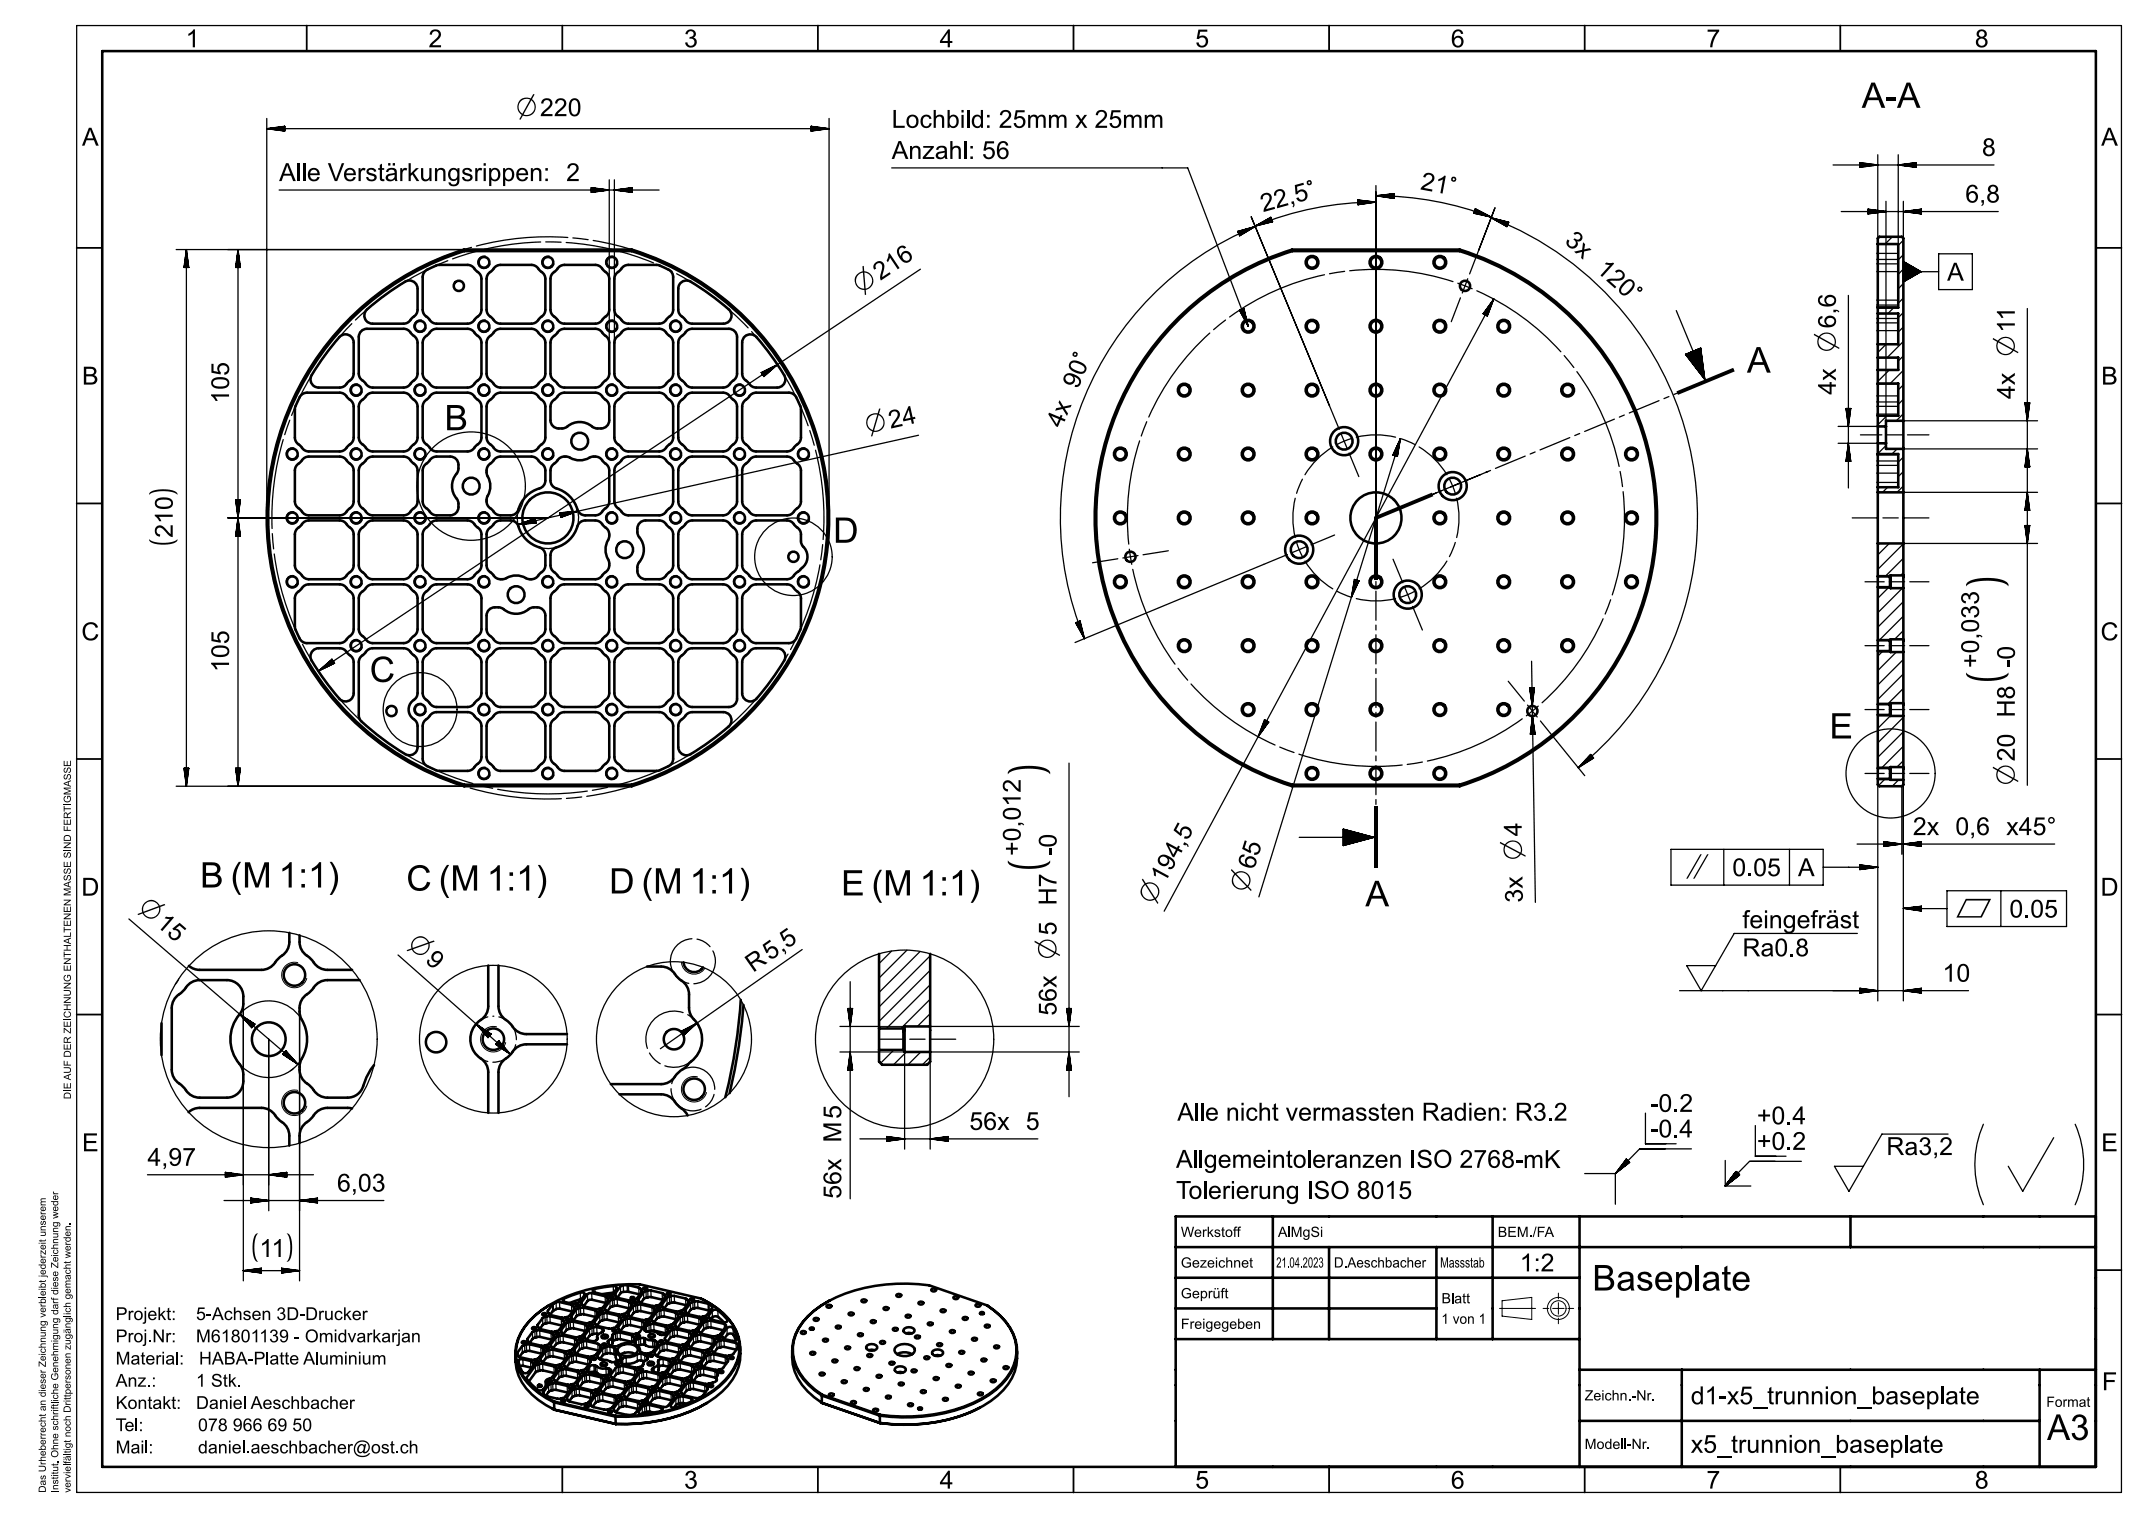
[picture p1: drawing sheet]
<svg xmlns="http://www.w3.org/2000/svg" width="420mm" height="297mm" viewBox="0 0 420 297" stroke-linecap="round" stroke-linejoin="round" font-family="sans-serif">
<defs><g id="words">
<g font-size="7">
<text x="341.7" y="72.9">A</text>
<text x="267.1" y="177.3">A</text>
<text x="311.5" y="252.5">Baseplate</text>
<text x="400.4" y="281.7">A3</text>
</g>
<g font-size="6.9">
<text x="364.2" y="21.1">A-A</text>
<text x="87" y="84.2">B</text>
<text x="163" y="106.2">D</text>
<text x="72.3" y="133.4">C</text>
<text x="357.9" y="144.5">E</text>
<text x="39.1" y="173.6">B (M 1:1)</text>
<text x="79.5" y="174.2">C (M 1:1)</text>
<text x="119.2" y="174.8">D (M 1:1)</text>
<text x="164.5" y="175.2">E (M 1:1)</text>
</g>
<g font-size="5.4">
<text x="100.9" y="22.7">⌀220</text>
<text x="168.3" y="57.6" transform="rotate(-34 168.3 57.6)">⌀216</text>
<text x="169.6" y="84.9" transform="rotate(-13 169.6 84.9)">⌀24</text>
<text x="394.1" y="153.6" transform="rotate(-90 394.1 153.6)">⌀20 H8</text>
<text x="26.8" y="177.9" transform="rotate(41 26.8 177.9)">⌀15</text>
<text x="225.6" y="177.1" transform="rotate(-62 225.6 177.1)">⌀194,5</text>
<text x="243.9" y="174.8" transform="rotate(-73 243.9 174.8)">⌀65</text>
<text x="79.5" y="185" transform="rotate(41 79.5 185)">⌀9</text>
</g>
<text font-size="5.3" x="329.7" y="171.4">∥</text>
<g font-size="4.9">
<text x="36.3" y="9.3">1</text>
<text x="83.8" y="9.3">2</text>
<text x="133.8" y="9.3">3</text>
<text x="183.8" y="9.3">4</text>
<text x="233.8" y="9.3">5</text>
<text x="283.8" y="9.3">6</text>
<text x="333.8" y="9.3">7</text>
<text x="386.3" y="9.3">8</text>
<text x="16" y="28.5">A</text>
<text x="174.4" y="25">L</text>
<text x="174.4" y="25">o</text>
<text x="174.4" y="25">c</text>
<text x="174.4" y="25">h</text>
<text x="174.4" y="25">b</text>
<text x="174.4" y="25">i</text>
<text x="174.4" y="25">l</text>
<text x="174.4" y="25">:</text>
<text x="174.4" y="25">2</text>
<text x="174.4" y="25">5</text>
<text x="174.4" y="25">m</text>
<text x="411" y="28.5">A</text>
<text x="54.6" y="35.4">Alle Verstärkungsrippen: 2</text>
<text x="174.4" y="31.1">Anzahl: 56</text>
<text x="387.7" y="30.5">8</text>
<text x="247.1" y="41.5" transform="rotate(-15 247.1 41.5)">22,5°</text>
<text x="277.7" y="37" transform="rotate(10 277.7 37)">21</text>
<text x="384.5" y="39.6">6,8</text>
<text x="305.9" y="47.4" transform="rotate(42 305.9 47.4)">3x 120°</text>
<text x="380.9" y="54.9">A</text>
<text x="16" y="75.2">B</text>
<text x="359.1" y="77.2" transform="rotate(-90 359.1 77.2)">4x ⌀6,6</text>
<text x="411" y="75.2">B</text>
<text x="44.8" y="79" transform="rotate(-90 44.8 79)">105</text>
<text x="207.7" y="83.9" transform="rotate(-67 207.7 83.9)">4x 90</text>
<text x="394.1" y="78.1" transform="rotate(-90 394.1 78.1)">4x ⌀11</text>
<text x="33.8" y="105.2" transform="rotate(-90 33.8 105.2)">210</text>
<text x="15.9" y="125.3">C</text>
<text x="410.9" y="125.3">C</text>
<text x="44.8" y="131.5" transform="rotate(-90 44.8 131.5)">105</text>
<text x="387.1" y="130.7" transform="rotate(-90 387.1 130.7)">+0,033</text>
<text x="394.2" y="130.7" transform="rotate(-90 394.2 130.7)">-0</text>
<text x="199.7" y="167.5" transform="rotate(-90 199.7 167.5)">+0,012</text>
<text x="206.7" y="167.5" transform="rotate(-90 206.7 167.5)">-0</text>
<text x="374.2" y="163.4">2x 0,6 x45°</text>
<text x="338.9" y="171.4">0.05</text>
<text x="351.7" y="171.4">A</text>
<text x="15.9" y="175.3">D</text>
<text x="297.9" y="176.6" transform="rotate(-91 297.9 176.6)">3x ⌀4</text>
<text x="393.1" y="179.5">0.05</text>
<text x="410.9" y="175.3">D</text>
<text x="340.9" y="181.6">feingefräst</text>
<text x="147.3" y="190.4" transform="rotate(-35 147.3 190.4)">R5,5</text>
<text x="340.9" y="187.1">Ra0.8</text>
<text x="380" y="192.1">10</text>
<text x="206.7" y="198.7" transform="rotate(-90 206.7 198.7)">56x ⌀5 H7</text>
<text x="189.6" y="221.1">56x 5</text>
<text x="230.3" y="219.3">A</text>
<text x="230.3" y="219.3">l</text>
<text x="230.3" y="219.3">e</text>
<text x="230.3" y="219.3">n</text>
<text x="230.3" y="219.3">i</text>
<text x="230.3" y="219.3">c</text>
<text x="230.3" y="219.3">t</text>
<text x="230.3" y="219.3">v</text>
<text x="230.3" y="219.3">r</text>
<text x="230.3" y="219.3">m</text>
<text x="230.3" y="219.3">s</text>
<text x="230.3" y="219.3">R</text>
<text x="230.3" y="219.3">d</text>
<text x="230.3" y="219.3">:</text>
<text x="230.3" y="219.3">3</text>
<text x="230.3" y="219.3">2</text>
<text x="322.8" y="217.5">-0.2</text>
<text x="343.7" y="220">+0.4</text>
<text x="16" y="225.3">E</text>
<text x="322.8" y="222.5">-0.4</text>
<text x="343.7" y="225">+0.2</text>
<text x="369" y="226">Ra3,2</text>
<text x="411" y="225.3">E</text>
<text x="28.8" y="228.1">4,97</text>
<text x="65.9" y="233.1">6,03</text>
<text x="230.1" y="228.5">Allgemeintoleranzen ISO 2768-mK</text>
<text x="164.6" y="234.6" transform="rotate(-90 164.6 234.6)">56x M5</text>
<text x="230.1" y="234.6">Tolerierung ISO 8015</text>
<text x="50.7" y="245.9">11</text>
<text x="297.3" y="248.8">1:2</text>
<text x="330.7" y="274.8">d1-x5_trunnion_baseplate</text>
<text x="411.2" y="272">F</text>
<text x="330.7" y="284.2">x5_trunnion_baseplate</text>
<text x="133.8" y="291.3">3</text>
<text x="183.8" y="291.3">4</text>
<text x="233.8" y="291.3">5</text>
<text x="283.8" y="291.3">6</text>
<text x="333.8" y="291.3">7</text>
<text x="386.3" y="291.3">8</text>
</g>
<g font-size="4.6">
<text x="283.1" y="38" transform="rotate(11 283.1 38)">°</text>
<text x="212.9" y="71.2" transform="rotate(-68 212.9 71.2)">°</text>
<text x="382.5" y="179.5">⏥</text>
</g>
<g font-size="3.5">
<text x="22.6" y="258.3">P</text>
<text x="22.6" y="258.3">o</text>
<text x="22.6" y="258.3">e</text>
<text x="22.6" y="258.3">k</text>
<text x="22.6" y="258.3">t</text>
<text x="22.6" y="258.3">5</text>
<text x="22.6" y="258.3">A</text>
<text x="22.6" y="258.3">c</text>
<text x="22.6" y="258.3">h</text>
<text x="22.6" y="258.3">3</text>
<text x="22.6" y="258.3">D</text>
<text x="22.6" y="258.3">u</text>
<text x="22.6" y="262.6">P</text>
<text x="22.6" y="262.6">r</text>
<text x="22.6" y="262.6">o</text>
<text x="22.6" y="262.6">j</text>
<text x="22.6" y="262.6">.</text>
<text x="22.6" y="262.6">N</text>
<text x="22.6" y="262.6">:</text>
<text x="22.6" y="262.6">M</text>
<text x="22.6" y="262.6">6</text>
<text x="22.6" y="262.6">1</text>
<text x="22.6" y="262.6">8</text>
<text x="22.6" y="262.6">0</text>
<text x="22.6" y="262.6">3</text>
<text x="22.6" y="262.6">9</text>
<text x="22.6" y="262.6">-</text>
<text x="22.6" y="262.6">m</text>
<text x="22.6" y="262.6">d</text>
<text x="22.6" y="262.6">v</text>
<text x="22.6" y="262.6">a</text>
<text x="22.6" y="262.6">k</text>
<text x="22.6" y="262.6">n</text>
<text x="22.6" y="267">M</text>
<text x="22.6" y="267">t</text>
<text x="22.6" y="267">e</text>
<text x="22.6" y="267">r</text>
<text x="22.6" y="267">i</text>
<text x="22.6" y="267">l</text>
<text x="22.6" y="267">H</text>
<text x="22.6" y="267">B</text>
<text x="22.6" y="267">-</text>
<text x="22.6" y="267">P</text>
<text x="22.6" y="267">u</text>
<text x="22.6" y="267">m</text>
<text x="22.6" y="267">n</text>
<text x="22.6" y="271.3">Anz.: 1 Stk.</text>
<text x="22.6" y="275.7">K</text>
<text x="22.6" y="275.7">o</text>
<text x="22.6" y="275.7">n</text>
<text x="22.6" y="275.7">t</text>
<text x="22.6" y="275.7">a</text>
<text x="22.6" y="275.7">k</text>
<text x="22.6" y="275.7">:</text>
<text x="22.6" y="275.7">D</text>
<text x="22.6" y="275.7">i</text>
<text x="22.6" y="275.7">e</text>
<text x="22.6" y="275.7">l</text>
<text x="22.6" y="275.7">A</text>
<text x="22.6" y="275.7">s</text>
<text x="22.6" y="275.7">c</text>
<text x="22.6" y="275.7">h</text>
<text x="22.6" y="275.7">b</text>
<text x="22.6" y="275.7">r</text>
<text x="22.6" y="280">Tel: 078 966 69 50</text>
<text x="22.6" y="284.4">Mail: daniel.aeschbacher@ost.ch</text>
</g>
<g font-size="2.8">
<text x="231" y="242">Werkstoff</text>
<text x="250" y="242">AlMgSi</text>
<text x="293" y="242">BEM./FA</text>
<text x="231" y="248">Gezeichnet</text>
<text x="249.7" y="248">21.04.2023</text>
<text x="260.9" y="248">D.Aeschbacher</text>
<text x="281.7" y="248">Massstab</text>
<text x="231" y="254">Geprüft</text>
<text x="282" y="255">Blatt</text>
<text x="231" y="260">Freigegeben</text>
<text x="281.9" y="259">1 von 1</text>
<text x="310" y="274">Zeichn.-Nr.</text>
<text x="400.3" y="275.3">Format</text>
<text x="310" y="283.5">Modell-Nr.</text>
</g>
<g font-size="2">
<text x="13.9" y="215.1" transform="rotate(-90 13.9 215.1)">DIE AUF DER ZEICHNUNG ENTHALTENEN MASSE SIND FERTIGMASSE</text>
<text x="9" y="292.1" transform="rotate(-90 9 292.1)">Das Urheberrecht an dieser Zeichnung verbleibt jederzeit unserem</text>
<text x="11.4" y="292.1" transform="rotate(-90 11.4 292.1)">Institut. Ohne schriftliche Genehmigung darf diese Zeichnung weder</text>
<text x="13.8" y="292.1" transform="rotate(-90 13.8 292.1)">vervielfältigt noch Drittpersonen zugänglich gemacht werden.</text>
</g>
</g></defs>
<g fill="none" stroke="#000" stroke-width=".2">
<path d="M95 50.1a1.25 1.25 0 0 0-1.5 .9 1.25 1.25 0 0 0 .9 1.5 1.25 1.25 0 0 0 1.5-.8M107.5 50.1a1.25 1.25 0 0 0-1.5 .9 1.25 1.25 0 0 0 .9 1.5 1.25 1.25 0 0 0 1.5-.8M120 50.1a1.25 1.25 0 0 0-1.5 .9 1.25 1.25 0 0 0 .9 1.5 1.25 1.25 0 0 0 1.5-.8M70 75.1a1.25 1.25 0 0 0-1.5 .9 1.25 1.25 0 0 0 .9 1.5 1.25 1.25 0 0 0 1.5-.8M82.5 62.6a1.25 1.25 0 0 0-1.5 .9 1.25 1.25 0 0 0 .9 1.5 1.25 1.25 0 0 0 1.5-.8M82.5 75.1a1.25 1.25 0 0 0-1.5 .9 1.25 1.25 0 0 0 .9 1.5 1.25 1.25 0 0 0 1.5-.8M95 75.1a1.25 1.25 0 0 0-1.5 .9 1.25 1.25 0 0 0 .9 1.5 1.25 1.25 0 0 0 1.5-.8M95 62.6a1.25 1.25 0 0 0-1.5 .9 1.25 1.25 0 0 0 .9 1.5 1.25 1.25 0 0 0 1.5-.8M107.5 62.6a1.25 1.25 0 0 0-1.5 .9 1.25 1.25 0 0 0 .9 1.5 1.25 1.25 0 0 0 1.5-.8M107.5 75.1a1.25 1.25 0 0 0-1.5 .9 1.25 1.25 0 0 0 .9 1.5 1.25 1.25 0 0 0 1.5-.8M120 75.1a1.25 1.25 0 0 0-1.5 .9 1.25 1.25 0 0 0 .9 1.5 1.25 1.25 0 0 0 1.5-.8M120 62.6a1.25 1.25 0 0 0-1.5 .9 1.25 1.25 0 0 0 .9 1.5 1.25 1.25 0 0 0 1.5-.8"/>
<path d="M132.5 62.6a1.25 1.25 0 0 0-1.5 .9 1.25 1.25 0 0 0 .9 1.5 1.25 1.25 0 0 0 1.5-.8M132.5 75.1a1.25 1.25 0 0 0-1.5 .9 1.25 1.25 0 0 0 .9 1.5 1.25 1.25 0 0 0 1.5-.8M145 75.1a1.25 1.25 0 0 0-1.5 .9 1.25 1.25 0 0 0 .9 1.5 1.25 1.25 0 0 0 1.5-.8M57.5 87.6a1.25 1.25 0 0 0-1.5 .9 1.25 1.25 0 0 0 .9 1.5 1.25 1.25 0 0 0 1.5-.8M70 87.6a1.25 1.25 0 0 0-1.5 .9 1.25 1.25 0 0 0 .9 1.5 1.25 1.25 0 0 0 1.5-.8M82.5 87.6a1.25 1.25 0 0 0-1.5 .9 1.25 1.25 0 0 0 .9 1.5 1.25 1.25 0 0 0 1.5-.8M95 87.6a1.25 1.25 0 0 0-1.5 .9 1.25 1.25 0 0 0 .9 1.5 1.25 1.25 0 0 0 1.5-.8M107.5 87.6a1.25 1.25 0 0 0-1.5 .9 1.25 1.25 0 0 0 .9 1.5 1.25 1.25 0 0 0 1.5-.8M120 87.6a1.25 1.25 0 0 0-1.5 .9 1.25 1.25 0 0 0 .9 1.5 1.25 1.25 0 0 0 1.5-.8M132.5 87.6a1.25 1.25 0 0 0-1.5 .9 1.25 1.25 0 0 0 .9 1.5 1.25 1.25 0 0 0 1.5-.8M145 87.6a1.25 1.25 0 0 0-1.5 .9 1.25 1.25 0 0 0 .9 1.5 1.25 1.25 0 0 0 1.5-.8M157.5 87.6a1.25 1.25 0 0 0-1.5 .9 1.25 1.25 0 0 0 .9 1.5 1.25 1.25 0 0 0 1.5-.8"/>
<path d="M57.5 112.6a1.25 1.25 0 0 0-1.5 .9 1.25 1.25 0 0 0 .9 1.5 1.25 1.25 0 0 0 1.5-.8M57.5 100.1a1.25 1.25 0 0 0-1.5 .9 1.25 1.25 0 0 0 .9 1.5 1.25 1.25 0 0 0 1.5-.8M70 100.1a1.25 1.25 0 0 0-1.5 .9 1.25 1.25 0 0 0 .9 1.5 1.25 1.25 0 0 0 1.5-.8M70 112.6a1.25 1.25 0 0 0-1.5 .9 1.25 1.25 0 0 0 .9 1.5 1.25 1.25 0 0 0 1.5-.8M82.5 100.1a1.25 1.25 0 0 0-1.5 .9 1.25 1.25 0 0 0 .9 1.5 1.25 1.25 0 0 0 1.5-.8M82.5 112.6a1.25 1.25 0 0 0-1.5 .9 1.25 1.25 0 0 0 .9 1.5 1.25 1.25 0 0 0 1.5-.8M95 112.6a1.25 1.25 0 0 0-1.5 .9 1.25 1.25 0 0 0 .9 1.5 1.25 1.25 0 0 0 1.5-.8M95 100.1a1.25 1.25 0 0 0-1.5 .9 1.25 1.25 0 0 0 .9 1.5 1.25 1.25 0 0 0 1.5-.8M107.5 112.6a1.25 1.25 0 0 0-1.5 .9 1.25 1.25 0 0 0 .9 1.5 1.25 1.25 0 0 0 1.5-.8M120 100.1a1.25 1.25 0 0 0-1.5 .9 1.25 1.25 0 0 0 .9 1.5 1.25 1.25 0 0 0 1.5-.8M120 112.6a1.25 1.25 0 0 0-1.5 .9 1.25 1.25 0 0 0 .9 1.5 1.25 1.25 0 0 0 1.5-.8M132.5 100.1a1.25 1.25 0 0 0-1.5 .9 1.25 1.25 0 0 0 .9 1.5 1.25 1.25 0 0 0 1.5-.8"/>
<path d="M132.5 112.6a1.25 1.25 0 0 0-1.5 .9 1.25 1.25 0 0 0 .9 1.5 1.25 1.25 0 0 0 1.5-.8M145 100.1a1.25 1.25 0 0 0-1.5 .9 1.25 1.25 0 0 0 .9 1.5 1.25 1.25 0 0 0 1.5-.8M145 112.6a1.25 1.25 0 0 0-1.5 .9 1.25 1.25 0 0 0 .9 1.5 1.25 1.25 0 0 0 1.5-.8M157.5 112.6a1.25 1.25 0 0 0-1.5 .9 1.25 1.25 0 0 0 .9 1.5 1.25 1.25 0 0 0 1.5-.8M157.5 100.1a1.25 1.25 0 0 0-1.5 .9 1.25 1.25 0 0 0 .9 1.5 1.25 1.25 0 0 0 1.5-.8M367.3 115.1h2.4M367.3 112.6h2.4M70 125.1a1.25 1.25 0 0 0-1.5 .9 1.25 1.25 0 0 0 .9 1.5 1.25 1.25 0 0 0 1.5-.8M82.5 137.6a1.25 1.25 0 0 0-1.5 .9 1.25 1.25 0 0 0 .9 1.5 1.25 1.25 0 0 0 1.5-.8M82.5 125.1a1.25 1.25 0 0 0-1.5 .9 1.25 1.25 0 0 0 .9 1.5 1.25 1.25 0 0 0 1.5-.8M95 137.6a1.25 1.25 0 0 0-1.5 .9 1.25 1.25 0 0 0 .9 1.5 1.25 1.25 0 0 0 1.5-.8M95 125.1a1.25 1.25 0 0 0-1.5 .9 1.25 1.25 0 0 0 .9 1.5 1.25 1.25 0 0 0 1.5-.8"/>
<path d="M107.5 125.1a1.25 1.25 0 0 0-1.5 .9 1.25 1.25 0 0 0 .9 1.5 1.25 1.25 0 0 0 1.5-.8M107.5 137.6a1.25 1.25 0 0 0-1.5 .9 1.25 1.25 0 0 0 .9 1.5 1.25 1.25 0 0 0 1.5-.8M120 125.1a1.25 1.25 0 0 0-1.5 .9 1.25 1.25 0 0 0 .9 1.5 1.25 1.25 0 0 0 1.5-.8M120 137.6a1.25 1.25 0 0 0-1.5 .9 1.25 1.25 0 0 0 .9 1.5 1.25 1.25 0 0 0 1.5-.8M132.5 125.1a1.25 1.25 0 0 0-1.5 .9 1.25 1.25 0 0 0 .9 1.5 1.25 1.25 0 0 0 1.5-.8M132.5 137.6a1.25 1.25 0 0 0-1.5 .9 1.25 1.25 0 0 0 .9 1.5 1.25 1.25 0 0 0 1.5-.8M145 125.1a1.25 1.25 0 0 0-1.5 .9 1.25 1.25 0 0 0 .9 1.5 1.25 1.25 0 0 0 1.5-.8M367.3 137.6h2.4M367.3 127.6h2.4M367.3 125.1h2.4M95 150.1a1.25 1.25 0 0 0-1.5 .9 1.25 1.25 0 0 0 .9 1.5 1.25 1.25 0 0 0 1.5-.8M107.5 150.1a1.25 1.25 0 0 0-1.5 .9 1.25 1.25 0 0 0 .9 1.5 1.25 1.25 0 0 0 1.5-.8"/>
<path d="M120 150.1a1.25 1.25 0 0 0-1.5 .9 1.25 1.25 0 0 0 .9 1.5 1.25 1.25 0 0 0 1.5-.8M367.3 152.6h2.4M367.3 150.1h2.4M367.3 140.1h2.4M35 191.5l-.7 1.1M58.2 188.3a2.5 2.5 0 0 0-3 1.8 2.5 2.5 0 0 0 1.8 3.1 2.5 2.5 0 0 0 3-1.8M133.3 188.2a2.48 2.48 0 0 0 1.9 2.3 2.48 2.48 0 0 0 2.7-1.1M58.2 213.3a2.5 2.5 0 0 0-3 1.8 2.5 2.5 0 0 0 1.8 3.1 2.5 2.5 0 0 0 3-1.8M97.2 200.9a2.5 2.5 0 0 0-3.1 1.8 2.5 2.5 0 0 0 1.8 3 2.5 2.5 0 0 0 3-1.7M136.4 210.7a2.5 2.5 0 0 0-3 1.8 2.5 2.5 0 0 0 1.7 3 2.5 2.5 0 0 0 3.1-1.7M172 205.8h4.7M172 200.8h4.7"/>
<path d="M104.6 259.6l-.6 .1v.2a.63 .63 0 0 0 1 .1M106.6 256.9l-.6 .1v.2a.63 .63 0 0 0 1 0M111.2 257.9l-.6 .2v.2a.63 .63 0 0 0 .9 0M113.2 255.2l-.6 .1v.2a.63 .63 0 0 0 .9 0M115.8 259l-.6 .1-.1 .2a.63 .63 0 0 0 1 0M117.8 256.2l-.3 .1-.4 .3a.63 .63 0 0 0 1 0M119.8 253.5l-.6 .1-.1 .2a.63 .63 0 0 0 1 .1M122.4 257.3l-.6 .1-.1 .2a.63 .63 0 0 0 1 .1M124.4 254.6l-.6 .1-.1 .2a.63 .63 0 0 0 1 0M126.4 251.8l-.6 .2-.1 .1a.63 .63 0 0 0 1 .1M126.9 258.4l-.5 .1-.1 .2a.63 .63 0 0 0 1 0M128.9 255.6h-.3l-.3 .4a.63 .63 0 0 0 1 0"/>
<path d="M130.9 252.9l-.5 .1-.1 .2a.63 .63 0 0 0 1 0M131.5 259.4h-.3l-.3 .4a.63 .63 0 0 0 1 0M133.5 256.7l-.6 .1v.2a.63 .63 0 0 0 1 0M135.5 253.9l-.6 .2v.2a.63 .63 0 0 0 1 0M138.1 257.7l-.6 .2v.2a.63 .63 0 0 0 .9 0M293.3 256h7.1M293.8 254.5l5.8-.7v4.4l-5.8-.7zM301.9 256h1.1M303.7 256h2.3M304.9 253v1.1M304.9 254.9v2.2M304.9 257.9v1.1"/>
<path d="M306.7 256h1.2M102.6 262.3l-.6 .2v.2a.63 .63 0 0 0 1 0M105.2 266.2h-.3l-.3 .3a.63 .63 0 0 0 .9 0M107.2 263.4h-.3l-.3 .4a.63 .63 0 0 0 .9 0M107.8 270h-.4l-.3 .3a.63 .63 0 0 0 1 0M109.2 260.7h-.3l-.3 .3a.63 .63 0 0 0 .9 0M109.8 267.2l-.6 .2-.1 .2a.63 .63 0 0 0 1 0M110.4 273.8h-.4l-.3 .3a.63 .63 0 0 0 1 0M111.8 264.5h-.3l-.4 .3a.63 .63 0 0 0 1 0M112.4 271h-.4l-.3 .4a.63 .63 0 0 0 1 0M113.8 261.7l-.6 .2-.1 .2a.63 .63 0 0 0 1 0M114.4 268.3h-.4l-.3 .3a.63 .63 0 0 0 1 0"/>
<path d="M114.9 274.8l-.3 .1-.3 .3a.63 .63 0 0 0 1 0M116.4 265.5l-.4 .1-.3 .3a.63 .63 0 0 0 1 0M116.9 272.1l-.5 .1-.1 .2a.63 .63 0 0 0 1 .1M118.4 262.8h-.4l-.3 .3a.63 .63 0 0 0 1 .1M118.9 269.4l-.5 .1-.1 .2a.63 .63 0 0 0 1 0M119.5 275.9h-.3l-.3 .3a.63 .63 0 0 0 .9 .1M120.4 260l-.4 .1-.3 .3a.63 .63 0 0 0 1 0M120.9 266.6l-.5 .2-.1 .1a.63 .63 0 0 0 1 .1M121.5 273.2h-.3l-.3 .3a.63 .63 0 0 0 .9 0M123.5 270.4h-.3l-.3 .4a.63 .63 0 0 0 .9 0M124.9 261.1l-.5 .2-.1 .2a.63 .63 0 0 0 1 0M125.5 267.7l-.6 .1v.2a.63 .63 0 0 0 .9 0"/>
<path d="M126.1 274.2l-.6 .2v.2a.63 .63 0 0 0 .9 0M127.5 264.9h-.3l-.3 .4a.63 .63 0 0 0 .9 0M128.1 271.5h-.3l-.3 .3a.63 .63 0 0 0 .9 0M129.5 262.2l-.6 .1v.2a.63 .63 0 0 0 1 0M130.1 268.7h-.3l-.3 .4a.63 .63 0 0 0 .9 0M132.1 266h-.3l-.3 .3a.63 .63 0 0 0 .9 0M132.7 272.5l-.6 .2-.1 .2a.63 .63 0 0 0 1 0M134.1 263.2l-.3 .1-.3 .3a.63 .63 0 0 0 .9 0M134.7 269.8h-.4l-.3 .3a.63 .63 0 0 0 1 .1M136.1 260.5l-.6 .1v.2a.63 .63 0 0 0 .9 .1M136.7 267.1l-.6 .1-.1 .2a.63 .63 0 0 0 1 0M138.7 264.3h-.3l-.4 .3a.63 .63 0 0 0 1 .1"/>
<path d="M139.3 270.9h-.4l-.3 .3a.63 .63 0 0 0 1 0M140.7 261.6h-.3l-.4 .3a.63 .63 0 0 0 1 0M141.3 268.1h-.4l-.3 .4a.63 .63 0 0 0 1 0M143.3 265.4h-.4l-.3 .3a.63 .63 0 0 0 1 0"/>
<circle cx="304.9" cy="256" r="2.16"/>
<circle cx="304.9" cy="256" r="1.51"/>
</g>
<g fill="none" stroke="#000" stroke-width=".25">
<path d="M15 5h400v287h-400zM52.2 23.2v78.1M52.2 25.2h110M52.2 25.2l3.5 .4M52.6 25.2h3.1M52.6 25.1h3.1M53 25.3h2.7M53 25.1h2.7M53.3 25.3h2.4M53.3 25h2.4M53.7 25.4h2M53.7 25h2"/>
<path d="M54.1 25.4h1.6M54.1 24.9h1.6M54.5 25.5h1.2M54.5 24.9h1.2M54.6 37.2h74.3M54.9 25.5h.8M54.9 24.8h.8M55.3 25.6h.4M55.3 24.8h.4M55.7 25.6h.1M55.7 24.7h.1M55.7 24.7v.9"/>
<path d="M55.7 24.7l-3.5 .5M115.7 37.6h.1M115.7 37.6h.4M115.7 37.5h.8M115.7 37.5h1.2M115.7 37.4h1.6M115.7 37.4h1.9M115.7 37.3h2.3M115.7 37.3h2.7M115.7 37.2h3.1M115.7 36.7h.1M115.7 36.8h.4"/>
<path d="M115.7 36.8h.8M115.7 36.9h1.2M115.7 36.9h1.6M115.7 37h1.9M115.7 37h2.3M115.7 37.1h2.7M115.7 37.1h3.1M115.7 36.7l3.5 .5-3.5 .4M115.7 36.7v.9M119.2 35.2v31.9M120.2 35.2v31.9M120.6 37.2h3.1"/>
<path d="M120.6 37.1h3.1M121 37.3h2.7M121 37.1h2.7M121.3 37.3h2.4M121.3 37h2.4M121.7 37.4h2M121.7 37h2M122.1 37.4h1.6M122.1 36.9h1.6M122.5 37.5h1.2M122.5 36.9h1.2M122.9 37.5h.8"/>
<path d="M122.9 36.8h.8M123.3 37.6h.4M123.3 36.8h.4M123.7 37.6h.1M123.7 36.7h.1M123.7 36.7l-3.5 .5 3.5 .4M123.7 36.7v.9M158.7 25.6h.1M158.7 25.6h.4M158.7 25.5h.8M158.7 25.5h1.2M158.7 25.4h1.6"/>
<path d="M158.7 25.4h1.9M158.7 25.3h2.3M158.7 25.3h2.7M158.7 25.2h3.1M158.7 24.7h.1M158.7 24.8h.4M158.7 24.8h.8M158.7 24.9h1.2M158.7 24.9h1.6M158.7 25h1.9M158.7 25h2.3M158.7 25.1h2.7"/>
<path d="M158.7 25.1h3.1M158.7 24.7l3.5 .5M158.7 24.7v.9M162.2 23.2v78.1M162.2 25.2l-3.5 .4M174.4 32.9h57.9l11.9 30.9M265.7 39.1l3.5 .4M265.7 39.1v1M265.7 39.1h.1M266.1 39.2h-.4M266.1 40h-.4M266.5 39.2h-.8"/>
<path d="M266.5 39.9h-.8M266.8 39.3h-1.1M266.9 39.9h-1.2M267.2 39.3h-1.5M267.2 39.8h-1.5M267.6 39.4h-1.9M267.6 39.8h-1.9M268 39.4h-2.3M268 39.7h-2.3M268.4 39.5h-2.7M268.4 39.7h-2.7M268.8 39.5h-3.1"/>
<path d="M268.8 39.6h-3.1M269.2 39.5a61.8 61.8 0 0 0-23.7 4.7M269.2 38.3a63 63 0 0 1 22.5 4.2M269.2 36.3v65M269.2 39.5l-3.5 .6M269.2 39.5l-3.5 .1M269.2 38.3l3.5 .5M269.2 38.3l3.5 .1M269.5 38.4h3.2M269.5 38.3h3.2M269.9 38.4l2.8 .1M269.9 38.2l2.8 .1"/>
<path d="M270.3 38.5h2.4M270.3 38.2h2.4M270.7 38.5l2 .1M270.7 38.1l2 .1M271.1 38.6h1.6M271.1 38.1h1.6M271.5 38.6l1.2 .1M271.5 38h1.2M271.9 38.7h.8M271.9 38h.8M272.2 38.8h.5M272.3 37.9h.4"/>
<path d="M272.6 38.8h.1M272.6 37.9h.1M272.7 37.9v.9M272.7 37.9l-3.5 .4M358.6 32.3h31.5M363.8 31.8v.9M363.8 31.9h.8M363.8 32h1.2M363.8 32h1.6M363.8 32.1h2M363.8 32.1h2.4M363.8 32.2h2.8"/>
<path d="M363.8 32.2h3.2M363.8 32.7h.1M363.8 32.7h.5M363.8 32.6h.8M363.8 32.6h1.2M363.8 32.5h1.6M363.8 32.5h2M363.8 32.4h2.4M363.8 32.4h2.8M363.8 32.3h3.2M363.8 31.8h.1M363.8 31.9h.5"/>
<path d="M363.8 31.8l3.5 .5-3.5 .4M367.3 30.3v17.5M368.9 39.4v47.3M371.3 30.3v17.4M371.7 32.2h3.1M371.7 32.3h3.1M372.1 32.2h2.7M372.1 32.4h2.7M372.3 39.4v42.9h26.3M372.5 32.1h2.3M372.5 32.4h2.3M372.9 32.1h1.9"/>
<path d="M372.9 32.5h1.9M373.3 32h1.5M373.3 32.5h1.5M373.7 32h1.1M373.7 32.6h1.1M374 31.9h.8M374 32.6h.8M374.4 32.7h.4M374.4 31.9h.4M374.8 32.7h.1M374.8 31.8h.1M374.8 31.8l-3.5 .5 3.5 .4"/>
<path d="M374.8 31.8v.9M34.5 48.8h56.3M36 52.3h.9M36 52.3h.1M36.1 51.9v.4M36.1 51.5v.8M36.2 51.1v1.2M36.2 50.8v1.5M36.3 50.4v1.9M36.3 50v2.3M36.4 49.6v2.7M36.4 49.2v3.1"/>
<path d="M36.5 48.8v105M36.5 48.8l-.5 3.5M36.5 48.8l.4 3.5M36.5 49.2v3.1M36.6 49.6v2.7M36.6 50v2.3M36.7 50.4v1.9M36.7 50.8v1.5M36.8 51.1v1.2M36.8 51.5v.8M36.9 51.9v.4M36.9 52.3h.1"/>
<path d="M46.1 52.3h.9M46.1 52.3h.1M46.2 51.9v.4M46.2 51.5v.8M46.3 51.1v1.2M46.3 50.8v1.5M46.4 50.4v1.9M46.4 50v2.3M46.5 49.6v2.7M46.5 49.2v3.1M46.6 48.8v105M46.6 48.8l-.5 3.5"/>
<path d="M46.6 48.8l.4 3.5M46.6 49.2v3.1M46.7 49.6v2.7M46.7 50v2.3M46.8 50.4v1.9M46.8 50.8v1.5M46.9 51.1v1.2M46.9 51.5v.8M47 51.9v.4M47 52.3h.1M72 59.1l-2.3 1.9M83.9 52.6a54 54 0 0 0-14.4 10"/>
<path d="M87.6 51l-2.8 1.2M88.4 49.6a55 55 0 0 0-15.6 8.8M90.8 48.8l-1.4 .5M92.2 48.4l-1.4 .4M105.8 47.3a54 54 0 0 0-17.3 3.4M106.8 47.3l3 .1M110.8 47.4a54 54 0 0 1 17 4M111.1 46.5a55 55 0 0 0-17.9 1.6M112.1 46.5l2.9 .4M116 47a55 55 0 0 1 17.1 5.8M128.8 51.8l2.7 1.3M132.4 53.6a54 54 0 0 1 13.9 10.6"/>
<path d="M133.9 53.3l2.6 1.5M137.4 55.3a55 55 0 0 1 13.2 12.2M180.1 52.7l-117.8 78.6M242.1 45.3l.4 .8M242.2 45.3h.1M242.5 46.1h.1M242.6 45.2l-.4 .1M242.9 45.9l-.4 .2M242.9 45.1l-.7 .3M243.2 45.7l-.7 .3M243.3 44.9l-1.1 .5M243.5 45.5l-1 .5"/>
<path d="M243.7 44.8l-1.5 .7M243.9 45.3l-1.5 .6M244 44.7l-1.7 .8M244.2 45.1l-1.8 .8M244.4 44.6l-2.1 1M244.5 44.9l-2.1 .9M244.8 42.4l17.2 41.6M244.8 44.5l-2.5 1.1M244.9 44.7l-2.5 1.1M245.2 44.4l-2.9 1.3M245.2 44.5l-2.8 1.2M245.5 44.3a61.7 61.7 0 0 0-33.4 80.6"/>
<path d="M245.5 44.3l-3.4 1M245.5 44.3l-3 1.8M245.5 44.3l-3.2 1.4M247.9 42.9l.7-.3-1 .5M248.6 42.5l.3 .9M248.6 42.5l-3.1 1.7M248.6 42.5h.1M248.6 42.6l-.4 .1M248.7 42.7l-1.5 .6M248.7 42.8l-1.8 .7M248.7 42.8l-2.2 .9M248.7 42.9l-2.5 1"/>
<path d="M248.8 42.9l-2.9 1.2M248.8 43l-3.3 1.2M248.8 43l-2.9 1.1M248.8 43l-2.5 1.1M248.8 43.1l-2.2 .9M248.8 43.1l-1.8 .8M248.9 43.2l-1.5 .6M248.9 43.2l-1.1 .5M248.9 43.3l-.7 .3M248.9 43.3l-.4 .2M248.9 43.4h.1M248.9 43.4l-3.4 .8"/>
<path d="M259.1 53.8a48.6 48.6 0 0 0-18.6 8.2M263 53.1l-2.9 .5M264 53a48.6 48.6 0 0 1 20.2 2.1M265.7 40h.1M285.2 55.4l2.8 1.1M285.7 58.3l-1.8 4.6M287.1 54.5l-1 2.8M288.3 41.7l3.4 .8M288.3 41.7h.1M288.3 41.7l.4 .1M288.3 41.6l.8 .3M288.4 41.6l1.1 .4"/>
<path d="M288.4 41.5l1.4 .6M288.4 41.5l1.8 .6M288.4 41.4l2.2 .8M288.4 41.4l2.6 .9M288.4 41.3l3 1.1M288.5 41.3l3.2 1.2M288.5 41.2l2.9 1.1M288.5 41.2l2.6 .9M288.5 41.1l2.2 .8M288.5 41.1l1.9 .7M288.6 41l1.4 .6M288.6 41l1.1 .4"/>
<path d="M288.6 40.9l.7 .3M288.6 40.9l.4 .1M288.6 40.9h.1M288.6 40.8l3.1 1.7M288.6 40.8l-.3 .9M288.9 56.9a48.6 48.6 0 0 1 16.4 11.9M291.3 59.8l-.9 1.7M291.5 59.5l-1.1 2M291.7 60l-1 1.7M291.7 42.6a62.9 62.9 0 0 1 17 107.6M291.7 42.6l3.1 1.7 .3-.8M291.7 42.6l3.4 .9"/>
<path d="M291.7 42.6l3.3 1.3M291.8 59.1l-1.3 2.4M291.8 59.6l-1.1 2.1M291.9 59.2l-1.3 2.4M292 58.8l-1.5 2.8M292 42.8l2.9 1.2M292.1 58.9l-1.5 2.7M292.1 42.7l2.9 1.2M292.2 58.5l-64.5 119.8M292.2 58.5l-2.1 2.9M292.2 58.5l-1.2 3.3M292.4 43l2.5 1"/>
<path d="M292.5 42.8l2.5 1M292.5 40.6l-5 13M292.7 43.2l2.2 .8M292.8 42.9l2.2 .9M293.1 43.4l1.8 .7M293.2 43l1.8 .7M293.4 43.6l1.5 .5M293.6 43.1l1.4 .6M293.7 43.7l1.1 .5M294 43.2l1.1 .4M294.1 43.9l.7 .4-.4-.2M294.3 43.3l.8 .3"/>
<path d="M294.7 43.4l.4 .1M294.8 44.3h.1M295.1 43.5h.1M360.2 41.4h30.7M361.6 57.8v37.7M365.4 41.8h.1M365.4 41.8h.5M365.4 41.7h.8M365.4 41.7h1.2M365.4 41.6h1.6M365.4 41.6h2M365.4 41.5h2.4"/>
<path d="M365.4 41.5h2.8M365.4 41.4h3.2M365.4 40.9h.1M365.4 41h.5M365.4 41h.8M365.4 41.1h1.2M365.4 41.1h1.6M365.4 41.2h2M365.4 41.2h2.4M365.4 41.3h2.8M365.4 41.3h3.2M365.4 40.9l3.5 .5-3.5 .5"/>
<path d="M365.4 40.9v1M367.3 59.7h4M367.3 53.1h4M367.3 58.7h4M367.3 50.8h4M367.3 51.6h4M370.2 46.3l-1.4 1.4M371.3 49.6h-4v146.2M372.3 58.3l-1 1M372.3 55.5l-1 1M372.3 49.8l-1 1M372.3 47l-1 1"/>
<path d="M372.3 53.2h6.9M372.3 51.7h1M372.3 55.2h.1M372.3 55.1h.2M372.3 55h.3M372.3 55h.4M372.3 54.9h.5M372.3 54.9h.6M372.3 54.8h.7M372.3 54.8h.8M372.3 54.7h.9M372.3 54.7h1"/>
<path d="M372.3 54.6h1M372.3 54.5h1.1M372.3 54.5h1.2M372.3 54.4h1.3M372.3 54.4h1.4M372.3 54.3h1.5M372.3 54.3h1.6M372.3 54.2h1.7M372.3 54.2h1.8M372.3 54.1h1.8M372.3 54.1h1.9M372.3 54h2"/>
<path d="M372.3 54h2.1M372.3 53.9h2.2M372.3 53.9h2.3M372.3 53.8h2.4M372.3 53.8h2.5M372.3 53.7h2.6M372.3 53.6h2.7M372.3 53.6h2.8M372.3 53.5h2.9M372.3 53.5h3M372.3 53.4h3.1M372.3 53.4h3.2"/>
<path d="M372.3 53.3h3.3M372.3 53.3h3.4M372.3 53.2h3.4M372.3 51.2h.1M372.3 51.2h.2M372.3 51.3h.2M372.3 51.3h.3M372.3 51.4h.4M372.3 51.4h.5M372.3 51.5h.6M372.3 51.5h.7M372.3 51.6h.8"/>
<path d="M372.3 51.6h.9M372.3 51.8h1.1M372.3 51.8h1.2M372.3 51.9h1.3M372.3 51.9h1.4M372.3 52h1.5M372.3 52h1.6M372.3 52.1h1.7M372.3 52.1h1.8M372.3 52.2h1.8M372.3 52.2h1.9M372.3 52.3h2"/>
<path d="M372.3 52.3h2.1M372.3 52.4h2.2M372.3 52.4h2.3M372.3 52.5h2.4M372.3 52.5h2.5M372.3 52.6h2.6M372.3 52.7h2.8M372.3 52.8h2.9M372.3 52.8h3M372.3 52.9h3.1M372.3 52.9h3.2M372.3 53h3.3"/>
<path d="M372.3 53.1h3.4M372.7 41.4h3.1M372.7 41.3h3.1M373.1 41.5h2.7M373.1 41.3h2.7M373.5 41.5h2.3M373.5 41.2h2.3M373.9 41.6h1.9M373.9 41.2h1.9M374.3 41.6h1.5M374.3 41.1h1.5M374.7 41.7h1.1"/>
<path d="M374.7 41.1h1.1M375 52.7h-2.7l-1 1M375 41.7h.8M375 41h.8M375.4 41.8h.4M375.4 41h.4M375.8 41.8h.1M375.8 40.9h.1M375.8 40.9v1M375.8 40.9l-3.5 .5 3.5 .5M379.2 49.7h6.6v7h-6.6zM57.8 77l-1.2 2.8"/>
<path d="M66.1 66.3a54 54 0 0 0-9.1 15M68.8 63.3l-2 2.2M69 61.7a55 55 0 0 0-10.7 14.4M147 64.9l2 2.3M148.9 72.9l.5 .8M148.9 72.9h.1M149.5 73.6l-.1 .1M149.6 67.9a54 54 0 0 1 8.5 15.4M149.6 72.5l-.6 .4 .3-.2M149.8 73.4l-.4 .2M150 72.4l-1 .6M150 73.1l-.6 .5"/>
<path d="M150.3 72.9l-.9 .6M150.3 72.2l-1.3 .9M150.6 72.6l-1.3 .9M150.7 72l-1.6 1.1M150.9 72.4l-1.6 1.1M151 71.9l-1.9 1.3M151.2 68.3l1.7 2.4M151.2 72.1l-1.9 1.3M151.4 71.7l-2.3 1.5M151.5 71.9l-2.3 1.5M151.8 71.6l-2.6 1.7M152.1 71.3l-3.2 1.6"/>
<path d="M152.1 71.3l-2.7 2.4M152.1 71.3l-2.9 2M153.4 71.6a55 55 0 0 1 7.2 16.5M236.7 65.2a48.6 48.6 0 0 0-12 16.4M239.7 62.6l-2.3 1.9M242.5 60.7l1.7 3.1M242.5 60.7h.1M242.5 60.7l.2 .4M242.6 60.7l.3 .7M242.6 60.7l.5 1.1M242.7 60.6l.5 1.5M242.7 60.6l.7 1.9"/>
<path d="M242.8 60.6l.8 2.2M242.8 60.6l1 2.5M242.9 60.6l1.1 2.9M243 60.5l1.1 2.9M243 60.5l1 2.6M243.1 60.5l.8 2.2M243.1 60.5l.7 1.8M243.2 60.5l.5 1.4M243.2 60.4l.4 1.2M243.2 60.4l.3 .8M243.3 60.4l.1 .4M243.3 60.4h.1"/>
<path d="M243.3 60.4l.9 3.4M243.3 60.4l-.8 .3M290.1 61.4l.9 .4M290.2 61.4h.1M290.4 61l-.2 .4M290.6 60.7l-.4 .7M290.8 60.4l-.5 1.1M291 61.8h.1M291.1 60.1l-.8 1.4M291.2 61.1l-.3 .7 .2-.4M291.4 60.7l-.6 1M291.5 60.3l-.7 1.4"/>
<path d="M306 69.6l1.9 2.3M308.5 72.7a48.6 48.6 0 0 1 8.2 18.6M324.5 78.4l-5.8 2.4M326.5 77.6l-1 .4M327.9 60.8l5.8 13.8M329.7 69.3v.1M329.8 69.3l.1 .2M329.8 69.3l.2 .4M329.9 69.3l.2 .5M329.9 69.3l.3 .7M330 69.2l.3 .9M330 69.2l.5 1.1"/>
<path d="M330.1 69.2l.5 1.3M330.1 69.2l.6 1.4M330.2 69.2l.6 1.6M330.2 69.1l.7 1.8M330.2 69.1l.9 2M330.3 69.1l.9 2.1M330.3 69.1l1 2.3M330.4 69.1l1 2.4M330.4 69l1.1 2.7M330.5 69l1.2 2.9M330.5 69l1.3 3M330.6 69l1.3 3.2"/>
<path d="M330.6 69l1.4 3.3M330.7 69l1.4 3.5M330.7 68.9l1.6 3.7M330.8 68.9l1.6 3.9M330.8 68.9l1.7 4M330.9 68.9l1.7 4.2M330.9 68.9l1.8 4.4M331 68.8l1.9 4.6M331 68.8l2 4.8M331 68.8l2.1 4.9M331.1 68.8l2.1 5.1M331.1 68.8l2.2 5.2"/>
<path d="M331.2 68.7l2.2 5.5M331.3 68.7l2.2 5.3M331.3 68.7l2.1 5.1M331.4 68.7l2 4.9M331.4 68.6l2 4.8M331.5 68.6l1.9 4.6M331.5 68.6l1.8 4.4M331.6 68.6l1.7 4.2M331.6 68.6l1.7 4M331.7 68.5l1.6 3.9M331.7 68.5l1.5 3.7M331.8 68.5l1.4 3.5"/>
<path d="M331.8 68.5l1.4 3.3M331.8 68.5l1.4 3.1M331.9 68.4l1.2 3M331.9 68.4l1.2 2.9M332 68.4l1.1 2.7M332 68.4l1.1 2.5M332.1 68.4l.9 2.3M332.1 68.3l.9 2.2M332.2 68.3l.8 2M332.2 68.3l.8 1.8M332.3 68.3l.6 1.6M332.3 68.3l.6 1.4"/>
<path d="M332.4 68.3l.5 1.2M332.4 68.2l.5 1.1M332.5 68.2l.3 .9M332.5 68.2l.3 .7M332.5 68.2l.3 .5M332.6 68.2l.2 .3M332.6 68.1l.1 .2M332.7 68.1h.1M332.7 68.1l.8 6.2-3.8-5M332.7 68.1l-3 1.2M333.3 74.8l-5.9 2.4M335.2 74l-1 .4"/>
<path d="M339.1 72.4l-2.9 1.2M361.1 79.9l.5 3.5 .4-3.5M361.1 79.9h.9M361.1 79.9v.1M361.2 79.9v.4M361.2 79.9v.8M361.3 79.9v1.2M361.3 79.9v1.6M361.4 79.9v2M361.4 79.9v2.4M361.5 79.9v2.8M361.5 79.9v3.1"/>
<path d="M361.6 79.9v3.1M361.7 79.9v2.8M361.7 79.9v2.4M361.8 79.9v2M361.8 79.9v1.6M361.9 79.9v1.2M361.9 79.9v.8M362 79.9v.4M362 79.9v.1M367.3 64.7h4M367.3 75.1h4M367.3 62.3h4"/>
<path d="M367.3 60h4M367.3 63.2h4M367.3 77.5h4M367.3 78.6h4M367.3 79.5h4M367.6 60.2l-.3 .3M369 67.4l-1.7 1.6M369.6 72.4l-2.3 2.2M370.5 60.2l-1.2 1.1M372.3 61.1l-1 1M372.3 78.1l-1 1M372.3 75.3l-1 1"/>
<path d="M372.3 72.5l-2.5 2.5M372.3 69.6l-1 1M372.3 66.8l-3.1 3.2M372.3 64l-1 1M396.1 78.8l.5 3.5 .5-3.5M396.1 78.8h1M396.1 78.8v.1M396.2 78.8v.4M396.2 78.8v.8M396.3 78.8v1.2M396.3 78.8v1.6M396.4 78.8v2"/>
<path d="M396.4 78.8v2.4M396.5 78.8v2.8M396.5 78.8v3.1M396.6 60.4v93.2M396.6 78.8v3.1M396.7 78.8v2.8M396.7 78.8v2.4M396.8 78.8v2M396.8 78.8v1.6M396.9 78.8v1.2M396.9 78.8v.8M397 78.8v.4"/>
<path d="M397 78.8v.1M46.1 97.8h.9M46.1 97.8l.9 7M46.1 97.8v.1M46.2 97.8v.4M46.2 97.8v.8M46.3 97.8v1.2M46.3 97.8v1.6M46.4 97.8v2M46.4 97.8v2.4M46.5 97.8v2.8M46.5 97.8v3.1"/>
<path d="M46.6 97.8v3.1M46.7 97.8v2.8M46.7 97.8v2.4M46.8 97.8v2M46.8 97.8v1.6M46.9 97.8v1.2M46.9 97.8v.8M47 97.8v.4M47 97.8v.1M47 97.8l-.9 7M52.2 99.2v3M55.4 86a54 54 0 0 0-2.2 17.4"/>
<path d="M56.2 80.7a55 55 0 0 0-3.9 17.5M56.7 82.2l-1 2.8M112.3 98.2a6 6 0 0 1-.4 6.8 6 6 0 0 1-6.4 2.1M158.4 84.2l.9 2.9M159.5 88.1a54 54 0 0 1 1.5 17.5M160.8 89l.6 3M161.5 93a55 55 0 0 1-.2 17.9M179.7 85.2l-78.4 17.4M222.9 86.3a48.6 48.6 0 0 0-2.1 20.2M224.3 82.5l-1 2.8M253.4 97.5a16.2 16.2 0 0 0 0 7.7M254.8 93.8l-1.2 2.7"/>
<path d="M260.7 87.4a16.2 16.2 0 0 0-5.4 5.5M262.4 84.9l1.1 2.8M263.9 88.6l1.9 4.6M264.4 85.8l-2.8 1.2M265.3 85.5a16.2 16.2 0 0 1 7.7 0M272.5 89l.9 .3M272.5 89h.1M272.7 88.6l-.2 .4M272.8 88.3l-.2 .7M273 87.9l-.4 1.2M273.1 87.6l-.4 1.5M273.3 87.2l-.6 1.9"/>
<path d="M273.4 89.3h.1M273.4 88.9l-.1 .4M273.5 86.9l-.7 2.2M273.5 88.5l-.2 .8M273.6 88.1l-.4 1.1M273.6 87.7l-.4 1.5M273.6 86.5l-.8 2.6M273.7 87.3l-.6 1.9M273.8 87l-.7 2.2M273.8 86.2l-.9 2.9M273.9 86.2l-.9 3M274 85.8l-27.7 89.7"/>
<path d="M274 85.8l-1.5 3.2M274 85.8l-.6 3.5M274 85.8l-1.1 3.3M274 85.8l2.7 1.2M274.1 99.3l-.9 .4M277.6 87.4a16.2 16.2 0 0 1 5.4 5.5M282.9 95.7l-7.8 3.2M283.5 93.8l1.2 2.7M285 97.5a16.2 16.2 0 0 1 0 7.7M291.6 92l-8.8 3.7M298.4 89.2l-5.9 2.4M300.3 88.4l-1 .4"/>
<path d="M307.1 85.6l-5.8 2.4M309 84.8l-.9 .4M315.8 82l-5.8 2.4M316.9 92.2l.5 3M317.5 96.2a48.6 48.6 0 0 1-2.1 20.2M317.8 81.2l-1 .4M359.6 83.4h7.7M359.6 86.7h7.7M361.1 90.2l.5-3.5 .4 3.5M361.1 90.2h.9M361.1 90.2h.1M361.2 89.8v.4"/>
<path d="M361.2 89.4v.8M361.3 89v1.2M361.3 88.7v1.5M361.4 88.3v1.9M361.4 87.9v2.3M361.5 87.5v2.7M361.5 87.1v3.1M361.6 87.1v3.1M361.7 87.5v2.7M361.7 87.9v2.3M361.8 88.3v1.9M361.8 88.7v1.5"/>
<path d="M361.9 89v1.2M361.9 89.4v.8M362 89.8v.4M362 90.2h.1M363.9 85.1h4.2M367.3 88.9h4M367.3 94.4h4M367.3 89h4M367.3 90.2h4M367.3 92.6h4M367.3 91.1h4M367.3 81h4"/>
<path d="M368.9 87.2l-1.6 1.6M369.1 81.3l-1.8 1.8M369.1 85.1h3M369.3 95.3l-1 1M371.1 87.8l-1 1M372.3 95.1l-1.2 1.2M372.3 92.3l-1 1M372.3 89.4l-1 1M372.3 80.9l-1.3 1.4M372.3 96.3h26.3M373.1 85.1h4.2M396.1 99.8l.5-3.5 .5 3.5"/>
<path d="M396.1 99.8h1M396.1 91.3l.5-3.5 .5 3.5M396.1 91.3h1M396.1 91.3h.1M396.1 99.8h.1M396.2 90.9v.4M396.2 99.4v.4M396.2 90.5v.8M396.2 99v.8M396.3 90.1v1.2M396.3 98.6v1.2M396.3 89.8v1.5"/>
<path d="M396.3 98.3v1.5M396.4 89.4v1.9M396.4 97.9v1.9M396.4 89v2.3M396.4 97.5v2.3M396.5 88.6v2.7M396.5 97.1v2.7M396.5 88.2v3.1M396.5 96.7v3.1M396.6 88.2v3.1M396.6 96.7v3.1M396.7 88.6v2.7"/>
<path d="M396.7 97.1v2.7M396.7 89v2.3M396.7 97.5v2.3M396.8 89.4v1.9M396.8 97.9v1.9M396.8 89.8v1.5M396.8 98.3v1.5M396.9 90.1v1.2M396.9 98.6v1.2M396.9 90.5v.8M396.9 99v.8M397 90.9v.4"/>
<path d="M397 99.4v.4M397 91.3h.1M397 99.8h.1M398.6 87.8h-26.3v108M44.6 101.3h62.6M46.1 104.8h.9M46.1 104.8h.1M46.2 104.4v.4M46.2 104v.8M46.3 103.6v1.2M46.3 103.3v1.5M46.4 102.9v1.9"/>
<path d="M46.4 102.5v2.3M46.5 102.1v2.7M46.5 101.7v3.1M46.6 101.7v3.1M46.7 102.1v2.7M46.7 102.5v2.3M46.8 102.9v1.9M46.8 103.3v1.5M46.9 103.6v1.2M46.9 104v.8M47 104.4v.4M47 104.8h.1"/>
<path d="M52.2 103.2a55 55 0 0 0 3.5 17.6M53.3 104.4l.2 3M53.6 108.4a54 54 0 0 0 5.1 16.8M101.2 100.7v1.4l.2 .9M104.6 101.4l.2 .9M104.6 101.4l-3.3 1.2M104.6 101.4h.1M104.7 101.5l-.4 .1M104.7 101.5l-.8 .2M104.7 101.6l-1.2 .2M104.7 101.6l-1.5 .4M104.7 101.7l-1.9 .4"/>
<path d="M104.7 101.7l-2.3 .5M104.7 101.8l-2.6 .6M104.7 101.9l-3.4 .7M104.8 101.9l-3.1 .7M104.8 102l-2.7 .6M104.8 102l-2.3 .5M104.8 102.1l-1.9 .4M104.8 102.1l-1.5 .4M104.8 102.2l-1.1 .2M104.8 102.2l-.8 .2M104.8 102.3l-.4 .1M104.8 102.3h.1"/>
<path d="M104.8 102.3l-3.5 .3M109.5 100.3l.2 .9M109.6 100.3h-.1M109.8 101.2h-.1M109.9 100.3l-.4 .1M110.1 101.1l-.4 .1M110.3 100.3l-.8 .1M110.5 101l-.8 .1M110.7 100.2l-1.1 .3M110.8 100.8l-1.1 .3M111.1 100.2l-1.5 .3M111.2 100.7l-1.5 .3"/>
<path d="M111.5 100.2l-1.9 .4M111.6 100.6l-1.9 .4M111.9 100.1l-2.3 .5M111.9 100.4l-2.2 .5M112.3 100.1l-2.7 .6M112.3 100.3l-2.7 .6M112.7 100.2l-3.1 .6M113 100l-3.5 .3M113 100l-3.3 1.2M113 100l-3.4 .8M160.2 115.8a55 55 0 0 1-7.4 16.3M160.4 110.5a54 54 0 0 1-5.8 16.6"/>
<path d="M160.9 106.6l-.3 2.9M161.2 111.9l-.7 2.9M218.7 109.3l-5 .8M220.9 107.5l.5 2.9M221.6 111.4a48.6 48.6 0 0 0 8.3 18.5M222.6 108.7l-2.9 .5M228.5 107.8l-4.9 .7M251.8 108.5l-41.5 17.2M253.6 106.1l1.2 2.8M255.3 109.8a16.3 16.3 0 0 0 5.4 5.4M255.5 107l-2.7 1.1M261.1 104.7l-4.6 1.9"/>
<path d="M261.6 115.7l2.8 1.2M265 113.4l.8 .2M265 113.4l-.6 3.5M265 113.4h.1M265 113.4l-.1 .4M265.1 113.4l-.3 .8M265.1 113.4l-.3 1.2M265.2 113.4l-.5 1.5M265.2 113.5l-.6 1.8M265.3 113.5l-.7 2.2M265.3 113.5l-.8 2.6M265.3 117.1a16.3 16.3 0 0 0 7.7 0"/>
<path d="M265.4 113.5l-1 3M265.4 113.5l-1 3.4M265.5 113.5l-.8 2.6M265.5 113.6l-.6 2.2M265.6 113.6l-.6 1.8M265.6 113.6l-.4 1.5M265.7 113.6l-.4 1.1M265.7 113.6l-.2 .8M265.8 113.6l-.1 .4M265.8 113.6v.1M265.8 113.6l-1.4 3.3M269.2 101.5v2.8"/>
<path d="M269.2 105.2v1M269.2 107.1v5.7M269.2 113.8v.9M269.2 115.7v5.7M272.2 100.1l-2.9 1.2M272.5 109.4l1.9 4.6M274.8 115l1.2 2.7M276.3 118.7l2 4.6M276.7 115.7l-2.7 1.2M283 109.8a16.3 16.3 0 0 1-5.4 5.4M284.7 106.1l-1.2 2.8M315.1 117.3l-1.1 2.8"/>
<path d="M362.3 101.3h5M364.8 113.8h3.8M368.3 101.3h3M369.5 114.9l-2.2 2.2M369.6 106.3l-2.3 2.3M369.6 113.8h3M372.1 115.1l-4.8 4.8M372.3 101.3h5M372.3 117.7l-5 5M372.3 112.1l-.5 .5M372.3 109.2l-3.5 3.6M372.3 106.4l-5 5"/>
<path d="M372.3 106.3h26.3M373.6 113.8h3.7M396.1 102.8l.5 3.5 .5-3.5M396.1 102.8h1M396.1 102.8v.1M396.2 102.8v.4M396.2 102.8v.8M396.3 102.8v1.2M396.3 102.8v1.6M396.4 102.8v2M396.4 102.8v2.4M396.5 102.8v2.8"/>
<path d="M396.5 102.8v3.1M396.6 102.8v3.1M396.7 102.8v2.8M396.7 102.8v2.4M396.8 102.8v2M396.8 102.8v1.6M396.9 102.8v1.2M396.9 102.8v.8M397 102.8v.4M397 102.8v.1M56.1 121.7l1.2 2.8M57.7 125.4a55 55 0 0 0 10.4 14.6"/>
<path d="M59.2 126.1l1.4 2.6M61.1 129.6a54 54 0 0 0 11.5 13.2M64.9 129l.5 .8M64.9 129l-2.6 2.3M64.9 129h.1M65 129l-.4 .3M65 129.1l-.7 .4M65 129.1l-1 .7M65 129.2l-1.3 .8M65.1 129.2l-1.7 1.1M65.1 129.2l-1.9 1.3M65.1 129.3l-2.2 1.5"/>
<path d="M65.2 129.3l-2.6 1.8M65.2 129.4l-2.9 1.9M65.2 129.5l-2.2 1.5M65.3 129.5l-2 1.3M65.3 129.5l-1.6 1.1M65.3 129.6l-1.3 .9M65.4 129.6l-1 .7M65.4 129.7l-.7 .4M65.4 129.7l-.3 .2M65.4 129.8h.1M65.4 129.8l-3.1 1.5M149.8 136.1a55 55 0 0 1-13.5 11.9"/>
<path d="M152.1 131.4a54 54 0 0 1-12 12.8M152.2 133l-1.8 2.4M154.2 128l-1.6 2.5M210.4 121.9l1.7 3M210.4 121.9h.1M210.5 121.8l.1 .4M210.5 121.8l.3 .8M210.6 121.8l.4 1.1M210.6 121.8l.6 1.4M210.7 121.8l.7 1.8M210.7 121.7l.9 2.2M210.9 121.7l1.2 3.2"/>
<path d="M210.9 121.7l1.2 2.9M210.9 121.7l1.1 2.5M211 121.6l.9 2.2M211 121.6l.8 1.8M211.1 121.6l.6 1.5M211.1 121.6l.5 1.1M211.2 121.6l.3 .7M211.2 121.5l.2 .4M211.3 121.5h.1M211.3 121.5l.8 3.4M211.3 121.5l-.9 .4M211.8 124.3l-1-2.6 1.2 2.9"/>
<path d="M230.4 130.7l1.9 2.4M233 133.8a48.6 48.6 0 0 0 16.4 12M269.2 122.3v1M269.2 124.2v5.7M269.2 130.8v1M269.2 132.7v5.7M269.2 139.4v.9M295 133.3l3.2 3.9M298.8 138l1.9 2.3M299.2 134.6v.1M299.3 134.6v.4M299.3 134.6v.8"/>
<path d="M299.4 134.6v1.2M299.4 134.6l.1 1.6M299.5 134.6v2M299.5 134.6l.1 2.4M299.6 134.6v2.7M299.6 129.4l.8 47.1M299.6 134.6l.1 3.1M299.7 134.6l.1 3.1M299.8 134.6v2.7M299.8 134.6l.1 2.4M299.9 134.6v2M299.9 134.6l.1 1.6"/>
<path d="M300 134.6v1.2M300 134.6l.1 .8M300.1 134.6v.4M300.1 134.6h.1M300.2 134.6l-.5 3.5-.5-3.5M300.2 134.6h-1M300.9 138.2l-2.3 1.8M313.6 121.1a48.6 48.6 0 0 1-11.9 16.4M364.8 126.3h3.8M364.8 138.8h3.8M368.3 127.4l-1 1M369.6 126.3h3"/>
<path d="M369.6 138.8h3M371 127.6l-3.7 3.6M372.3 137.5v.1M372.3 134.7l-3.1 3.1M372.3 131.9l-5 5M372.3 129l-5 5M372.3 123.4l-1.7 1.7M372.3 120.5l-4.7 4.8M373.6 126.3h3.7M373.6 138.8h3.7M34.5 153.8h56.3M36 150.3h.9"/>
<path d="M36 150.3l.5 3.5M36 150.3v.1M36.1 150.3v.4M36.1 150.3v.8M36.2 150.3v1.2M36.2 150.3v1.6M36.3 150.3v2M36.3 150.3v2.4M36.4 150.3v2.8M36.4 150.3v3.1M36.5 150.3v3.1M36.6 150.3v2.8"/>
<path d="M36.6 150.3v2.4M36.7 150.3v2M36.7 150.3v1.6M36.8 150.3v1.2M36.8 150.3v.8M36.9 150.3v.4M36.9 150.3v.1M36.9 150.3l-.4 3.5M46.1 150.3h.9M46.1 150.3l.5 3.5M46.1 150.3v.1M46.2 150.3v.4"/>
<path d="M46.2 150.3v.8M46.3 150.3v1.2M46.3 150.3v1.6M46.4 150.3v2M46.4 150.3v2.4M46.5 150.3v2.8M46.5 150.3v3.1M46.6 150.3v3.1M46.7 150.3v2.8M46.7 150.3v2.4M46.8 150.3v2M46.8 150.3v1.6"/>
<path d="M46.9 150.3v1.2M46.9 150.3v.8M47 150.3v.4M47 150.3v.1M47 150.3l-.4 3.5M68.8 140.7l2.2 2.1M71.8 143.4a55 55 0 0 0 15.4 9.2M73.4 143.5l2.4 1.8M76.6 145.8a54 54 0 0 0 15.9 7.5M88.2 152.9l2.8 1M92 154.2a55 55 0 0 0 17.8 2.1M93.5 153.6l2.9 .6"/>
<path d="M97.4 154.4a54 54 0 0 0 17.5 .4M113.8 155.9l-3 .3M118.8 154.1l-2.9 .5M131.9 150.4a55 55 0 0 1-17.1 5.4M135.4 148.5l-2.6 1.5M136 147a54 54 0 0 1-16.2 6.8M139.3 144.8l-2.5 1.7M209.1 149.3v65.3M247.4 140.8l.8 .5M247.4 140.8l-1.3 3.3M247.4 140.8v.1M247.4 140.9l-.2 .3"/>
<path d="M247.5 140.9l-.4 .7M247.5 140.9l-.6 1.1M247.5 140.9l-.7 1.4M247.6 141l-.9 1.7M247.6 141l-1.1 2.1M247.7 141l-1.3 2.4M247.7 141l-1.4 2.8M247.8 141.1l-1.7 3M247.9 141.1l-1.3 2.4M247.9 141.1l-1.1 2.1M248 141.2l-1 1.7M248 141.2l-.7 1.4"/>
<path d="M248 141.2l-.5 1M248.1 141.2l-.4 .7M248.1 141.3l-.2 .3M248.2 141.3h.1M248.2 141.3l-2.1 2.8M250.3 146.2l2.8 1M254.1 147.6a48.6 48.6 0 0 0 20.2 2.1M269.2 141.3v5.7M269.2 147.9v.9M269.2 149.8v5.7M269.2 156.4v1M269.2 158.3v5.7"/>
<path d="M278.2 149.1l-2.9 .5M297.8 140.6a48.6 48.6 0 0 1-18.6 8.3M299.4 143.6h.1M299.4 143.2v.4M299.5 142.8v.8M299.5 142.4v1.2M299.6 142.1v1.5M299.6 141.7v1.9M299.6 141.3l.1 2.3M299.7 140.9v2.7M299.7 140.5l.1 3.1M299.8 140.1l.5 3.5h-.9z"/>
<path d="M299.8 140.5l.1 3.1M299.9 140.9v2.7M300 141.3v2.3M300 141.7v1.9M300.1 142v1.6M300.1 142.4v1.2M300.2 142.8v.8M300.2 143.2v.4M300.3 143.6h.1M301.3 141.1l8.7 10.7M310.1 148.8l1.2-1-1.5 1.3M311.1 147.6l.6 .7"/>
<path d="M311.1 147.6l-2.4 2.6M311.1 147.6h.1M311.2 147.7l-.3 .2M311.2 147.7l-.6 .5M311.2 147.7l-.9 .8M311.3 147.9l-1.8 1.5M311.4 147.9l-2.1 1.7M311.4 147.9l-2.4 2M311.4 148l-2.7 2.2M311.5 148l-2.4 2M311.5 148l-2.1 1.8M311.5 148.1l-1.8 1.5"/>
<path d="M311.6 148.1l-1.5 1.3M311.6 148.2l-1.2 1M311.6 148.2l-.9 .8M311.7 148.2l-.7 .6M311.7 148.3l-.3 .2M311.7 148.3h.1M311.7 148.3l-3 1.9M364.8 151.3h3.8M368.8 152.4l-1.3 1.3M369.6 151.3h3M369.8 140l-2.5 2.5M371.4 152.6l-1.2 1.2"/>
<path d="M372 153.8v13.3M372.3 148.8l-1.2 1.3M372.3 146l-4.2 4.3M372.3 143.2l-5 5M372.3 140.3l-5 5M373.6 151.3h3.7M25.2 179.8l33.1 28.4M254.2 163.8h15M262.8 165.2h1M262.8 165.4h.1M262.8 165.4h.2M262.8 165.3h.4"/>
<path d="M262.8 165.3h.6M262.8 165.2h.8M262.8 164.7h2.9M262.8 164.7h2.7M262.8 164.8h2.5M262.8 164.9h2.1M262.8 164.9h1.9M262.8 165h1.7M262.8 165h1.5M262.8 165.1h1.3M262.8 165.1h1.2M262.8 162.2l6 1.6-6 1.6"/>
<path d="M262.8 162.2v3.2M262.8 162.2h.1M262.8 162.3h.2M262.8 162.3h.4M262.8 162.4h.6M262.8 162.4h.8M262.8 162.5h1M262.8 162.5h1.2M262.8 162.6h1.3M262.8 162.6h1.5M262.8 162.7h1.7M262.8 162.7h1.9"/>
<path d="M262.8 162.8h2.1M262.8 162.8h2.3M262.8 162.9h2.5M262.8 162.9h2.7M262.8 163h2.9M262.8 163h3M262.8 163.1h3.2M262.8 163.1h3.4M262.8 163.2h3.6M262.8 163.2h3.8M262.8 163.3h4M262.8 163.3h4.2"/>
<path d="M262.8 163.4h4.4M262.8 163.4h4.6M262.8 163.5h4.8M262.8 163.5h4.9M262.8 163.6h5.1M262.8 163.7h5.3M262.8 163.7h5.5M262.8 163.8h5.7M262.8 163.8h5.9M262.8 164.8h2.3M262.8 164.6h3M262.8 164.6h3.2"/>
<path d="M262.8 164.5h3.4M262.8 164.5h3.6M262.8 164.4h3.8M262.8 164.4h4M262.8 164.3h4.2M262.8 164.3h4.4M262.8 164.2h4.6M262.8 164.2h4.8M262.8 164.1h4.9M262.8 164.1h5.1M262.8 164h5.3M262.8 164h5.5"/>
<path d="M262.8 163.9h5.7M269.2 165v.9M269.2 166.9v2.8M326.9 166.2h29.8v7h-29.8zM337.2 166.2v7M350.1 166.2v7M356.7 169.7h10.6M363.3 165.1h38.6M363.8 169.2l3.5 .5M363.8 169.2v.9M363.8 169.2h.1M363.8 169.3h.5"/>
<path d="M363.8 169.3h.8M363.8 169.4h1.2M363.8 169.4h1.6M363.8 169.5h2M363.8 169.5h2.4M363.8 169.6h2.8M363.8 169.6h3.2M363.8 170.1h.1M363.8 170.1h.5M363.8 170h.8M363.8 170h1.2M363.8 169.9h1.6"/>
<path d="M363.8 169.9h2M363.8 169.8h2.4M363.8 169.8h2.8M363.8 169.7h3.2M367.3 169.7l-3.5 .4M368.5 164.7l3.5 .4-3.5 .5M368.5 165.6h.1M368.5 165.5h.5M368.5 165.5h.8M368.5 165.4h1.2M368.5 165.4h1.6M368.5 165.3h2"/>
<path d="M368.5 165.3h2.4M368.5 165.2h2.8M368.5 165.2h3.2M368.5 164.7h.1M368.5 164.7h.5M368.5 164.8h.8M368.5 164.8h1.2M368.5 164.9h1.6M368.5 164.9h2M368.5 165h2.4M368.5 165h2.8M368.5 165.1h3.2"/>
<path d="M368.5 164.7v.9M372.3 177.7l8.6 .1M372.7 177.8h3.1M372.7 177.7h3.1M372.7 165.2h3.1M372.7 165.1h3.1M373.1 177.8l2.7 .1M373.1 165.2h2.7M373.1 165h2.7M373.1 177.6l2.7 .1M373.5 177.9h2.3M373.5 177.6h2.3"/>
<path d="M373.5 165.3h2.3M373.5 165h2.3M373.9 177.9l1.9 .1M373.9 165.3h1.9M373.9 164.9h1.9M373.9 177.5l1.9 .1M374.3 178h1.5M374.3 165.4h1.5M374.3 164.9h1.5M374.3 177.5h1.5M374.6 178.1h1.2M374.7 165.4h1.1"/>
<path d="M374.7 164.8h1.1M374.7 177.5h1.1M375 178.1h.8M375 165.5h.8M375 164.8h.8M375 177.4h.8M375.4 178.2h.4M375.4 165.5h.4M375.4 164.7h.4M375.4 177.4h.4M375.8 178.2h.1M375.8 165.6h.1"/>
<path d="M375.8 164.7h.1M375.8 177.3h.1M375.8 164.7l-3.5 .4 3.5 .5M375.8 164.7v.9M375.8 177.3v.9l-3.5-.5M375.8 177.3l-3.5 .4M380.9 174.3h23.4v7h-23.4zM391.4 174.3v7M46.9 198.4l2.6 2.3M46.9 198.4l2.3 2.7M46.9 198.4l2.9 2M47 198.3l-.9 1.2-.6 1.4"/>
<path d="M47.2 198.6l2.4 2-2.1-1.7M47.4 199l2.1 1.8M47.6 196.4v54.2M47.7 199.3l1.7 1.5M47.7 197.6a7.5 7.5 0 0 1 8.7-.7 7.5 7.5 0 0 1 3.5 7.9M47.9 199.1l1.7 1.5M47.9 199.6l1.5 1.3M48.2 199.9l1.2 1M48.2 199.3l1.5 1.3M48.5 199.5l1.2 1M48.8 199.7l.9 .8M49.2 199.9l.6 .5"/>
<path d="M58.6 197.9v52.7M77.9 186.8l22 19.5M95.4 199a4.5 4.5 0 0 0-2.4 1.6M96.4 198.8h.2M97.6 199a4.5 4.5 0 0 1 2.5 1.6M132.2 190.9a4.4 4.4 0 0 0 2.5 1.5M133.6 198.1a5.5 5.5 0 0 0-5.6 1.3 5.5 5.5 0 0 0-1.4 5.7M134.5 198.5a5.5 5.5 0 0 1 2.7 3.4M135.4 183.7a4.4 4.4 0 0 0-3.8 6.4M136.4 183.7l1.4 .6 1.1 .9M139.5 186a4.4 4.4 0 0 1-3.8 6.5M156.9 185.8l-27.7 19.4"/>
<path d="M165.9 197.3h.9M165.9 197.3l.4 3.5 .5-3.5M165.9 197.3v.1M165.9 197.3v.4M166 197.3v.8M166 197.3v1.2M166.1 197.3v1.6M166.1 197.3v2M166.2 197.3v2.4M166.2 197.3v2.8M166.3 197.3v3.1M166.3 192.1v42.5"/>
<path d="M166.4 197.3v3.1M166.4 197.3v2.8M166.5 197.3v2.4M166.5 197.3v2M166.6 197.3v1.6M166.6 197.3v1.2M166.7 197.3v.8M166.7 197.3v.4M166.8 197.3v.1M174.4 186.1l-2.4 2.4M177.4 185.9l-5.4 5.5M180 186.2l-8 8"/>
<path d="M182 198.3l-2.5 2.5M182 195.5l-5.8 5.7M182 192.7l-8.6 8.5M182 189.8l-10 10M182 187l-10 10M208.7 197.3h.9l-.5 3.5zM208.7 197.3v.1M208.7 197.3v.4M208.8 197.3v.8M208.8 197.3v1.2M208.9 197.3v1.6M208.9 197.3v2"/>
<path d="M209 197.3v2.4M209 197.3v2.8M209.1 197.3v3.1M209.2 197.3v3.1M209.2 197.3v2.8M209.3 197.3v2.4M209.3 197.3v2M209.4 197.3v1.6M209.4 197.3v1.2M209.5 197.3v.8M209.5 197.3v.4M209.6 197.3v.1"/>
<path d="M328.6 193.8h56.5M363.3 182.6h-24l-6.5 11.2-2.8-4.9h5.6M363.8 193.4v.9M363.8 194.3h.1M363.8 194.2h.5M363.8 194.2h.8M363.8 194.1h1.2M363.8 194.1h1.6M363.8 194h2M363.8 194h2.4M363.8 193.9h2.8M363.8 193.9h3.2"/>
<path d="M363.8 193.4h.1M363.8 193.4h.5M363.8 193.5h.8M363.8 193.5h1.2M363.8 193.6h1.6M363.8 193.6h2M363.8 193.7h2.4M363.8 193.7h2.8M363.8 193.8h3.2M363.8 193.4l3.5 .4-3.5 .5M372.7 193.9h3.1M372.7 193.8h3.1"/>
<path d="M373.1 193.9h2.7M373.1 193.7h2.7M373.5 194h2.3M373.5 193.7h2.3M373.9 194h1.9M373.9 193.6h1.9M374.3 194.1h1.5M374.3 193.6h1.5M374.7 194.1h1.1M374.7 193.5h1.1M375 194.2h.8M375 193.5h.8"/>
<path d="M375.4 194.2h.4M375.4 193.4h.4M375.8 194.3h.1M375.8 193.4h.1M375.8 193.4v.9M375.8 193.4l-3.5 .4 3.5 .5M45.2 201.8a7.5 7.5 0 0 0 3.6 8 7.5 7.5 0 0 0 8.6-.8M48.4 200.2l.9 .7M48.7 200.5l.6 .5-.3-.2M49.2 201v.1M49.5 200.1l.3 .3M49.8 200.4h.1"/>
<path d="M49.8 200.4l-.6 .7M52.6 203.3v33.6M55.3 206.3l3 1.9M55.3 206.3h.1M55.3 206.2l.4 .3M55.4 206.2l.6 .5M55.4 206.2l.9 .7M55.4 206.1l1.2 1M55.5 206.1l1.5 1.3M55.5 206l1.8 1.6M55.5 206l2.1 1.8M55.6 205.9l2.7 2.3"/>
<path d="M55.6 205.9l2.4 2M55.7 205.9l2 1.7M55.7 205.8l1.8 1.5M55.7 205.8l1.5 1.3M55.8 205.7l1.2 1.1M55.8 205.7l.9 .8M55.9 205.6h.1M55.9 205.6l2.4 2.6M55.9 205.6l-.6 .7M56.2 205.9l-.3-.3 .5 .6M59.7 205.8a7.5 7.5 0 0 1-2.9 3.7M92.4 201.4l-.4 1.6 .1 1.2 .3 1"/>
<path d="M93 206.1a4.5 4.5 0 0 0 2.4 1.6M93.4 200.6l2.3 2.1-2-1.8M93.5 200.6l2.3 2M93.8 200.8l2 1.8M93.9 201.2l1.8 1.6M94.1 201l1.8 1.5M94.2 201.5l1.4 1.3M94.4 201.8l1.2 1.1M94.4 201.2l1.5 1.3M94.7 202.1l.9 .8M94.8 201.4l1.1 1.1M94.9 202.4l.6 .5"/>
<path d="M95.1 201.6l.9 .8M95.2 202.7l.3 .3M95.4 201.9l.6 .5M95.4 203h.1M95.7 202.1l.3 .3M96 202.3h.1M96.1 202.3l-3-2 2.4 2.7M96.1 202.3l-.6 .7M97 204.3l2.9 2M97 204.3h.1M97 204.3l.3 .3M97 204.3l.6 .5"/>
<path d="M97.1 204.2l.8 .8M97.1 204.2l1.2 1M97.1 204.1l1.5 1.3M97.2 204l2.4 2.1M97.3 203.9l2.3 2.1M97.3 203.9l2.1 1.8M97.4 203.9l1.7 1.5M97.4 203.8l1.5 1.3M97.4 203.8l1.2 1M97.5 203.8l.9 .7M97.5 203.7l.6 .5M97.5 203.7l.3 .3"/>
<path d="M97.6 203.6v.1M97.6 203.6l2.3 2.7M97.6 203.6l-.6 .7M98.4 207.4l-.8 .3-1.2 .1M98.9 205.7l-1.7-1.6 2 1.8M100.6 201.4l.3 .8 .1 1.2M100.9 204.4l-.6 1.4-1 1.1M127.1 206l.9 1.2 1.1 .9M131.3 213a4.3 4.3 0 0 0 5.8 4M133.1 209.6a4.3 4.3 0 0 0-1.7 2.4M133.2 201.8l3.2-1.6-2.7 2.4M133.2 201.8l.5 .8"/>
<path d="M133.2 201.8h.1M133.6 201.6l-.4 .2M133.8 202.5l-.1 .1M133.9 201.4l-.6 .5M133.9 209.1a4.3 4.3 0 0 1 5.9 4M134.1 202.3l-.4 .2M134.3 201.2l-1 .7M134.3 202l-.6 .5M134.6 201.1l-1.3 .9M134.6 201.7l-.9 .7M134.9 201.5l-1.3 .9M135 200.9l-1.6 1.1"/>
<path d="M135.2 201.2l-1.6 1.1M135.3 200.7l-1.9 1.4M135.5 201l-1.9 1.3M135.7 200.5l-2.3 1.6M135.8 200.7l-2.3 1.6M136 200.3l-2.5 1.8M136.1 200.4l-2.6 1.8M137 201.5a5.5 5.5 0 0 1-1.3 5.7 5.5 5.5 0 0 1-5.6 1.3M139.7 214.1l-.6 1.4-1.1 1.1M164.3 205.8h7.7M164.3 200.8h7.7M165.9 209.3h.9"/>
<path d="M165.9 209.3l.4-3.5 .5 3.5M165.9 209.3h.1M165.9 208.9v.4M166 208.5v.8M166 208.1v1.2M166.1 207.8v1.5M166.1 207.4v1.9M166.2 207v2.3M166.2 206.6v2.7M166.3 206.2v3.1M166.4 206.2v3.1M166.4 206.6v2.7"/>
<path d="M166.5 207v2.3M166.5 207.4v1.9M166.6 207.8v1.5M166.6 208.1v1.2M166.7 208.5v.8M166.7 208.9v.4M166.8 209.3h.1M172 203.3h5M172 205.4v.1M174.9 205.4l-2.6 2.6M177 205.8v19M177.3 205.8l-2.5 2.5"/>
<path d="M178 203.3h3M180.1 205.8l-2.5 2.5M182 203.3h5M182 206.8l-1.6 1.5M182 205.8h29.1M208.7 209.3h.1M208.7 208.9v.4M208.8 208.5v.8M208.8 208.1v1.2M208.9 207.8v1.5M208.9 207.4v1.9M209 207v2.3"/>
<path d="M209 206.6v2.7M209.1 206.2v3.1M209.1 205.8l.5 3.5h-.9zM209.2 206.2v3.1M209.2 206.6v2.7M209.3 207v2.3M209.3 207.4v1.9M209.4 207.8v1.5M209.4 208.1v1.2M209.5 208.5v.8M209.5 208.9v.4M209.6 209.3h.1"/>
<path d="M211.1 200.8h-29.1v24M321.9 217.8v6h6M388 220a19.4 19.4 0 0 0 0 15.7M405.9 220a19.4 19.4 0 0 1 0 15.7M28.8 229.8h32.5M43.8 234.9h31.3M44.1 229.6h2M44.1 229.7h2.3M44.1 229.7h2.7M44.1 229.8h3.1M44.1 230.3h.1M44.1 230.3h.4"/>
<path d="M44.1 230.2h.8M44.1 230.1h1.2M44.1 230.1h1.6M44.1 230h2M44.1 230h2.3M44.1 229.9h2.7M44.1 229.9h3.1M44.1 229.4h.1M44.1 229.4h.4M44.1 229.5h.8M44.1 229.5h1.2M44.1 229.6h1.6"/>
<path d="M44.1 229.4l3.5 .4-3.5 .5M44.1 229.4v.9M49.1 234.4l3.5 .5-3.5 .4zM49.1 234.4h.1M49.1 234.5h.4M49.1 234.5h.8M49.1 234.6h1.2M49.1 234.6h1.5M49.1 234.7h1.9M49.1 234.7h2.3M49.1 234.8h2.7M49.1 234.8h3.1"/>
<path d="M49.1 235.3h.1M49.1 235.3h.4M49.1 235.2h.8M49.1 235.2h1.2M49.1 235.1h1.5M49.1 235.1h1.9M49.1 235h2.3M49.1 235h2.7M49.1 234.9h3.1M53 229.8h3.1M53 229.9h3.1M53.3 229.7h2.8"/>
<path d="M53.3 229.9h2.8M53.7 229.7h2.4M53.7 230h2.4M54.1 229.6h2M54.1 230h2M54.5 230.1h1.6M54.5 229.6h1.6M54.9 230.1h1.2M54.9 229.5h1.2M55.3 230.2h.8M55.3 229.5h.8M55.7 230.3h.4"/>
<path d="M55.7 229.4h.4M56 230.3h.1M56 229.4h.1M56.1 229.4l-3.5 .4 3.5 .5M56.1 229.4v.9M58.6 234.9l3.5-.5v.9zM59 234.8h3.1M59 234.9h3.1M59.4 234.8h2.7M59.4 235h2.7M59.8 234.7h2.3M59.8 235h2.3"/>
<path d="M60.1 234.7h2M60.1 235.1h2M60.5 234.6h1.6M60.5 235.1h1.6M60.9 234.6h1.2M60.9 235.2h1.2M61.3 234.5h.8M61.3 235.2h.8M61.7 234.5h.4M61.7 235.3h.4M62.1 234.4h.1M62.1 235.3h.1"/>
<path d="M168.2 222.8h34.8M173.5 222.4l3.5 .4-3.5 .5M173.5 222.4v.9M173.5 222.4h.1M173.5 222.4h.4M173.5 222.5h.8M173.5 222.5h1.1M173.5 222.6h1.5M173.5 222.6h1.9M173.5 222.7h2.3M173.5 222.7h2.7M173.5 222.8h3.1"/>
<path d="M173.5 223.3h.1M173.5 223.2h.4M173.5 223.2h.8M173.5 223.1h1.1M173.5 223.1h1.5M173.5 223h1.9M173.5 223h2.3M173.5 222.9h2.7M173.5 222.9h3.1M182.3 222.8h3.2M182.3 222.9h3.2M182.7 222.7h2.8"/>
<path d="M182.7 222.9h2.8M183.1 222.7h2.4M183.1 223h2.4M183.5 222.6h2M183.5 223h2M183.9 222.6h1.6M183.9 223.1h1.6M184.3 222.5h1.2M184.3 223.1h1.2M184.7 222.5h.8M184.7 223.2h.8M185.1 222.4h.4"/>
<path d="M185.1 223.2h.4M185.4 222.4h.1M185.4 223.3h.1M185.5 222.4l-3.5 .4 3.5 .5M185.5 222.4v.9M310 229.6h6M316 229.6v6M318.1 226.8l.7 .6M318.1 226.8l-2.1 2.8M318.1 226.8h.1M318.2 226.8l-.3 .3M318.2 226.9l-.6 .5"/>
<path d="M318.2 226.9l-.8 .8M318.3 226.9l-1.1 1.2M318.3 227l-1.4 1.4M318.3 227l-1.6 1.7M318.4 227l-1.9 2M318.4 227.1l-2.2 2.2M318.5 227.1l-2.2 2.3M318.5 227.2l-1.9 1.9M318.6 227.2l-1.7 1.7M318.6 227.3l-1.4 1.4M318.6 227.3l-1.1 1.1M318.7 227.3l-.9 .9"/>
<path d="M318.7 227.4l-.6 .5M318.7 227.4l-.2 .3M318.8 227.4v.1M318.8 227.4l-2.8 2.2M330.9 224.8h-10.2l-4.7 4.8M337.5 232h5M337.5 227v5M339.6 229.2l.7 .7-2.8 2.1zM340 229.6l-2.5 2.4M343.4 220.2v6h6M352.4 227.2h-10.2l-4.7 4.8M381.1 221.9h-12.9l-6.5 11.2-2.8-4.9h5.6"/>
<path d="M401.7 222.6l-6 10.5-2.8-4.9M47.6 248.6h11M47.6 248.6l3.5 .5M48 248.6h3.1M48 248.7h3.1M48.4 248.5h2.7M48.4 248.7h2.7M48.8 248.5h2.3M48.8 248.8h2.3M49.1 248.4h2M49.1 248.8h2M49.5 248.3h1.6"/>
<path d="M49.5 248.9h1.6M49.9 248.3h1.2M49.9 248.9h1.2M50.3 248.2h.8M50.3 249h.8M50.7 248.2h.4M50.7 249h.4M51.1 248.1h.1M51.1 249.1h.1M51.1 248.1v1M51.1 248.1l-3.5 .5M55.1 248.1l3.5 .5"/>
<path d="M55.1 248.1v1M55.1 248.1h.1M55.1 248.2h.4M55.1 248.2h.8M55.1 248.3h1.2M55.1 248.3h1.6M55.1 248.4h2M55.1 248.5h2.3M55.1 248.5h2.7M55.1 248.6h3.1M55.1 249.1h.1M55.1 249h.4"/>
<path d="M55.1 249h.8M55.1 248.9h1.2M55.1 248.9h1.6M55.1 248.8h2M55.1 248.8h2.3M55.1 248.7h2.7M55.1 248.7h3.1M58.6 248.6l-3.5 .5M105.2 259.2v.3M106.1 257.9l.1 1.3M106.6 257.7l.1 1.3M107 257.6v1.3"/>
<path d="M107.2 256.5v.3M107.6 257.5v1.3M108.1 255.3v1.3M108.2 255.1l.1 1.3M108.8 254.8v1.3M109.4 254.7l.1 1.3M109.8 258v1.3M110.2 258.3v.8M110.3 258.5v.4M110.3 254.1l.1 .6M110.7 259l.1 1.2M111.2 258.7l.1 1.3"/>
<path d="M111.6 258.6v1.3M111.8 257.5v.4M111.8 255.3v1.3M112.2 258.6v1.3M112.2 255.6v.7M112.3 255.8v.4M112.7 256.2l.1 1.3M113.2 256l.1 1.3M113.5 252.9l.1 1.3M113.6 255.9v1.3M113.8 254.8v.3M114.2 255.8v1.3"/>
<path d="M114.4 259.1v1.3M114.7 259.4l.1 .8M114.9 259.6v.4M114.9 253.2l.1 1.3M115.7 253l.1 1.3M115.8 259.8v1.3M116.1 259.7l.1 1.3M116.3 258.6v.3M116.4 252.2v.7M116.4 256.4v1.3M116.7 259.7l.1 1.2M116.7 256.6l.1 .8"/>
<path d="M116.9 256.8v.4M117.3 257.3l.1 1.3M117.7 259.9v.8M117.8 257v1.3M118.1 257l.1 1.2M118.3 255.9v.3M118.4 253.6v1.3M118.7 256.9l.1 1.3M118.8 253.9v.8M118.9 254.1v.4M119.3 254.5l.1 1.3M119.8 254.3v1.3"/>
<path d="M120 251.6v1.3M120.1 254.2l.1 1.3M120.3 253.1l.1 .3M120.7 254.2l.1 1.3M120.9 259.7v.3M121 257.4v1.3M121.3 257.7l.1 .8M121.4 251.7v1.3M121.5 257.9v.4M121.9 258.3v1.3M121.9 251.5l.1 1.3M122.4 258.1v1.3"/>
<path d="M122.7 251.4v1.3M122.7 258l.1 1.3M122.9 256.9v.3M122.9 251.5l.1 1.3M123 254.7v1.3M123.3 258l.1 1.3M123.3 254.9l.1 .8M123.5 255.2v.4M123.9 255.6v1.3M124.4 255.4v1.3M124.7 255.3l.1 1.3M124.9 254.2v.3"/>
<path d="M125 251.9v1.3M125.3 255.2l.1 1.3M125.3 252.2l.1 .8M125.5 252.4v.4M125.5 258.5l.1 1.3M125.9 252.8v1.3M125.9 258.8v.7M126 260v.3M126 259l.1 .4M126.4 252.6v1.3M126.5 259.4v1.1M126.7 252.5l.1 1.3"/>
<path d="M126.9 259.2l.1 1.3M127.3 259.1v1.3M127.3 252.5l.1 1.3M127.5 258v.3M127.5 255.7l.1 1.3M127.9 259v1.3M127.9 256v.8M128 256.2l.1 .4M128.5 256.7v1.2M128.9 256.4l.1 1.3M129.3 256.3v1.3M129.5 255.2v.4"/>
<path d="M129.5 253l.1 1.3M129.9 256.3v1.3M129.9 253.3v.7M130 253.5l.1 .4M130.1 259.6l.1 1.2M130.5 253.9v1.3M130.5 259.8v.8M130.9 253.7l.1 1.3M131.3 253.6v1.3M131.9 253.5v1.3M132.1 259v.4M132.1 256.8l.1 1.3"/>
<path d="M132.5 257.1v.8M132.6 257.3v.4M133 257.7l.1 1.3M133.5 257.5l.1 1.3M133.9 257.4v1.3M134.1 256.3v.3M134.1 254.1l.1 1.3M134.5 257.4v1.2M134.5 254.3v.8M134.6 254.5v.4M135 255l.1 1.3M135.5 254.7l.1 1.3"/>
<path d="M135.9 254.7v1.2M136.5 254.6v1.3M136.7 257.9v1.3M137.1 258.1v.8M137.2 258.3v.5M137.6 258.8l.1 1.3M138.1 258.6l.1 1.2M138.5 258.5v1.3M138.5 255.1l.1 1.3M138.7 257.4v.3M138.7 255.2l.1 1.3M139.1 258.4v1.3"/>
<path d="M139.2 255.5v.5M139.3 256.5l.1 1.3M140.4 256.4l.1 1.3M141.7 259v.9M142.2 259.8l.1 1.3M142.3 258.2v.3M143.4 259.8l.1 1.3M192.3 257.1h.1M101.2 264.7v.5M101.3 264.6v.7M102.1 263.4l.1 1.3M102.3 265.9v1.3"/>
<path d="M102.6 263.2l.1 1.2M103 263.1v1.3M103.1 269.5v.3M103.2 262v.3M103.6 263v1.3M103.8 266.3v1.3M104.1 260.6l.1 1.3M104.2 266.6v.7M104.3 266.8v.4M104.6 260.4l.1 1.3M104.7 267.2l.1 1.3M105 260.3v1.3"/>
<path d="M105.2 267v1.3M105.5 266.9l.1 1.3M105.6 260.3v1.3M105.8 265.8v.3M105.8 263.5v1.3M106.2 266.8v1.3M106.2 263.8v.8M106.3 272.4v.3M106.3 264v.4M106.7 264.4l.1 1.3M106.9 270.6v.4M107.2 264.2l.1 1.3"/>
<path d="M107.3 271v1.3M107.5 264.1l.1 1.3M107.8 263v.3M107.8 270.8v1.3M107.8 260.8v1.3M108.1 270.7l.1 1.3M108.2 264.1v1.3M108.2 261.1v.7M108.3 261.3v.4M108.3 269.6v.3M108.4 267.3v1.3M108.7 261.7l.1 1.3"/>
<path d="M108.7 270.6l.1 1.3M108.7 267.6l.1 .8M108.9 267.8v.4M109.2 261.5l.1 1.3M109.3 268.3v1.3M109.5 261.4l.1 1.3M109.8 260.3v.3M109.8 268v1.3M110.1 267.9l.1 1.3M110.2 261.3v1.3M110.3 266.8v.4M110.4 264.6v1.3"/>
<path d="M110.7 267.9l.1 1.3M110.7 264.9l.1 .7M110.9 265.1v.4M110.9 273.4v.3M110.9 271.2l.1 1.2M111.3 265.5v1.3M111.3 271.4l.1 .8M111.5 271.6v.4M111.8 265.3v1.3M111.9 272.1v1.3M112.1 265.2l.1 1.3M112.3 264.1v.3"/>
<path d="M112.4 271.8v1.3M112.4 261.8v1.3M112.7 271.7l.1 1.3M112.7 265.1l.1 1.3M112.7 262.1l.1 .8M112.9 262.3v.4M112.9 270.7v.3M112.9 268.4l.1 1.3M113.3 262.8v1.3M113.3 271.7l.1 1.3M113.3 268.7l.1 .8M113.5 268.9v.4"/>
<path d="M113.8 262.5v1.3M113.9 269.3v1.3M114.1 262.4l.1 1.3M114.3 261.3v.4M114.4 269.1v1.3M114.7 269l.1 1.3M114.7 262.4l.1 1.3M114.9 267.9v.3M114.9 265.7l.1 1.3M115.3 260l.1 1.3M115.3 269l.1 1.2M115.3 265.9l.1 .8"/>
<path d="M115.3 267.3l.1 1.3M115.5 266.1v.4M115.5 274.5v.3M115.5 272.2l.1 1.3M115.9 272.5v.8M116 272.7l.1 .4M116.2 267.1v1.3M116.4 267.2l.1 1.3M116.5 273.1v1.3M116.8 267.3v1.3M116.9 261.8v.2M116.9 265.2v.3"/>
<path d="M116.9 272.9l.1 1.3M117 262.9v1.3M117.3 272.8v1.3M117.3 263.2l.1 .8M117.5 263.4v.4M117.5 271.7v.3M117.5 269.5l.1 1.3M117.9 263.8v1.3M117.9 272.8v1.3M117.9 269.7v.8M118 269.9l.1 .5M118.4 263.6v1.3"/>
<path d="M118.5 270.4v1.3M118.5 267.7l.1 1.3M118.7 263.5l.1 1.3M118.9 262.4v.3M118.9 270.2l.1 1.2M119 262.4v.4M119 267.8v1.2M119.2 262.2v.9M119.2 267.8l.1 .9M119.3 270.1v1.3M119.3 263.5l.1 1.3M119.5 269v.3"/>
<path d="M119.8 261.2l.1 1.3M119.9 261.1v1.3M119.9 270v1.3M120 263.6l.1 1.3M120.1 275.5v.3M120.1 273.3l.1 1.3M120.4 260.9v1.2M120.5 267.6v1.3M120.5 273.6v.7M120.6 273.8v.4M120.7 260.8l.1 1.3M120.9 267.4l.1 1.3"/>
<path d="M121 274.2l.1 1.3M121.3 265.3v.6M121.3 267.3v1.3M121.3 260.7l.1 1.3M121.5 266.2v.3M121.5 274l.1 1.3M121.8 265.8l.1 1.2M121.9 273.9v1.3M121.9 267.3v1.3M122.1 272.8v.3M122.1 270.5l.1 1.3M122.5 273.8v1.3"/>
<path d="M122.5 265.6v1.2M122.5 270.8v.8M122.6 271v.4M123 271.5l.1 1.2M123.5 271.2l.1 1.3M123.5 261.2l.1 1.3M123.9 271.1v1.3M123.9 261.5v.8M124 261.7l.1 .4M124.1 270v.4M124.1 267.8l.1 1.3M124.1 262.6l.1 .3"/>
<path d="M124.5 262.1v1M124.5 271.1v1.3M124.5 268.1v.7M124.6 268.3v.4M124.6 265l.1 1.3M124.7 274.3v1.3M124.9 261.9l.1 1.3M125 276.2v.3M125 268.7l.1 1.3M125.1 274.6v.8M125.2 264.3v.1M125.2 274.8v.4"/>
<path d="M125.3 261.8v1.3M125.4 264.9v1.3M125.5 268.5l.1 1.3M125.6 275.3l.1 1.3M125.8 266.9v.1M125.9 268.4v1.3M125.9 261.8v1.3M126 261.8v1.3M126.1 275v1.3M126.1 265l.1 1.2M126.3 261.9v1.3M126.4 274.9l.1 1.3"/>
<path d="M126.5 268.3v1.3M126.5 265.3v.7M126.6 265.5v.4M126.6 273.8l.1 .4M126.7 271.6v1.3M127 274.9l.1 1.3M127.1 271.9v.7M127.2 272.1v.4M127.5 267.9l.1 .3M127.6 272.5l.1 1.3M127.7 262.2v1.3M127.7 267.8v.5"/>
<path d="M128 267.6v.8M128 262.3v1.3M128.1 264.5v.4M128.1 272.3v1.3M128.1 262.3l.1 1.3M128.4 272.2l.1 1.3M128.5 262.6v.7M128.6 262.8v.4M128.6 271.1l.1 .3M128.7 268.9v1.2M128.8 266.2v.4M128.9 266.1v1.3"/>
<path d="M129 263.2l.1 1.3M129.1 272.1v1.3M129.1 269.1v.8M129.2 269.3v.4M129.3 275.4v.7M129.5 263l.1 1.3M129.6 269.8l.1 1.3M129.7 265.9l.1 1.3M129.9 262.9v1.3M130.1 261.8v.3M130.1 269.5v1.3M130.4 269.4l.1 1.3"/>
<path d="M130.5 262.8v1.3M130.6 260v.4M130.6 268.4l.1 .3M130.7 266.1v1.3M131 260.5l.1 1.3M131.1 269.4v1.3M131.1 266.4v.8M131.2 266.6v.4M131.2 274.9v.3M131.3 272.7v1.3M131.5 260.2l.1 1.3M131.6 267l.1 1.3"/>
<path d="M131.6 272.9l.1 .8M131.8 273.1v.4M131.9 260.1v1.3M132.1 266.8v1.3M132.2 273.6v1.3M132.4 266.7l.1 1.3M132.5 260.1v1.3M132.7 265.6v.3M132.7 273.3v1.3M132.7 263.4v1.3M133 273.3l.1 1.3M133.1 266.7v1.3"/>
<path d="M133.1 263.6v.8M133.2 263.8v.4M133.2 272.2v.3M133.3 269.9v1.3M133.6 264.3l.1 1.3M133.6 273.2l.1 1.3M133.6 270.2l.1 .8M133.8 270.4v.4M134.1 264v1.3M134.2 270.8v1.3M134.4 264l.1 1.2M134.7 262.9v.3"/>
<path d="M134.7 270.6v1.3M134.7 260.6v1.3M135 270.5l.1 1.3M135.1 263.9v1.3M135.1 260.9v.8M135.1 273.6l.1 .7M135.2 261.1v.4M135.2 269.4v.3M135.3 267.2v1.3M135.6 261.5l.1 1.3M135.6 270.5l.1 1.3M135.6 267.4l.1 .8"/>
<path d="M135.8 267.6v.5M136.1 261.3l.1 1.3M136.2 268.1v1.3M136.4 261.2l.1 1.3M136.7 260.1v.3M136.7 267.9v1.2M137 267.8l.1 1.3M137.1 261.2v1.3M137.2 266.7v.3M137.3 264.4v1.3M137.6 267.7l.1 1.3M137.6 264.7l.1 .8"/>
<path d="M137.8 264.9v.4M137.8 271l.1 1.3M138.2 265.3v1.3M138.2 271.3l.1 .7M138.4 271.5v.4M138.7 265.1v1.3M139 265l.1 1.3M139.2 263.9v.3M139.3 261.7v1.3M139.6 265l.1 1.3M139.6 262l.1 .7M139.8 262.2v.4"/>
<path d="M139.8 268.2l.1 1.3M140.2 269.6v.5M140.2 262.6v1.3M140.2 268.5l.1 .8M140.4 268.7v.4M140.7 262.4v1.3M141 262.3l.1 1.3M141.2 261.2v.3M141.6 262.2l.1 1.3M141.8 265.5l.1 1.3M142.2 265.8l.1 .7M142.4 266v.4"/>
<path d="M144 262.8v1.3M144.2 261.9v.1M144.4 263.1v.4M158.5 260.1h.1M158.9 260v.2"/>
<circle cx="92.2" cy="95.1" r="10.6"/>
<circle cx="155.2" cy="108.9" r="7.6"/>
<circle cx="269.2" cy="101.3" r=".12"/>
<circle cx="269.2" cy="101.3" r=".25"/>
<circle cx="82.2" cy="138.8" r="7.2"/>
<circle cx="369.8" cy="151.3" r="8.7"/>
<circle cx="52.6" cy="203.3" r="21.2"/>
<circle cx="96.5" cy="203.3" r="14.5"/>
<circle cx="131.8" cy="203.3" r="15.2"/>
<circle cx="177" cy="203.3" r="17.4"/>
</g>
<g fill="#000">
<path d="M210.4 22.5h.6l.5 .9 .6-.9h.6l-.9 1.2 .9 1.3h-.5l-.7-1-.6 1h-.6l1-1.3z" fill-rule="evenodd"/>
<path d="M214.7 21.8a1.1 1.1 0 0 1 1.6 .1 1.1 1.1 0 0 1-.3 1.6l-1.1 1.1h1.7v.4h-2.3l.3-.7 1.2-1.1a.69 .69 0 0 0 .1-1.2 .69 .69 0 0 0-1.1 .6l-.5-.1z" fill-rule="evenodd"/>
<path d="M217.4 21.6h1.8v.4h-1.4l-.2 .9a1.18 1.18 0 0 1 1.5 .4 1.18 1.18 0 0 1-.1 1.5 1.18 1.18 0 0 1-1.6 0l-.4-.7h.5a.75 .75 0 0 0 1 .6 .75 .75 0 0 0 .3-1.2 .75 .75 0 0 0-.6-.4 .75 .75 0 0 0-.7 .3h-.4z" fill-rule="evenodd"/>
<path d="M219.9 22.5h.4v.3a.86 .86 0 0 1 1.4 .1 .83 .83 0 0 1 1-.5 .83 .83 0 0 1 .6 .9v1.7h-.4l-.1-2a.54 .54 0 0 0-.5-.2 .54 .54 0 0 0-.4 .4l-.1 1.8h-.4v-1.9l-.5-.3a.73 .73 0 0 0-.6 .9v1.3h-.4z" fill-rule="evenodd"/>
<path d="M223.9 22.5h.4v.3a.86 .86 0 0 1 1.5 .1 .83 .83 0 0 1 1-.5 .83 .83 0 0 1 .6 .9v1.7h-.4l-.1-2a.54 .54 0 0 0-.5-.2 .54 .54 0 0 0-.5 .4v1.8h-.4l-.1-1.9-.4-.3a.73 .73 0 0 0-.6 .9v1.3h-.5z" fill-rule="evenodd"/>
<path d="M328 76.6l11.1-4.6 .2 .7-11 4.6z" fill-rule="evenodd"/>
<path d="M268.8 101.3h.7v12h-.7z" fill-rule="evenodd"/>
<path d="M269 101l11.1-4.6 .3 .7-11.1 4.6z" fill-rule="evenodd"/>
<path d="M384.9 113.9a9.2 9.2 0 0 1 7.7 0l.3 .4v.4a4.9 4.9 0 0 0-3.5-1.1 8.7 8.7 0 0 0-4.5 .8l-.3 .3v-.4z" fill-rule="evenodd"/>
<path d="M384.6 131.6a4.8 4.8 0 0 0 3.5 1.1 8.6 8.6 0 0 0 4.5-.8l.3-.3a1.3 1.3 0 0 1-1.3 1.3 9.8 9.8 0 0 1-6.7-.5l-.3-.4z" fill-rule="evenodd"/>
<path d="M197.4 150.7a9.2 9.2 0 0 1 7.7 0l.3 .4v.4a4.9 4.9 0 0 0-3.5-1.1 8.7 8.7 0 0 0-4.4 .8l-.3 .3v-.4z" fill-rule="evenodd"/>
<path d="M268.8 157.8h.7v12h-.7z" fill-rule="evenodd"/>
<path d="M197.2 168.3a4.8 4.8 0 0 0 3.4 1.1 8.7 8.7 0 0 0 4.5-.7l.3-.4a1.3 1.3 0 0 1-1.2 1.3 9.8 9.8 0 0 1-6.8-.4l-.2-.4z" fill-rule="evenodd"/>
<path d="M270.4 216.1l.4-.3v.9h.4v.4h-.4v1.4l.1 .4h.3l.1 .4-.7-.1-.2-.2v-1.9h-.3v-.4h.3z" fill-rule="evenodd"/>
<path d="M271.8 217a1.18 1.18 0 0 1 1.5-.2 1.18 1.18 0 0 1 .5 1.3h-1.8a.74 .74 0 0 0 .5 .8 .74 .74 0 0 0 .9-.5l.4 .1a1.23 1.23 0 0 1-1.6 .7 1.23 1.23 0 0 1-.7-1.6zM272.2 217.2l-.2 .6h1.4a.7 .7 0 0 0-.4-.7 .7 .7 0 0 0-.8 .1z" fill-rule="evenodd"/>
<path d="M274.4 216.7h.4v.4a.91 .91 0 0 1 1-.4 .91 .91 0 0 1 .6 1v1.6h-.4v-2a.61 .61 0 0 0-.6-.3 .61 .61 0 0 0-.5 .5l-.1 1.8h-.4z" fill-rule="evenodd"/>
<path d="M282.1 217a1.15 1.15 0 0 1 1.5-.2 1.15 1.15 0 0 1 .4 1.4l.2 1.1h-.5l-.1-.4a1.04 1.04 0 0 1-1.8-.3 .89 .89 0 0 1 1-.8l.8-.1a.65 .65 0 0 0-.6-.7 .65 .65 0 0 0-.7 .5l-.4-.1zM282.4 218.4l-.1 .2a.72 .72 0 0 0 .9 .3 .72 .72 0 0 0 .4-.9z" fill-rule="evenodd"/>
<path d="M288.7 217a1.18 1.18 0 0 1 1.4-.2 1.18 1.18 0 0 1 .6 1.3h-1.9a.74 .74 0 0 0 .6 .8 .74 .74 0 0 0 .8-.5l.5 .1a1.23 1.23 0 0 1-1.6 .7 1.23 1.23 0 0 1-.7-1.6zM289.1 217.2l-.3 .6h1.4a.7 .7 0 0 0-.4-.7 .7 .7 0 0 0-.7 .1z" fill-rule="evenodd"/>
<path d="M291.2 216.7h.4v.4a.91 .91 0 0 1 1.1-.4 .91 .91 0 0 1 .6 1v1.6h-.4l-.1-2a.61 .61 0 0 0-.6-.3 .61 .61 0 0 0-.5 .5v1.8h-.5z" fill-rule="evenodd"/>
<path d="M296.7 215.8a3.6 3.6 0 0 1 2.5 .2 .96 .96 0 0 1 .3 1.1 .96 .96 0 0 1-1 .6 3.3 3.3 0 0 1 1.3 1.6h-.6l-.6-1a1.11 1.11 0 0 0-1.4-.6v1.6h-.5zM297.2 216.1v1.2a1.95 1.95 0 0 0 1.8-.3v-.3a.61 .61 0 0 0-.7-.6z" fill-rule="evenodd"/>
<path d="M38.8 255.8h1.2v.3h-1l-.1 .7a.83 .83 0 0 1 1.2 .4 .83 .83 0 0 1-.6 1.1 .83 .83 0 0 1-1-.7h.3a.55 .55 0 0 0 .9 .4 .55 .55 0 0 0 0-1 .56 .56 0 0 0-.9 .1h-.3z" fill-rule="evenodd"/>
<path d="M40.4 257.2h.9v.3h-.9z" fill-rule="evenodd"/>
<path d="M50 241.5l.2-.2h.3a5.1 5.1 0 0 0-.7 4l.3 1 .4 .6a1.02 1.02 0 0 1-.9-1.2 6.6 6.6 0 0 1 .4-4.2z" fill-rule="evenodd"/>
<path d="M51.4 256.5h.3v.2a.65 .65 0 0 1 .7-.2 .65 .65 0 0 1 .5 .7v1.1h-.3l-.1-1.4a.44 .44 0 0 0-.4-.2 .44 .44 0 0 0-.4 .3v1.3h-.3z" fill-rule="evenodd"/>
<path d="M54.5 255.9a.67 .67 0 0 1 1 0 .67 .67 0 0 1-.1 1 .78 .78 0 0 1 .1 1.3 .78 .78 0 0 1-1.2-.4l-.1-.2h.3a.5 .5 0 0 0 .6 .5 .5 .5 0 0 0 .4-.7 .5 .5 0 0 0-.7-.3l.1-.3a.43 .43 0 0 0 .5-.3 .43 .43 0 0 0-.4-.5 .43 .43 0 0 0-.4 .5l-.4-.1z" fill-rule="evenodd"/>
<path d="M56.1 241.3a1.01 1.01 0 0 1 .9 1.2 6.5 6.5 0 0 1-.4 4.2l-.3 .2h-.2a5.2 5.2 0 0 0 .6-4l-.2-1z" fill-rule="evenodd"/>
<path d="M60 255.8h.8a1.28 1.28 0 0 1 1.2 1 1.28 1.28 0 0 1-.7 1.4l-1.3 .1zM60.3 256.1v1.9a1.02 1.02 0 0 0 1.4-1 1.02 1.02 0 0 0-1.4-.9z" fill-rule="evenodd"/>
<path d="M62.4 256.5h.3v.2l.4-.3 .3 .1-.1 .3-.2-.1-.3 .3v1.3h-.4z" fill-rule="evenodd"/>
<path d="M65.7 256.7l.4-.2a.73 .73 0 0 1 .9 .5h-.3l-.1-.2a.66 .66 0 0 0-.9 .5 .66 .66 0 0 0 .6 .8l.3-.1 .1-.4 .3 .1a.83 .83 0 0 1-1.1 .6 .83 .83 0 0 1-.4-1.2z" fill-rule="evenodd"/>
<path d="M67.3 255.8h.3v1.4l.7-.7h.4l-.7 .6 .8 1.2h-.4l-.6-1-.2 .3v.7h-.3z" fill-rule="evenodd"/>
<path d="M69.2 256.7a.84 .84 0 0 1 1-.2 .84 .84 0 0 1 .4 .9h-1.3a.53 .53 0 0 0 .4 .7 .53 .53 0 0 0 .6-.4h.3a.9 .9 0 0 1-1.3 .5 .9 .9 0 0 1-.3-1.3zM69.4 256.8l-.1 .4h1a.5 .5 0 0 0-.3-.5 .5 .5 0 0 0-.6 .1z" fill-rule="evenodd"/>
<path d="M71 256.5h.3v.2l.4-.3 .3 .1-.1 .3-.3-.1-.3 .3v1.3h-.3z" fill-rule="evenodd"/>
<path d="M32.6 265.4a.82 .82 0 0 1 1.1-.2 .82 .82 0 0 1 .3 1l.1 .8h-.3l-.1-.3a.63 .63 0 0 1-.9 .3 .63 .63 0 0 1-.1-.9l1-.3a.46 .46 0 0 0-.4-.4 .46 .46 0 0 0-.5 .3h-.3zM32.8 266.3v.2a.51 .51 0 0 0 .6 .2 .51 .51 0 0 0 .3-.6z" fill-rule="evenodd"/>
<path d="M38.6 260.1h.5l.7 2.2 .7-2.2h.5v2.5h-.3v-2.1l-.8 2.1h-.3l-.7-2.1v2.1h-.3z" fill-rule="evenodd"/>
<path d="M38.6 273.2h.9a1.28 1.28 0 0 1 1.2 1 1.28 1.28 0 0 1-.8 1.4l-1.3 .1zM38.9 273.5v1.9a1.02 1.02 0 0 0 1.4-1 1.02 1.02 0 0 0-1.4-.9z" fill-rule="evenodd"/>
<path d="M39.2 264.5h.3v1h1.3v-1h.4v2.5h-.4v-1.2h-1.3v1.2h-.3z" fill-rule="evenodd"/>
<path d="M43 273.9h.3v.2a.65 .65 0 0 1 .8-.3 .65 .65 0 0 1 .4 .7v1.2h-.3v-1.4a.44 .44 0 0 0-.5-.2 .44 .44 0 0 0-.3 .3l-.1 1.3h-.3z" fill-rule="evenodd"/>
<path d="M47.1 264.5h.3l1 2.5h-.3l-.3-.8h-1.1l-.2 .8h-.4zM47.2 264.7l-.4 1.2h.9z" fill-rule="evenodd"/>
<path d="M51.1 260.7l.7-.6h.2v2.5h-.3v-1.9l-.6 .3z" fill-rule="evenodd"/>
<path d="M53.7 273.9h.8l.3 .4-.3 .1a.48 .48 0 0 0-.7-.3v.3l.7 .2a.55 .55 0 0 1 .4 .7 .55 .55 0 0 1-.7 .4 .67 .67 0 0 1-.8-.6h.3a.4 .4 0 0 0 .4 .4 .4 .4 0 0 0 .4-.5l-.6-.2a.48 .48 0 0 1-.4-.3 .48 .48 0 0 1 .2-.6z" fill-rule="evenodd"/>
<path d="M53 265.4a.82 .82 0 0 1 1.1-.2 .82 .82 0 0 1 .3 1l.1 .8h-.3l-.1-.3a.63 .63 0 0 1-.9 .3 .63 .63 0 0 1-.2-.9l1.1-.3a.46 .46 0 0 0-.4-.4 .46 .46 0 0 0-.5 .3h-.3zM53.2 266.3v.2a.51 .51 0 0 0 .6 .2 .51 .51 0 0 0 .3-.6z" fill-rule="evenodd"/>
<path d="M54.9 264.7l.3-.2v.7h.3v.2h-.3v1.1l.1 .2h.2l.1 .3-.5-.1-.1-.1-.1-1.4h-.2v-.2h.2z" fill-rule="evenodd"/>
<path d="M55.9 264.7l.3-.2v.7h.3v.2h-.3v1.1l.1 .2h.2l.1 .3-.5-.1-.2-.1v-1.4h-.2v-.2h.2z" fill-rule="evenodd"/>
<path d="M56.9 265.4a.85 .85 0 0 1 1.1-.2 .85 .85 0 0 1 .4 .9h-1.4a.53 .53 0 0 0 .4 .6 .53 .53 0 0 0 .7-.3h.3a.9 .9 0 0 1-1.3 .5 .9 .9 0 0 1-.3-1.3zM57.2 265.5l-.2 .4h1.1a.5 .5 0 0 0-.3-.5 .5 .5 0 0 0-.6 .1z" fill-rule="evenodd"/>
<path d="M60.3 264.5h.3l1 2.5h-.3l-.3-.8h-1.1l-.2 .8h-.4zM60.4 264.7l-.4 1.2h.9z" fill-rule="evenodd"/>
<path d="M60.1 260.4a1.24 1.24 0 0 1 1.8 .2 1.24 1.24 0 0 1-.2 1.7 1.24 1.24 0 0 1-1.8-.3l-.1-.9zM60.4 260.6a.97 .97 0 0 0-.1 1.4 .97 .97 0 0 0 1.3 .1 .99 .99 0 0 0 .2-1.2 .99 .99 0 0 0-1.2-.4z" fill-rule="evenodd"/>
<path d="M62.6 265.2h.3v1a.45 .45 0 0 0 .4 .5 .51 .51 0 0 0 .5-.6v-.9h.3v1.8h-.3v-.3a.65 .65 0 0 1-.7 .3 .65 .65 0 0 1-.5-.7z" fill-rule="evenodd"/>
<path d="M63 274.1l.4-.3a.73 .73 0 0 1 .9 .6h-.3l-.1-.2a.66 .66 0 0 0-.9 .5 .66 .66 0 0 0 .6 .8l.3-.2 .1-.3h.3a.83 .83 0 0 1-1.1 .6 .83 .83 0 0 1-.4-1.1z" fill-rule="evenodd"/>
<path d="M64.6 273.2h.3v.9a.65 .65 0 0 1 .8-.3 .65 .65 0 0 1 .4 .7v1.2h-.3l-.1-1.5a.48 .48 0 0 0-.6 0 .48 .48 0 0 0-.2 .5v1h-.3z" fill-rule="evenodd"/>
<path d="M66.7 274.1a.85 .85 0 0 1 1-.2 .85 .85 0 0 1 .4 .9h-1.3a.53 .53 0 0 0 .3 .6 .53 .53 0 0 0 .7-.3h.3a.9 .9 0 0 1-1.3 .5 .9 .9 0 0 1-.3-1.3zM66.9 274.2l-.1 .4h1a.5 .5 0 0 0-.3-.5 .5 .5 0 0 0-.6 .1z" fill-rule="evenodd"/>
<path d="M71 265.2h.3v1a.45 .45 0 0 0 .4 .5 .51 .51 0 0 0 .4-.6v-.9h.3v1.8h-.2v-.3a.65 .65 0 0 1-.8 .3 .65 .65 0 0 1-.4-.7z" fill-rule="evenodd"/>
<path d="M72.9 265.2h.3v.2a.61 .61 0 0 1 1.1 0 .59 .59 0 0 1 .6-.3 .59 .59 0 0 1 .5 .6v1.3h-.3l-.1-1.4a.39 .39 0 0 0-.3-.2 .39 .39 0 0 0-.4 .3v1.3h-.3v-1.4l-.3-.2a.52 .52 0 0 0-.5 .6v1h-.3z" fill-rule="evenodd"/>
<path d="M74.9 261a.82 .82 0 0 1 1-.1 .82 .82 0 0 1 .4 1l.1 .7h-.4v-.2a.63 .63 0 0 1-.9 .2 .63 .63 0 0 1-.2-.9l1.1-.2a.46 .46 0 0 0-.4-.5 .46 .46 0 0 0-.5 .4l-.3-.1zM75.1 262l-.1 .1a.51 .51 0 0 0 .7 .3 .51 .51 0 0 0 .3-.7z" fill-rule="evenodd"/>
<path d="M76.7 260.8h.3v.3l.4-.3 .3 .1-.1 .3-.2-.1-.3 .2v1.3h-.4z" fill-rule="evenodd"/>
<path d="M77.9 260.1h.3v.4h-.3zM77.9 260.8h.3v2.2a.46 .46 0 0 1-.7 .3l.1-.2 .3-.2z" fill-rule="evenodd"/>
<path d="M78.8 261a.82 .82 0 0 1 1-.1 .82 .82 0 0 1 .4 1v.7h-.3v-.2a.63 .63 0 0 1-.9 .2 .63 .63 0 0 1-.2-.9l1-.2a.46 .46 0 0 0-.4-.5 .46 .46 0 0 0-.5 .4l-.3-.1zM79 262l-.1 .1a.51 .51 0 0 0 .7 .3 .51 .51 0 0 0 .2-.7z" fill-rule="evenodd"/>
</g>
<path d="M62 264.5v2.5" fill="none" stroke="#000" stroke-width=".31"/>
<g fill="none" stroke="#000" stroke-width=".5">
<path d="M20 10h390v277h-390zM83.3 53l2.4-1.2h5.8a2.26 2.26 0 0 1 1.7 1.2 1.82 1.82 0 0 1 1 1.6v6a2.26 2.26 0 0 1-1.2 1.8 1.82 1.82 0 0 1-1.5 .9h-6.1a2.26 2.26 0 0 1-1.7-1.2 1.82 1.82 0 0 1-1-1.5v-6.4a1.6 1.6 0 0 1 .6-1.2zM90.8 48.8a55 55 0 0 0-38.6 52.5 55 55 0 0 0 38.6 52.5M90.8 48.8v.3M90.8 48.8h32.8M90.8 49.1a54.7 54.7 0 0 0-38.3 52.2 54.7 54.7 0 0 0 38.3 52.2M90.8 49.1h32.7M95.6 53.5l.8-.7a1.82 1.82 0 0 1 1.5-1h6.1a2.26 2.26 0 0 1 1.7 1.2 1.82 1.82 0 0 1 1 1.6v6a2.26 2.26 0 0 1-1.2 1.8 1.82 1.82 0 0 1-1.5 .9h-6.1a2.26 2.26 0 0 1-1.7-1.2 1.82 1.82 0 0 1-1-1.5v-6zM109.3 52.3l1.1-.5h6.1a2.26 2.26 0 0 1 1.7 1.2 1.82 1.82 0 0 1 1 1.6v6a2.26 2.26 0 0 1-1.2 1.8 1.82 1.82 0 0 1-1.5 .9h-6.1a2.26 2.26 0 0 1-1.7-1.2 1.82 1.82 0 0 1-1-1.5v-6a2.26 2.26 0 0 1 1.2-1.8zM121.8 52.3l1.1-.5h5.5l.7 .2a5.5 5.5 0 0 1 2.4 1.5l.2 .7v6.4a2.26 2.26 0 0 1-1.2 1.8 1.82 1.82 0 0 1-1.5 .9h-6.1a2.26 2.26 0 0 1-1.7-1.2 1.82 1.82 0 0 1-1-1.5v-6a2.26 2.26 0 0 1 1.2-1.8zM123.5 49.1a54.7 54.7 0 0 1 38.4 52.2 54.7 54.7 0 0 1-38.4 52.2M123.6 48.8a55 55 0 0 1 38.6 52.5 55 55 0 0 1-38.6 52.5"/>
<path d="M123.6 48.8l-.1 .3M133.2 55.3a1.91 1.91 0 0 1 2.7 .3l2.3 1.5a27.3 27.3 0 0 1 4.8 4 1.6 1.6 0 0 1-1.5 2.2h-6.1a2.26 2.26 0 0 1-1.7-1.2 1.82 1.82 0 0 1-1-1.5v-4.4zM252.8 48.8a55 55 0 0 0-38.6 52.5 55 55 0 0 0 38.6 52.5M252.8 48.8v.3M252.8 48.8h32.8M252.8 49.1a54.7 54.7 0 0 0-38.3 52.2 54.7 54.7 0 0 0 38.3 52.2M252.8 49.1h32.7M285.5 49.1a54.7 54.7 0 0 1 38.4 52.2 54.7 54.7 0 0 1-38.4 52.2M285.6 48.8a55 55 0 0 1 38.6 52.5 55 55 0 0 1-38.6 52.5M285.6 48.8l-.1 .3M367.3 47.7h4v12.5h-4M58.8 77.4a1.6 1.6 0 0 1 1.3-.6h6.4a2.26 2.26 0 0 1 1.7 1.2 1.82 1.82 0 0 1 1 1.6v6a2.26 2.26 0 0 1-1.2 1.8 1.82 1.82 0 0 1-1.5 .9h-6.1a2.26 2.26 0 0 1-1.7-1.2 1.82 1.82 0 0 1-1-1.5v-5.7z"/>
<path d="M66.4 66a1.6 1.6 0 0 1 1.7-.5 1.6 1.6 0 0 1 1.1 1.5v6.1a2.26 2.26 0 0 1-1.2 1.8 1.82 1.82 0 0 1-1.5 .9h-4.2a1.6 1.6 0 0 1-1.3-2.4l2.5-3.8zM70.7 64.8l.7-.4 .4-.1h7.2a2.26 2.26 0 0 1 1.7 1.2 1.82 1.82 0 0 1 1 1.6v6a2.26 2.26 0 0 1-1.2 1.8 1.82 1.82 0 0 1-1.5 .9h-6.1a2.26 2.26 0 0 1-1.7-1.2 1.82 1.82 0 0 1-1-1.5v-7.2v-.4zM71.8 60.5l2.9-2.3a31 31 0 0 1 5.1-3.3 1.6 1.6 0 0 1 1.9 1.6v4.1a2.26 2.26 0 0 1-1.2 1.8 1.82 1.82 0 0 1-1.5 .9h-6.1a1.6 1.6 0 0 1-1.5-1 1.6 1.6 0 0 1 .4-1.8zM71.8 77.3l1.1-.5h6.1a2.26 2.26 0 0 1 1.7 1.2 1.82 1.82 0 0 1 1 1.6v6a2.26 2.26 0 0 1-1.2 1.8 1.82 1.82 0 0 1-1.5 .9h-6.1a2.26 2.26 0 0 1-1.7-1.2 1.82 1.82 0 0 1-1-1.5v-6a2.26 2.26 0 0 1 1.2-1.8zM84.3 64.8l1.1-.5h6.1a2.26 2.26 0 0 1 1.7 1.2 1.82 1.82 0 0 1 1 1.6v6a2.26 2.26 0 0 1-1.2 1.8 1.82 1.82 0 0 1-1.5 .9h-6.1a2.26 2.26 0 0 1-1.7-1.2 1.82 1.82 0 0 1-1-1.5v-6a2.26 2.26 0 0 1 1.2-1.8zM91.5 76.8h-6.1a2.26 2.26 0 0 0-1.7 1.2 1.82 1.82 0 0 0-1 1.6v6a2.26 2.26 0 0 0 1.2 1.8 1.82 1.82 0 0 0 1.5 .9h6.1a2.26 2.26 0 0 0 1.7-1.2 1.82 1.82 0 0 0 1-1.5v-6a1.6 1.6 0 0 0-.7-1.4M96.8 64.8l1.1-.5h6.1a2.26 2.26 0 0 1 1.7 1.2 1.82 1.82 0 0 1 1 1.6v6a2.26 2.26 0 0 1-1.2 1.8 1.82 1.82 0 0 1-1.5 .9h-6.1a2.26 2.26 0 0 1-1.7-1.2 1.82 1.82 0 0 1-1-1.5v-6a2.26 2.26 0 0 1 1.2-1.8zM96.8 77.3l1.1-.5h6.1a2.26 2.26 0 0 1 1.7 1.2 1.82 1.82 0 0 1 1 1.6v6a2.26 2.26 0 0 1-1.2 1.8 1.82 1.82 0 0 1-1.5 .9h-6.1a2.26 2.26 0 0 1-1.7-1.2 1.82 1.82 0 0 1-1-1.5v-6a2.26 2.26 0 0 1 1.2-1.8zM109.3 64.8l1.1-.5h6.1a2.26 2.26 0 0 1 1.7 1.2 1.82 1.82 0 0 1 1 1.6v6a2.26 2.26 0 0 1-1.2 1.8 1.82 1.82 0 0 1-1.5 .9h-6.1a2.26 2.26 0 0 1-1.7-1.2 1.82 1.82 0 0 1-1-1.5v-6a2.26 2.26 0 0 1 1.2-1.8zM109.3 77.3l1.1-.5h6.1a2.26 2.26 0 0 1 1.7 1.2 1.82 1.82 0 0 1 1 1.6v2.6a1.76 1.76 0 0 1-2.3 1.6l-.6-.1a4.2 4.2 0 0 0-4.8-.6 2.49 2.49 0 0 1-3.6-.1l-.2-.8v-2.6a2.26 2.26 0 0 1 1.2-1.8zM121.8 64.8l1.1-.5h6.1a2.26 2.26 0 0 1 1.7 1.2 1.82 1.82 0 0 1 1 1.6v6a2.26 2.26 0 0 1-1.2 1.8 1.82 1.82 0 0 1-1.5 .9h-6.1a2.26 2.26 0 0 1-1.7-1.2 1.82 1.82 0 0 1-1-1.5v-6a2.26 2.26 0 0 1 1.2-1.8zM121.8 77.3l1.1-.5h6.1a2.26 2.26 0 0 1 1.7 1.2 1.82 1.82 0 0 1 1 1.6v6a2.26 2.26 0 0 1-1.2 1.8 1.82 1.82 0 0 1-1.5 .9h-6.1a2.26 2.26 0 0 1-1.7-1.2 1.82 1.82 0 0 1-1-1.5v-6a2.26 2.26 0 0 1 1.2-1.8z"/>
<path d="M134.3 64.8l1.1-.5h7.2a1.6 1.6 0 0 1 1.6 1.6v7.2a2.26 2.26 0 0 1-1.2 1.8 1.82 1.82 0 0 1-1.5 .9h-6.1a2.26 2.26 0 0 1-1.7-1.2 1.82 1.82 0 0 1-1-1.5v-6a2.26 2.26 0 0 1 1.2-1.8zM134.3 77.3l1.1-.5h6.1a2.26 2.26 0 0 1 1.7 1.2 1.82 1.82 0 0 1 1 1.6v6a2.26 2.26 0 0 1-1.2 1.8 1.82 1.82 0 0 1-1.5 .9h-6.1a2.26 2.26 0 0 1-1.7-1.2 1.82 1.82 0 0 1-1-1.5v-6a2.26 2.26 0 0 1 1.2-1.8zM145.7 65.8a1.6 1.6 0 0 1 2.3 .2l2.3 2.8a31 31 0 0 1 3.3 5.1 1.6 1.6 0 0 1-1.6 1.9h-4.1a2.26 2.26 0 0 1-1.7-1.2 1.82 1.82 0 0 1-1-1.5v-6.1l.1-.7zM146.8 77.3l1.1-.5h6.4a1.89 1.89 0 0 1 1.8 1.6l.6 1.5v5.7a2.26 2.26 0 0 1-1.2 1.8 1.82 1.82 0 0 1-1.5 .9h-6.1a2.26 2.26 0 0 1-1.7-1.2 1.82 1.82 0 0 1-1-1.5v-6a2.26 2.26 0 0 1 1.2-1.8zM367.3 75v8.4M367.3 61.3v13.7M367.3 60.2v-13.6l.3-.3h4.4l.3 .3v35.7M367.3 60.2v1.1M367.3 61.3h4v6.1h-4M367.3 70h4v2.4h-4M367.3 75h4v6.3h-4M59.3 89.8l1.1-.5h6.1a2.26 2.26 0 0 1 1.7 1.2 1.82 1.82 0 0 1 1 1.6v6a2.26 2.26 0 0 1-1.2 1.8 1.82 1.82 0 0 1-1.5 .9h-6.1a2.26 2.26 0 0 1-1.7-1.2 1.82 1.82 0 0 1-1-1.5v-6a2.26 2.26 0 0 1 1.2-1.8z"/>
<path d="M71.8 89.8l1.1-.5h6.1a2.26 2.26 0 0 1 1.7 1.2 1.82 1.82 0 0 1 1 1.6v6a2.26 2.26 0 0 1-1.2 1.8 1.82 1.82 0 0 1-1.5 .9h-6.1a2.26 2.26 0 0 1-1.7-1.2 1.82 1.82 0 0 1-1-1.5v-6a2.26 2.26 0 0 1 1.2-1.8zM84.3 89.8l1.1-.5h2.7a1.76 1.76 0 0 1 1.6 2.4l-.1 .5a4.2 4.2 0 0 0-.7 4.8 2.49 2.49 0 0 1 0 3.6l-.8 .2h-2.7a2.26 2.26 0 0 1-1.7-1.2 1.82 1.82 0 0 1-1-1.5v-6a2.26 2.26 0 0 1 1.2-1.8zM96.8 89.8l1.1-.5h6.1a2.26 2.26 0 0 1 1.7 1.2 1.82 1.82 0 0 1 1 1.6v1.9a1.93 1.93 0 0 1-1.9 1.8 6.3 6.3 0 0 0-3.5 4.3 1.6 1.6 0 0 1-1.4 .7h-2a2.26 2.26 0 0 1-1.7-1.2 2.11 2.11 0 0 1-.5-3.1 4.4 4.4 0 0 0-.5-3.8 2.13 2.13 0 0 1 1.2-2.4zM109.3 89.8a2.25 2.25 0 0 1 2.7 0 4.4 4.4 0 0 0 3.8-.4 2.13 2.13 0 0 1 2.4 1.1 1.82 1.82 0 0 1 1 1.6v6a2.26 2.26 0 0 1-1.2 1.8 1.82 1.82 0 0 1-1.5 .9h-2a1.93 1.93 0 0 1-1.8-1.9 6.3 6.3 0 0 0-4.2-3.5 1.6 1.6 0 0 1-.8-1.4v-1.9a2.26 2.26 0 0 1 1.2-1.8zM121.8 89.8l1.1-.5h6.1a2.26 2.26 0 0 1 1.7 1.2 1.82 1.82 0 0 1 1 1.6v6a2.26 2.26 0 0 1-1.2 1.8 1.82 1.82 0 0 1-1.5 .9h-6.1a2.26 2.26 0 0 1-1.7-1.2 1.82 1.82 0 0 1-1-1.5v-6a2.26 2.26 0 0 1 1.2-1.8zM134.3 89.8l1.1-.5h6.1a2.26 2.26 0 0 1 1.7 1.2 1.82 1.82 0 0 1 1 1.6v6a2.26 2.26 0 0 1-1.2 1.8 1.82 1.82 0 0 1-1.5 .9h-6.1a2.26 2.26 0 0 1-1.7-1.2 1.82 1.82 0 0 1-1-1.5v-6a2.26 2.26 0 0 1 1.2-1.8zM146.8 89.8l1.1-.5h6.1a2.26 2.26 0 0 1 1.7 1.2 1.82 1.82 0 0 1 1 1.6v6a2.26 2.26 0 0 1-1.2 1.8 1.82 1.82 0 0 1-1.5 .9h-6.1a2.26 2.26 0 0 1-1.7-1.2 1.82 1.82 0 0 1-1-1.5v-6a2.26 2.26 0 0 1 1.2-1.8zM367.3 96.3v10M367.3 83.4v3.3M367.3 88.8v6.5M367.3 86.7v2.1M367.3 95.3v1"/>
<path d="M367.3 88.8h4v6.5h-4M367.3 96.3h5M367.3 86.7h1.6M367.3 83.4h1.6M368.9 83.4v3.3M368.9 86.7v1.1h3.4M372.3 96.3v10M372.3 82.3v5.5M372.3 87.8v8.5M372.3 82.3h-3.4v1.1M58.1 116l.8-.7a1.82 1.82 0 0 1 1.5-1h6.1a2.26 2.26 0 0 1 1.7 1.2 1.82 1.82 0 0 1 1 1.6v6a2.26 2.26 0 0 1-1.2 1.8 1.82 1.82 0 0 1-1.5 .9h-6.4a1.89 1.89 0 0 1-1.8-1.6l-.6-1.6v-5.5zM58.1 103.5l.8-.7a1.82 1.82 0 0 1 1.5-1h6.1a2.26 2.26 0 0 1 1.7 1.2 1.82 1.82 0 0 1 1 1.6v6a2.26 2.26 0 0 1-1.2 1.8 1.82 1.82 0 0 1-1.5 .9h-6.1a2.26 2.26 0 0 1-1.7-1.2 1.82 1.82 0 0 1-1-1.5v-6z"/>
<path d="M70.6 103.5l.8-.7a1.82 1.82 0 0 1 1.5-1h6.1a2.26 2.26 0 0 1 1.7 1.2 1.82 1.82 0 0 1 1 1.6v6a2.26 2.26 0 0 1-1.2 1.8 1.82 1.82 0 0 1-1.5 .9h-6.1a2.26 2.26 0 0 1-1.7-1.2 1.82 1.82 0 0 1-1-1.5v-6zM70.6 116l.8-.7a1.82 1.82 0 0 1 1.5-1h6.1a2.26 2.26 0 0 1 1.7 1.2 1.82 1.82 0 0 1 1 1.6v6a2.26 2.26 0 0 1-1.2 1.8 1.82 1.82 0 0 1-1.5 .9h-6.1a2.26 2.26 0 0 1-1.7-1.2 1.82 1.82 0 0 1-1-1.5v-6zM83.1 103.5l.8-.7a1.82 1.82 0 0 1 1.5-1h6.1a2.26 2.26 0 0 1 1.7 1.2 1.82 1.82 0 0 1 1 1.6v6a2.26 2.26 0 0 1-1.2 1.8 1.82 1.82 0 0 1-1.5 .9h-6.1a2.26 2.26 0 0 1-1.7-1.2 1.82 1.82 0 0 1-1-1.5v-6zM83.1 116l.8-.7a1.82 1.82 0 0 1 1.5-1h6.1a2.26 2.26 0 0 1 1.7 1.2 1.82 1.82 0 0 1 1 1.6v6a2.26 2.26 0 0 1-1.2 1.8 1.82 1.82 0 0 1-1.5 .9h-6.1a2.26 2.26 0 0 1-1.7-1.2 1.82 1.82 0 0 1-1-1.5v-6zM95.6 103.5l.8-.7a1.82 1.82 0 0 1 1.5-1h2a1.93 1.93 0 0 1 1.8 1.9 6.3 6.3 0 0 0 4.2 3.6 1.6 1.6 0 0 1 .8 1.3v2a2.26 2.26 0 0 1-1.2 1.8 2.11 2.11 0 0 1-3.2 .5 4.4 4.4 0 0 0-3.8 .4 2.13 2.13 0 0 1-2.3-1.2 1.82 1.82 0 0 1-1-1.5v-6zM95.7 119.3a2.69 2.69 0 0 1 3.4 .3 3.8 3.8 0 0 0 4.5-.6 2 2 0 0 1 3.1 1.4v2.7a2.26 2.26 0 0 1-1.2 1.8 1.82 1.82 0 0 1-1.5 .9h-6.1a2.26 2.26 0 0 1-1.7-1.2 1.82 1.82 0 0 1-1-1.5v-2.7v-.4zM109.3 114.8l1.1-.5h6.1a2.26 2.26 0 0 1 1.7 1.2 1.82 1.82 0 0 1 1 1.6v6a2.26 2.26 0 0 1-1.2 1.8 1.82 1.82 0 0 1-1.5 .9h-6.1a2.26 2.26 0 0 1-1.7-1.2 1.82 1.82 0 0 1-1-1.5v-6a2.26 2.26 0 0 1 1.2-1.8zM113.4 102.3l.3-.3a5.7 5.7 0 0 1 3.2-.1 2.49 2.49 0 0 1 1.3 1.1 2.11 2.11 0 0 1 .5 3.2 4.4 4.4 0 0 0 .5 3.8 2.13 2.13 0 0 1-1.2 2.4 1.82 1.82 0 0 1-1.5 .9h-6.1a2.26 2.26 0 0 1-1.7-1.2 1.82 1.82 0 0 1-1-1.5v-2a1.93 1.93 0 0 1 1.9-1.8 6.3 6.3 0 0 0 3.5-4.2zM121.8 114.8l1.1-.5h6.1a2.26 2.26 0 0 1 1.7 1.2 1.82 1.82 0 0 1 1 1.6v6a2.26 2.26 0 0 1-1.2 1.8 1.82 1.82 0 0 1-1.5 .9h-6.1a2.26 2.26 0 0 1-1.7-1.2 1.82 1.82 0 0 1-1-1.5v-6a2.26 2.26 0 0 1 1.2-1.8zM125.2 102.3l.7-.4 .4-.1h2.7a2.26 2.26 0 0 1 1.7 1.2 1.82 1.82 0 0 1 1 1.6v6a2.26 2.26 0 0 1-1.2 1.8 1.82 1.82 0 0 1-1.5 .9h-2.7a1.76 1.76 0 0 1-1.6-2.3l.1-.6a4.2 4.2 0 0 0 .6-4.7 2.55 2.55 0 0 1-.2-3.4zM134.3 102.3l1.1-.5h6.1a2.26 2.26 0 0 1 1.7 1.2 1.82 1.82 0 0 1 1 1.6v6a2.26 2.26 0 0 1-1.2 1.8 1.82 1.82 0 0 1-1.5 .9h-6.1a2.26 2.26 0 0 1-1.7-1.2 1.82 1.82 0 0 1-1-1.5v-6a2.26 2.26 0 0 1 1.2-1.8zM134.3 114.8l1.1-.5h6.1a2.26 2.26 0 0 1 1.7 1.2 1.82 1.82 0 0 1 1 1.6v6a2.26 2.26 0 0 1-1.2 1.8 1.82 1.82 0 0 1-1.5 .9h-6.1a2.26 2.26 0 0 1-1.7-1.2 1.82 1.82 0 0 1-1-1.5v-6a2.26 2.26 0 0 1 1.2-1.8z"/>
<path d="M146.8 114.8l1.1-.5h6.1a2.26 2.26 0 0 1 1.7 1.2 1.82 1.82 0 0 1 1 1.6v5.5l-.2 .6a5.5 5.5 0 0 1-1.5 2.5l-.7 .1h-6.4a2.26 2.26 0 0 1-1.7-1.2 1.82 1.82 0 0 1-1-1.5v-6a2.26 2.26 0 0 1 1.2-1.8zM146.8 102.3l1.1-.5h6.1a2.26 2.26 0 0 1 1.7 1.2 1.82 1.82 0 0 1 1 1.6 3 3 0 0 0 .3 2.1 2.92 2.92 0 0 1-.4 4.7l-1.3 1.2a1.6 1.6 0 0 1-1.3 .7h-6.1a2.26 2.26 0 0 1-1.7-1.2 1.82 1.82 0 0 1-1-1.5v-6a2.26 2.26 0 0 1 1.2-1.8zM367.3 112.8v2.1M367.3 106.3h5M367.3 106.3v6.5M367.3 114.9v10.4M367.3 112.8h2.4M367.3 114.9h2.4M369.7 112.8v2.1M369.7 114.9l.1 .2M369.8 112.6v2.5M369.8 112.6l-.1 .2"/>
<path d="M369.8 112.6h2.5M369.8 115.1h2.5M372.3 112.6v2.5M372.3 106.3v6.3M372.3 115.1v10M61.2 127.3l.7-.4 .4-.1h4.2a2.26 2.26 0 0 1 1.7 1.2 1.82 1.82 0 0 1 1 1.6v6a1.6 1.6 0 0 1-1.1 1.5 1.6 1.6 0 0 1-1.7-.4l-2.3-2.9a31 31 0 0 1-3.3-5.1 1.6 1.6 0 0 1 .4-1.4zM72.9 126.8h6.1a2.26 2.26 0 0 1 1.7 1.2 1.82 1.82 0 0 1 1 1.6v6a2.02 2.02 0 0 1-1.2 1.7 2.36 2.36 0 0 0 .8 3.7l.4 1.1v4.1a1.6 1.6 0 0 1-2.4 1.3 51 51 0 0 1-8.8-6.6l-.3-.9v-10.4a1.6 1.6 0 0 1 .7-1.4M84.3 127.3l1.1-.5h6.1a2.26 2.26 0 0 1 1.7 1.2 1.82 1.82 0 0 1 1 1.6v6a2.26 2.26 0 0 1-1.2 1.8 1.82 1.82 0 0 1-1.5 .9h-6.1a2.26 2.26 0 0 1-1.7-1.2 1.82 1.82 0 0 1-1-1.5v-6a2.26 2.26 0 0 1 1.2-1.8zM96.8 127.3l1.1-.5h6.1a2.26 2.26 0 0 1 1.7 1.2 1.82 1.82 0 0 1 1 1.6v6a2.26 2.26 0 0 1-1.2 1.8 1.82 1.82 0 0 1-1.5 .9h-6.1a2.26 2.26 0 0 1-1.7-1.2 1.82 1.82 0 0 1-1-1.5v-6a2.26 2.26 0 0 1 1.2-1.8zM109.3 139.8l1.1-.5h6.1a2.26 2.26 0 0 1 1.7 1.2 1.82 1.82 0 0 1 1 1.6v6a2.26 2.26 0 0 1-1.2 1.8 1.82 1.82 0 0 1-1.5 .9h-6.1a2.26 2.26 0 0 1-1.7-1.2 1.82 1.82 0 0 1-1-1.5v-6a2.26 2.26 0 0 1 1.2-1.8zM109.3 127.3l1.1-.5h6.1a2.26 2.26 0 0 1 1.7 1.2 1.82 1.82 0 0 1 1 1.6v6a2.26 2.26 0 0 1-1.2 1.8 1.82 1.82 0 0 1-1.5 .9h-6.1a2.26 2.26 0 0 1-1.7-1.2 1.82 1.82 0 0 1-1-1.5v-6a2.26 2.26 0 0 1 1.2-1.8zM121.8 127.3l1.1-.5h6.1a2.26 2.26 0 0 1 1.7 1.2 1.82 1.82 0 0 1 1 1.6v6a2.26 2.26 0 0 1-1.2 1.8 1.82 1.82 0 0 1-1.5 .9h-6.1a2.26 2.26 0 0 1-1.7-1.2 1.82 1.82 0 0 1-1-1.5v-6a2.26 2.26 0 0 1 1.2-1.8z"/>
<path d="M121.8 139.8l1.1-.5h6.1a2.26 2.26 0 0 1 1.7 1.2 1.82 1.82 0 0 1 1 1.6v6.4a1.89 1.89 0 0 1-1.6 1.7l-1.4 .6h-5.8a2.26 2.26 0 0 1-1.7-1.2 1.82 1.82 0 0 1-1-1.5v-6a2.26 2.26 0 0 1 1.2-1.8zM134.3 127.3l1.1-.5h6.1a2.26 2.26 0 0 1 1.7 1.2 1.82 1.82 0 0 1 1 1.6v7.1a1.6 1.6 0 0 1-1.6 1.6h-7.2a2.26 2.26 0 0 1-1.7-1.2 1.82 1.82 0 0 1-1-1.5v-6a2.26 2.26 0 0 1 1.2-1.8zM134.3 139.8l1.1-.5h6.1a1.6 1.6 0 0 1 1.5 1.1 1.6 1.6 0 0 1-.5 1.7l-2.8 2.4a31 31 0 0 1-5.1 3.3 1.6 1.6 0 0 1-1.9-1.6v-4.1a2.26 2.26 0 0 1 1.2-1.8zM146.8 127.3l1.1-.5h4.1a1.6 1.6 0 0 1 1.4 2.5l-2 3a27.3 27.3 0 0 1-4 4.8 1.6 1.6 0 0 1-2.2-1.5v-6a2.26 2.26 0 0 1 1.2-1.8zM367.3 137.8v2.1M367.3 125.3v2.1M367.3 127.4v10.4M367.3 139.9v10.4M367.3 139.9h2.4M367.3 137.8h2.4M367.3 127.4h2.4M367.3 125.3h2.4"/>
<path d="M369.7 137.8v2.1M369.7 125.3v2.1M369.7 139.9l.1 .2M369.7 127.4l.1 .2M369.8 137.6v2.5M369.8 125.1v2.5M369.8 137.6h2.5M369.8 127.6h2.5M369.8 125.1h2.5M369.8 125.1l-.1 .2M369.8 137.6l-.1 .2M372.3 137.6v2.5"/>
<path d="M372.3 125.1v2.5M372.3 127.6v10M83.1 141l.8-.7a1.82 1.82 0 0 1 1.5-1h6.1a2.26 2.26 0 0 1 1.7 1.2 1.82 1.82 0 0 1 1 1.6v6a2.26 2.26 0 0 1-1.2 1.8 1.82 1.82 0 0 1-1.5 .9h-5.6l-.6-.1a5.5 5.5 0 0 1-2.5-1.5l-.1-.7v-6.4zM90.8 153.8h32.8M90.8 153.5v.3M90.8 153.5h32.7M95.6 141l.8-.7a1.82 1.82 0 0 1 1.5-1h6.1a2.26 2.26 0 0 1 1.7 1.2 1.82 1.82 0 0 1 1 1.6v6a2.26 2.26 0 0 1-1.2 1.8 1.82 1.82 0 0 1-1.5 .9h-6.1a2.26 2.26 0 0 1-1.7-1.2 1.82 1.82 0 0 1-1-1.5v-6zM123.5 153.5l.1 .3M252.8 153.8h32.8M252.8 153.5v.3M252.8 153.5h32.7M285.5 153.5l.1 .3"/>
<path d="M367.3 150.3v2.1M367.3 152.4v1.1l.3 .3h4.4l.3-.3v-.9M367.3 150.3h2.4M367.3 152.4h2.4M369.7 150.3v2.1M369.7 152.4l.1 .2M369.8 150.1v2.5M369.8 150.1h2.5M369.8 140.1h2.5M369.8 152.6h2.5M369.8 150.1l-.1 .2M372.3 150.1v2.5"/>
<path d="M372.3 140.1v10M34.6 194.9a10 10 0 0 0 2.5-2.5 3.2 3.2 0 0 1 2-.6h5.3a3.2 3.2 0 0 1 3.2 3.2 4.7 4.7 0 0 1-1.3 4.3 7.6 7.6 0 0 0 .8 9.2 5.5 5.5 0 0 1 0 4.8 3.2 3.2 0 0 1-2.7 1.5h-5.3a3.7 3.7 0 0 1-3.2-2.1l-.3-.3a3.7 3.7 0 0 1-2-3.1v-12.1a3.2 3.2 0 0 1 1-2.3zM56.6 182.5a5 5 0 0 1-.7 3.8 10 10 0 0 0-2.4 2.4 3.2 3.2 0 0 1-2.4 1.1h-12l-.9-.2-1.2-.6M58.6 183a3.8 3.8 0 0 0 1.5 4l.8 .7a3.7 3.7 0 0 0 3.2 2.1h4.8M70.3 191.8h-6.2a3.7 3.7 0 0 0-3.2 2l-.3 .3a4.2 4.2 0 0 0-1.2 6.2 7.7 7.7 0 0 1-.6 7.2 3.8 3.8 0 0 0 1.8 4.9l.3 .3a3.7 3.7 0 0 0 3.2 2.1h3.9a3.2 3.2 0 0 0 3.1-2.4l.6-1.6 .8-1.5 .7-.9M95.5 188.9v8a3.6 3.6 0 0 1-2.1 3.2 4.6 4.6 0 0 0 1.1 7.3 3.2 3.2 0 0 1 1 2.4v7.9M97.5 188.9v8a3.7 3.7 0 0 0 2.1 3.1l.2 .3a3.7 3.7 0 0 0 3.2 2h7.9M126.6 189.1h2.7a3.7 3.7 0 0 1 3.2 2.1l.2 .2a3.7 3.7 0 0 1 2.1 3.2v2.6a4 4 0 0 0 1.4 2.8 5.6 5.6 0 0 1-1.5 8.1l-.6 .7a6.6 6.6 0 0 0-2.4 2.3 3.2 3.2 0 0 1-2.4 1h-9.8M133.7 188.3a2.07 2.07 0 0 0 1.6 1.8 2.07 2.07 0 0 0 2.2-.8M144.9 195.6a102.7 102.7 0 0 1-3 19.1M145.4 196.6a106.5 106.5 0 0 1-2.7 17.3M172 186.6v14.6"/>
<path d="M182 186.6v14.2M31.6 200.2v6.2M36.9 217.6l1.2-.7 1-.1h12a3.7 3.7 0 0 1 3.2 2l.3 .3a3.7 3.7 0 0 1 2 3.1v1.9M68.9 216.9l-.9-.1h-3.9a3.7 3.7 0 0 0-3.2 2l-.3 .3a4.1 4.1 0 0 0-2 4.6M110.9 204.3h-7.9a3.7 3.7 0 0 0-3.2 2.1l-.2 .2a3.7 3.7 0 0 0-2.1 3.2v7.9M121.2 214.1h8.1a3.7 3.7 0 0 1 3.2 2.1 6.3 6.3 0 0 1 2 2M172 201.2v4.2M172 205.4v2.3l.6 .6h8.8l.6-.6v-1.9M172 205.4h4.7M172 201.2h4.7M176.7 201.2v4.2M176.7 205.4l.3 .4"/>
<path d="M177 200.8v5M177 200.8h5M177 205.8h5M177 200.8l-.3 .4M182 200.8v5M249 238v24M292 238v24M309 238v49M362 238v6M410 238h-180v49M104.2 259.7h.5l.1 .3-.5 .1-.2-.1zM106.1 257.9l.9-.3 .6-.1 2.2 .5 .2 .1 .4 .6-1.2 1.6-1.2 .3-2.3-.5-.3-.3-.3-.4 .1-.2z"/>
<path d="M106.2 257l.5-.1 .1 .3-.5 .2-.2-.3zM107.4 255.4a13 13 0 0 0-6.5 7.9 8.7 8.7 0 0 0 3.3 8.3l2.6 1.9 1.6 .9M108.1 255.2l.7-.4 .6-.1 2.4 .6 .2 .1 .4 .5-1.2 1.7-1.2 .2-2.3-.5-.3-.3-.3-.3 .1-.2zM110 259.4l-2.7-.6-.9 .2-.8 1M110.1 254.3a13.2 13.2 0 0 1 3.8-1.4l.3 .1 .2 .1v.3l-1 1.3-.8 .3a3.6 3.6 0 0 1-2.5-.5zM110.7 259l.9-.4h.6l2.2 .5 .2 .1 .4 .6-1.2 1.6-1.3 .2-2.2-.5-.5-.5v-.3zM110.8 258h.5l.1 .3-.2 .1-.5-.1zM112 256.6l-2.9-.6-.9 .5-.6 .8M112.7 256.2l.5-.2 1-.2 2.2 .6 .2 .1 .4 .5-1.2 1.7-1.3 .2-2.2-.5-.5-.5v-.4zM112.8 255.3h.5l.1 .3-.5 .1-.2-.1zM113.8 254.1l-2.4 .8M114.9 253.2l.4-.2h.4l2.7 .6 .5 .5v.3l-.9 1.4-.9 .3h-.6l-2.2-.5-.2-.1-.4-.5z"/>
<path d="M115.4 259.1h.5l.1 .3-.5 .1-.2-.1zM116.1 252.3l3.9-.7 .4 .1 .3 .2-.1 .2-.6 .9-1.2 .4-2.5-.5-.3-.2-.1-.2zM116.6 257.7l-2.7-.6-.9 .3-.8 .9M117.3 257.3l.8-.3 .6-.1 2.3 .5 .2 .1 .4 .6-1.2 1.6-1.3 .2-2.2-.5-.4-.2-.2-.4v-.2zM117.4 256.3h.5l.1 .3-.5 .2-.3-.3zM118.6 255l-2.8-.7h-.5l-.3 .2-.8 1.1M119.3 254.5l.8-.3h.6l2.3 .5 .2 .1 .4 .5-1.2 1.7-1.3 .2-2.2-.5-.5-.5-.1-.3zM119.4 253.6h.5l.1 .3-.2 .1-.5-.1zM120.1 252.9l-2.3 .3M121.1 258.8l-2.6-.6-1 .2-.7 1M121.4 251.7l.5-.2h1l2.1 .4 .2 .1 .4 .6-1.2 1.6-1.3 .3-2.2-.6-.5-.4-.1-.4zM121.9 258.3l.8-.3h.6l2.2 .5 .3 .1 .3 .5-1.2 1.7-1.2 .2-2.2-.5-.5-.5-.1-.3z"/>
<path d="M121.9 257.4h.6l.1 .3-.2 .1-.5-.1zM123.1 256l-2.6-.6-1 .3-.7 .9M123.4 253.9l.5-.1 .2 .1v.2l-.5 .1-.2-.1zM123.9 255.6l.5-.2 .9-.2 2.2 .5 .3 .1 .3 .6-1.2 1.7-1.2 .2-2.2-.5-.5-.5-.1-.4zM123.9 254.7l.6-.1 .1 .3-.5 .2-.2-.1zM124 254.1l-.6 .1M125.1 253.3l-2.1-.5h-1l-.6 .2-.6 .9M125.7 259.8l-2.6-.6-1 .3-.8 1M125.9 252.8l.5-.2 .9-.1 2.2 .5 .3 .1 .3 .5-1.2 1.7-1.2 .2-2.2-.5-.5-.5-.1-.3zM125.9 251.9h.6l.1 .3-.5 .1-.3-.2zM126.5 259.4l.4-.2 1-.2 2.2 .6 .3 .1 .3 .5a1.33 1.33 0 0 1-1 1 1.33 1.33 0 0 1-1.3-.6l-.7-.1h-1.1l-.6-.2v-.3zM126.5 258.5h.6l.1 .3-.3 .1-.5-.1z"/>
<path d="M127.7 257.1l-2.6-.6-1 .2-.8 1M128.5 256.7l.8-.4h.6l2.2 .5 .3 .1 .3 .6-1.2 1.6-1.2 .2-2.2-.5-.6-.5v-.3zM128.5 255.7h.6l.1 .3-.5 .1-.3-.1zM129.7 254.3l-2.6-.6-1 .3-.8 1M130.5 253.9l.4-.2 1-.2 2.2 .6 .3 .1 .3 .5-1.2 1.7-1.2 .2-2.2-.5-.6-.5v-.4zM130.5 253h.6l.1 .3-.5 .1-.3-.1zM131.1 259.5h.5l.1 .3-.5 .2-.2-.3zM132.3 258.1l-2.7-.5-.9 .2-.8 1M133 257.7l.5-.2 1-.1 2.2 .5 .2 .1 .4 .5-1.2 1.7-1.2 .2-2.3-.5-.5-.5v-.4zM133.1 256.8h.5l.1 .3-.5 .1-.2-.3zM134.3 255.4l-2.7-.6-.9 .3-.8 .9M135 255l1.2-.4 2.5 .6a.68 .68 0 0 1 .6 .7l-1.2 1.5-1.2 .2-2.3-.5-.5-.4v-.4z"/>
<path d="M135.1 254h.5l.1 .3-.2 .1h-.5zM136.9 259.2l-2.7-.6-.9 .3-.8 .9M137.4 254.2a13 13 0 0 1 7.1 7.4 8.7 8.7 0 0 1-2.6 8.6 24.5 24.5 0 0 1-13.1 6.3 37 37 0 0 1-8.4 .7M137.6 258.8l.5-.2 1-.2 2.6 .6 .3 .2v.3l-1.3 1.7-1.3 .3-2.2-.6-.5-.4v-.4zM137.7 257.9l.5-.1 .1 .3-.5 .2-.2-.1zM138.9 256.5l-2.7-.6-.9 .2-.8 1M139.1 258.2a.94 .94 0 0 1 1.4-.5l1.2 1M139.3 256.5l.8-.3a6.2 6.2 0 0 1 2.2 2.2l-.1 .2-.8 .1-2.4-.6-.4-.5zM142.2 259.8a.85 .85 0 0 1 1.2 0l.8 2.1-.1 .3a2.92 2.92 0 0 1-2.6-.3l-.3-.5v-.2zM158.5 259.8l.5-.1 .2 .2-.3 .3-.5-.2zM159.3 257.9h.6l.2 .2v.2a.58 .58 0 0 1-.9-.2zM161.8 255.4l.6-.1 .2 .2v.2a.58 .58 0 0 1-.9-.2z"/>
<path d="M162.3 254.5a13.3 13.3 0 0 0-7.1 7.8 8.9 8.9 0 0 0 3 8.7l2.6 2M163.6 259.4h.7l.2 .2-.1 .2a.58 .58 0 0 1-.9-.2zM166.1 256.9l.7-.1 .2 .2-.1 .2a.58 .58 0 0 1-.9-.1zM168.6 254.3h.7l.2 .1-.1 .2a.58 .58 0 0 1-.9-.1zM170.5 258.4l.6-.1 .2 .2v.2a.58 .58 0 0 1-1-.1zM173 255.8h.6l.2 .1v.2a.58 .58 0 0 1-1-.1zM174.8 259.9l.6-.1 .2 .2v.2a.58 .58 0 0 1-1-.1zM175.5 253.2h.6l.2 .2v.2a.58 .58 0 0 1-1-.2zM176.9 259.9a1.49 1.49 0 0 1 2 .3v.2a1.38 1.38 0 0 1-2.1 .1l-.1-.3zM177.3 257.3h.6l.2 .1v.2a.58 .58 0 0 1-1-.1zM179.8 254.7h.6l.2 .2v.2a.58 .58 0 0 1-.9-.2zM181.6 258.8h.7l.2 .1-.1 .2a.58 .58 0 0 1-.9-.1z"/>
<path d="M182.3 252.2l.6-.1 .2 .2v.2a.58 .58 0 0 1-.9-.1zM184.1 256.2h.7l.2 .2-.1 .2a.58 .58 0 0 1-.9-.2zM186.6 253.7l.7-.1 .2 .2-.1 .2a.58 .58 0 0 1-.9-.1zM188.5 257.7h.6l.2 .2v.2a.58 .58 0 0 1-1-.2zM191 255.2l.6-.1 .2 .2v.2a.58 .58 0 0 1-1-.1zM191.7 256.8l.3-.1 .5 .2-.1 .1-.5 .1-.2-.1zM191.8 257.1h.6M192.8 259.2h.6l.2 .2v.2a.58 .58 0 0 1-1-.2zM193.1 255.4a11.7 11.7 0 0 1 5.7 8 9.5 9.5 0 0 1-4.1 8.4 27.3 27.3 0 0 1-16.2 5.3h-2.1l-4.2-.3M193.1 255.4l-11.3-3.9a33 33 0 0 0-19.8 3.1 12.9 12.9 0 0 0-6.7 7.7 8.9 8.9 0 0 0 3 8.6l2.6 2M193.1 255.4a12.9 12.9 0 0 1 5.6 6.8 9.3 9.3 0 0 1-3.9 9.7 27.5 27.5 0 0 1-16.3 5.4h-2.1l-4.3-.3M230 244h180"/>
<path d="M230 250h79M230 256h51M260 244v18M281 244v18M100.8 265.1a9.8 9.8 0 0 0 4.5 8.8l3.1 1.9M101.5 266.1a2.92 2.92 0 0 1 2.5 .3l.4 .5v.2l-1 1.3a.85 .85 0 0 1-1.2 0l-.8-2.1zM101.7 267.3l.6-.1 1.7 .4M102.1 263.4l.9-.3 .6-.1 2.2 .5 .2 .1 .4 .6-1 1.5-.5 .2-1 .2-2.3-.6a.71 .71 0 0 1-.3-.9zM102.2 262.5l.5-.1 .1 .3-.5 .2-.2-.3zM104.1 260.6l.5-.2 1-.1 2.2 .5 .2 .1 .4 .5-1.2 1.7-1.2 .2-2.3-.5-.5-.5v-.3zM104.7 267.2l1.1-.4 2.8 .6 .4 .6-.1 .2-1.1 1.5a1 1 0 0 0-1.1 .6l.3 .4-.1 .2-.6 .9-.8 .3a7.8 7.8 0 0 1-2.5-2.5zM104.8 266.3l.5-.1 .1 .4-.5 .1-.3-.3z"/>
<path d="M105.2 271l.5-.1 .3 .1-.1 .2-.5 .2-.2-.2zM105.9 271.3h-.6M106 264.9l-2.7-.6-.9 .2-.8 1M106.7 264.4l.5-.2 1-.1 2.2 .5 .2 .1 .4 .5-1.2 1.7-1.3 .2-2.2-.5-.5-.5v-.3zM106.7 270.3l.1 .8M106.8 263.5h.5l.1 .3-.2 .1-.5-.1zM107.3 271l.5-.2 .9-.2 2.2 .6 .3 .1 .4 .5-1.1 1.5-.4 .2-1 .2-2.2-.6a.68 .68 0 0 1-.6-.7zM107.4 270.1h.5l.1 .3-.5 .1-.2-.1zM108 262.1l-2.7-.6-.9 .3-.8 .9M108.1 275.6l.4 .2M108.4 274.4l12 2.8M108.4 274.4v1.4"/>
<path d="M108.4 275.8h.1M108.4 275.8l12 2.8M108.4 274.2a13.2 13.2 0 0 1-7.2-7.3 8.6 8.6 0 0 1 2.5-8.6 24.2 24.2 0 0 1 13-6.4 36.8 36.8 0 0 1 8.5-.6l11.9 2.8a13.2 13.2 0 0 1 7.2 7.3 8.6 8.6 0 0 1-2.4 8.5 24.2 24.2 0 0 1-13 6.5 36.8 36.8 0 0 1-8.5 .6M108.4 274.2v.2M108.4 274.2l12 2.8M108.5 275.8l12 2.8M108.6 268.7l-2.4-.6-1.2 .2-1.5 2M108.7 261.7l.8-.3 .7-.1 2.2 .5 .2 .2 .4 .5-1.2 1.7-1.3 .2-2.2-.5-.5-.5v-.4zM108.8 260.8h.5l.1 .3-.5 .1-.3-.3zM109.3 268.3l.5-.3 .9-.1 2.2 .5 .3 .1 .4 .6-1.3 1.6-1.2 .2-2.2-.5-.4-.3-.2-.3v-.2zM109.4 267.3h.5l.1 .3-.2 .1-.5-.1zM109.9 273.9h.6l.1 .3-.5 .1-.3-.1z"/>
<path d="M110.6 265.9l-2.7-.5-.9 .2-.8 1M111.1 272.5l-2.6-.6-1 .2-.7 1M111.3 265.5l.5-.2 .9-.2 2.2 .6 .3 .1 .4 .5-1.2 1.7-1.3 .2-2.2-.5-.5-.5-.1-.4zM111.4 264.6h.5l.1 .3-.5 .1-.3-.3zM111.9 272.1l.8-.4h.6l2.2 .5 .3 .1 .3 .6-1.2 1.6-1.2 .2-2.2-.5-.5-.4-.1-.4zM111.9 271.1h.6l.1 .3-.5 .2-.3-.3zM112.6 263.2l-2.7-.6-.9 .2-.8 1M113.1 269.7l-2.6-.5-1 .2-.8 1M113.3 262.8l.5-.3 .9-.1 2.3 .5 .2 .1 .4 .6-1.2 1.6-1.3 .2-2.2-.5-.5-.4-.1-.4zM113.4 261.8h.5l.1 .3-.5 .2-.3-.3zM113.9 269.3l.5-.2 .9-.1 2.2 .5 .3 .1 .3 .5-1.2 1.7-1.2 .2-2.2-.5-.4-.3-.2-.4v-.1zM113.9 268.4h.6l.1 .3-.5 .1-.3-.3z"/>
<path d="M114.5 274.9h.5l.2 .3-.5 .2-.3-.1zM114.6 260.4l-2.7-.5-.9 .2-.8 1M115.1 267l-2.6-.6-1 .3-.7 .9M115.3 260l.7-.2a2.1 2.1 0 0 1 2.1 .3 .58 .58 0 0 1-.5 .6l-.5 .3-.3 .4 .1 .5-.2 .3a1.73 1.73 0 0 1-2.2-.4l-.2-.3v-.2zM115.3 268.7a1.36 1.36 0 0 1 2 .2l.6 .2 1-.1M115.3 267.3a1.48 1.48 0 0 1 1.9 .3l.6 .2h1.2l.6 .2a1.67 1.67 0 0 1-1.9 1.3l-2.5-.7-.3-.5zM115.7 273.6l-2.7-.6-.9 .2-.8 1M115.9 265.6h.6l.1 .3-.5 .2-.2-.1zM116.5 273.1l.4-.2 1-.1 2.2 .5 .3 .1 .3 .5-1.2 1.7-1.2 .2-2.3-.5-.3-.3-.3-.4 .1-.1zM116.5 272.2h.5l.2 .3-.3 .1-.5-.1zM116.8 261.6v.5M117.1 261l-.6-.1-1 .3-.7 .9"/>
<path d="M117.1 264.3l-2.6-.6-1 .2-.7 1M117.6 266.7a.87 .87 0 0 1 1.2 .1 .7 .7 0 0 1-.7 .5 .7 .7 0 0 1-.6-.4zM117.7 270.8l-2.6-.6-1 .3-.8 .9M117.8 261.3a.87 .87 0 0 1 1.1 .1 .7 .7 0 0 1-.6 .5 .7 .7 0 0 1-.7-.4zM117.9 263.8a2.4 2.4 0 0 1 2.4 0 1.43 1.43 0 0 0 1 1.5l.2 .2a1.62 1.62 0 0 1-1.9 1l-.2-.1a2.55 2.55 0 0 0-1.8-.4l-.4-.1-.3-.6zM117.9 262.9h.6l.1 .3-.5 .1-.2-.1zM118.5 270.4l.4-.2 1-.2 2.2 .5 .3 .1 .3 .6-1.2 1.6-1.2 .3-2.2-.6-.4-.2-.3-.4 .1-.2zM118.5 269.5l.6-.1 .1 .3-.5 .2-.3-.1zM118.6 267.2l-.7-.1-.3 .1M118.8 261.7l-.7-.1-.3 .2M119.1 276h.5l.1 .3-.5 .1-.2-.2zM119.8 261.4v1.3l-.2 .6"/>
<path d="M119.8 262.5a1.95 1.95 0 0 1 1.6-.5l2.3 .6M119.9 261.1l.5-.2 .9-.2 2.2 .5 .3 .1 .3 .6a1.05 1.05 0 0 1-1 .8 4.4 4.4 0 0 0-2.5 .7 1.52 1.52 0 0 1-1.5-.5l-.2-.3v-.2l.8-.6zM119.9 260.2l.6-.1 .1 .3-.5 .2-.2-.1zM120.3 274.6l-2.7-.6-.9 .3-.8 .9M120.4 264.2v1.3l.2 .4 .3 .4M120.4 277.2v1.4M120.4 277v.2M120.4 265.1a2.29 2.29 0 0 0-2.3-.1l-.8 .9M120.4 278.6h.1M120.5 267.6l.8-.3h.6l2.2 .5 .3 .1 .3 .5-1.2 1.7-1.2 .2-2.2-.5-.6-.5v-.3zM120.5 266.7h.6l.1 .3-.5 .1-.3-.2zM121 274.2l.9-.3 .6-.1 2.2 .5 .2 .2 .4 .5-1.3 1.8h-1.4l-2-.4-.5-.5v-.4z"/>
<path d="M121.1 263.6a2.71 2.71 0 0 1 3.6 .2 1.06 1.06 0 0 1-.9 1.3 2.35 2.35 0 0 1-3-.8v-.3zM121.1 273.3l.5-.1 .1 .4-.5 .1-.2-.3zM121.8 265.8l.3-.2a5.3 5.3 0 0 0 2.9-.7 1.52 1.52 0 0 1 1.5 .5l.2 .3v.2l-.8 .6a.94 .94 0 0 1-1 1l-.6 .1-2.5-.7-.4-.5zM122.3 271.9l-2.7-.6-.9 .2-.8 1M123 271.5l.9-.4h.6l2.2 .5 .2 .1 .4 .5-1.2 1.7-1.3 .2-2.2-.5-.5-.5v-.3zM123.1 270.5h.5l.1 .3-.5 .1-.2-.1zM124.3 264.9a3.1 3.1 0 0 0-2.9 .1M124.3 269.1l-2.7-.6-.9 .3-.8 1M124.5 262.1a2.01 2.01 0 0 1 1.8-.2l.6 .3h.8a.83 .83 0 0 1 1 .9l-1 1.4a2.4 2.4 0 0 1-2.5 0 1.43 1.43 0 0 0-.9-1.5l-.2-.2v-.2zM124.5 261.2h.6l.1 .3-.5 .1-.3-.2zM124.7 263.3l.2-.1a1.61 1.61 0 0 1 1.4 0l.6 .3 1.4 .1M124.9 275.7l-2.7-.6-.9 .2-.8 1"/>
<path d="M125 268.7l.5-.2 1-.2 2.2 .6 .2 .1 .4 .5-1.2 1.7-1.3 .2-2.2-.5-.5-.5v-.4zM125.1 267.8h.5l.1 .3-.2 .1-.5-.1zM125.2 264.1v.4M125.6 275.3l.5-.3 .9-.1 2.3 .5 .4 .4-.5 .3-3.6 .6-.4-.1-.3-.2 .1-.2zM125.7 274.3h.5l.1 .3-.5 .1-.2-.1zM125.8 266.8v.2M126.1 266.3a1.78 1.78 0 0 0-2 .3l-2.2 .4M126.7 260.6l1.2-.3 2.4 .6M126.8 266.6a.87 .87 0 0 1 1.1 .1 .7 .7 0 0 1-.6 .5 .7 .7 0 0 1-.7-.4zM126.9 272.9l-2.7-.5-.9 .2-.8 1M126.9 261.2a.87 .87 0 0 1 1.2 .1 .7 .7 0 0 1-.6 .5 .7 .7 0 0 1-.7-.4zM127.1 265h.5l.1 .3-.5 .1-.2-.1z"/>
<path d="M127.6 272.5l.5-.2 1-.2 2.2 .6 .2 .1 .4 .5-1.2 1.8-.4 .2h-.5l-2.8-.7-.4-.6v-.2zM127.7 271.6h.5l.1 .3-.5 .1-.3-.3zM127.8 267l-.7-.1-.3 .2M127.9 276.4a2.47 2.47 0 0 0-2.2 .2l-.1 .1M128 261.6l-.7-.1-.3 .2M128.8 266.7v1.3l-.2 .6M128.9 266.1a1.73 1.73 0 0 1 2.2 .4l.2 .3v.1l-1 1.4-.7 .2a2.1 2.1 0 0 1-2.1-.3 .58 .58 0 0 1 .5-.6l.5-.3 .3-.4-.1-.5zM128.9 270.2l-2.7-.6-.9 .2-.8 1M129 263.2l.5-.2 1-.2 2.2 .6 .2 .1 .4 .5-1.2 1.7-1.3 .2-2.2-.5-.5-.5v-.4zM129.1 262.3h.5l.1 .3-.5 .1-.2-.3zM129.6 269.8l.5-.3 1-.1 2.2 .5 .2 .1 .4 .6-1.2 1.6-1.3 .2-2.2-.5-.4-.2-.2-.4v-.2zM129.7 268.8h.5l.1 .3-.5 .2-.3-.3z"/>
<path d="M130.9 267.4h-.1a1.81 1.81 0 0 0-2 .1M131 260.5l.5-.3 1-.1 2.2 .5 .2 .1 .4 .6-1.2 1.6-1.2 .2-2.3-.5-.5-.4v-.4zM131.5 274l-2.7-.6-.9 .3-.8 .9M131.6 267l.8-.3h.7l2.2 .5 .2 .1 .4 .5-1.2 1.7-1.3 .2-2.2-.5-.5-.5-.1-.3zM131.7 266.1h.5l.1 .3-.5 .1-.3-.3zM132.2 273.6l.8-.3a3.6 3.6 0 0 1 2.5 .4v.3a13.2 13.2 0 0 1-3.8 1.4l-.5-.3v-.2zM132.3 272.7l.5-.1 .1 .3-.2 .2-.5-.1zM132.9 264.7l-2.7-.6-.9 .3-.8 .9M133.5 271.3l-2.7-.6-.9 .2-.8 1M133.6 264.3l.5-.3 1-.1 2.2 .5 .2 .1 .4 .6-1.2 1.6-1.3 .3-2.2-.6-.4-.2-.2-.4 .1-.2zM133.7 263.3h.5l.1 .3-.2 .2-.5-.1zM134.2 270.8l.5-.2 .9-.1 2.2 .5 .3 .1 .4 .5-1 1.5-.7 .4h-.7l-2.3-.5-.4-.3-.2-.4v-.1z"/>
<path d="M134.2 274.6a2.01 2.01 0 0 0-2.4 .8M134.3 269.9h.5l.1 .3-.5 .1-.2-.1zM134.9 262l-2.7-.6-.9 .2-.8 1M135.5 268.5l-2.7-.6-.9 .3-.8 .9M135.6 261.5l.8-.3h.7l2.2 .5 .2 .1 .4 .5-1.2 1.7-1.3 .2-2.2-.5-.5-.5v-.3zM135.7 260.6h.5l.1 .3-.5 .1-.2-.1zM136.2 268.1l1.1-.4 2.5 .5a.73 .73 0 0 1 .3 1.3l.1 .5-.2 .3-1.7 .5-2.5-.6-.3-.1-.3-.5zM136.3 267.2l.5-.1 .1 .3-.5 .2-.3-.3zM137.5 265.8l-2.7-.6-.9 .2-.8 1M138 272.3l-2.6-.6-1 .3-.8 .9M138.2 265.3l.5-.2 .9-.1 2.2 .5 .3 .1 .4 .5-1.2 1.7-1.3 .2-2.2-.5-.5-.5-.1-.3zM138.3 264.4h.5l.1 .3-.5 .1-.3-.2z"/>
<path d="M138.3 274.5a32.4 32.4 0 0 1-17.8 4.1M138.8 271l.6-.1 .1 .4-.5 .1-.3-.1zM139.5 263l-2.7-.6-.9 .3-.8 .9M140.1 269.5l.1 .6M140.2 269.6l-2.8-.6-1 .2-.8 1M140.2 262.6l1.1-.4 2.7 .6a.71 .71 0 0 1 .3 .9l-.9 1.2-.8 .3-.6 .1-2.2-.5-.3-.2-.3-.5zM140.3 261.7l.5-.1 .1 .4-.2 .1-.5-.1zM140.8 268.2h.6l.1 .3-.2 .1-.5-.1zM141.5 260.3l-2.7-.6-.9 .2-.8 1M141.7 262l.6-.9a.85 .85 0 0 1 1.2 0l.5 1.2M142 266.8l-2.6-.6-1 .3-.7 1M142.8 265.5h.6l.1 .3-.5 .1-.2-.1z"/>
<path d="M144 264.1l-2.6-.6-1 .2-.7 1M144 264.1h.1M144.8 263.4a9.7 9.7 0 0 1-3.5 8.9 27.4 27.4 0 0 1-16.5 6.2l-4.4 .1M155 264.1a10 10 0 0 0 4.3 9.3l1.5 1.1M156.8 260.5h.6l.2 .1v.2a.58 .58 0 0 1-.9-.1zM158.5 260.1h.6M158.6 264.6l.7-.1 .2 .2-.1 .2a.58 .58 0 0 1-.9-.2zM160.4 268.6h.7l.2 .2v.2a.58 .58 0 0 1-1-.2zM160.8 274.5l11.4 3.9M160.8 274.5l11.3 3.9M160.8 273l11.3 4M160.8 273v1.5"/>
<path d="M160.9 272.9l-.1 .1M160.9 272.9l11.3 3.9M161.1 262h.7l.2 .1-.1 .2a.58 .58 0 0 1-.9-.1zM162.3 272.7h.6l.2 .1v.2a.58 .58 0 0 1-1-.1zM163 266.1l.6-.1 .2 .2v.2a.58 .58 0 0 1-1-.2zM164.8 270.1h.6l.2 .2v.2a.58 .58 0 0 1-1-.2zM165.5 263.5h.6l.2 .1v.2a.58 .58 0 0 1-1-.1zM166.6 274.2h.6l.2 .1v.2a.58 .58 0 0 1-.9-.1zM167.3 267.6l.6-.1 .2 .2v.2a.58 .58 0 0 1-1-.2zM168 260.9h.6l.2 .2v.2a.58 .58 0 0 1-1-.2zM169.1 271.6h.6l.2 .2v.2a.58 .58 0 0 1-.9-.2zM169.6 263.2a1.49 1.49 0 0 1 2 .3v.2a1.38 1.38 0 0 1-2.1 .1l-.1-.3z"/>
<path d="M169.8 265h.6l.2 .1v.2a.58 .58 0 0 1-1-.1zM169.9 264.2l.6-.1 .6 .1M170.9 275.7h.7l.2 .1-.1 .2a.58 .58 0 0 1-.9-.1zM171.6 269.1l.6-.1 .2 .2v.2a.58 .58 0 0 1-.9-.2zM172.1 278.4h.1M172.1 277v1.4M172.2 276.8l-.1 .2M172.3 262.4h.6l.2 .2v.2a.58 .58 0 0 1-1-.2zM173.4 273.1h.7l.2 .2-.1 .2a.58 .58 0 0 1-.9-.2zM174.1 266.5h.7l.1 .1v.2a.58 .58 0 0 1-.9-.1zM175.2 267.6a1.49 1.49 0 0 1 2 .2v.3a1.38 1.38 0 0 1-2.1 0l-.1-.3zM175.3 263.5a2.69 2.69 0 0 1 3.6 .3 1.08 1.08 0 0 1-1 1.4 2.33 2.33 0 0 1-2.9-.9v-.4z"/>
<path d="M175.5 264.9a3 3 0 0 1 2.9 .1M175.5 268.5l.6-.1 .6 .1M175.9 270.6l.7-.1 .2 .2-.1 .2a.58 .58 0 0 1-.9-.1zM177.2 260.9l.6-.1 .6 .1M177.8 274.6h.6l.2 .2v.2a.58 .58 0 0 1-1-.2zM178.4 268h.7l.2 .1-.1 .2a.58 .58 0 0 1-.9-.1zM179.1 261.4l.7-.1 .2 .2-.1 .2a.58 .58 0 0 1-.9-.1zM179.6 275.5l.6-.1 .2 .1-.3 .3-.5-.2zM179.7 275.7h.6M180.3 272.1l.6-.1 .2 .2v.2a.58 .58 0 0 1-1-.1zM180.9 265.4h.7l.2 .2-.1 .2a.58 .58 0 0 1-.9-.2zM182.5 264.3a1.49 1.49 0 0 1 2 .2v.3a1.38 1.38 0 0 1-2.2 0v-.3z"/>
<path d="M182.8 269.5h.6l.2 .1v.2a.58 .58 0 0 1-1-.1zM182.8 265.2l.6-.1 .6 .1M183.4 262.9l.7-.1 .2 .2v.2a.58 .58 0 0 1-1-.1zM184.6 273.6l.6-.1 .2 .2v.2a.58 .58 0 0 1-1-.1zM185.3 266.9h.6l.2 .2v.2a.58 .58 0 0 1-1-.2zM185.9 260.3h.7l.2 .1v.2a.58 .58 0 0 1-1-.1zM187.1 271h.6l.2 .1v.2a.58 .58 0 0 1-1-.1zM187.8 264.4l.6-.1 .2 .2v.2a.58 .58 0 0 1-1-.1zM189.6 268.4h.6l.2 .2v.2a.58 .58 0 0 1-.9-.2zM190.3 261.8h.6l.2 .1v.2a.58 .58 0 0 1-1-.1zM191.4 272.5h.7l.2 .1-.1 .2a.58 .58 0 0 1-.9-.1zM191.7 275.4a32.9 32.9 0 0 1-19.5 3"/>
<path d="M192.1 265.9l.6-.1 .2 .2v.2a.58 .58 0 0 1-.9-.1zM193.9 269.9h.7l.2 .2-.1 .2a.58 .58 0 0 1-.9-.2zM194.6 263.3h.6l.2 .1v.3a.58 .58 0 0 1-.9-.2zM196.4 267.4l.7-.1 .2 .2-.1 .2a.58 .58 0 0 1-.9-.1zM199 264.3a10.5 10.5 0 0 1-5.2 9.8 31.5 31.5 0 0 1-21.7 4.3M230 262h79M309 268h101M309 278h90M329 268v19M399 268v19"/>
<circle cx="89.8" cy="55.9" r="1"/>
<circle cx="94.7" cy="51.3" r="1.05"/>
<circle cx="107.2" cy="51.3" r="1.05"/>
<circle cx="119.7" cy="51.3" r="1.05"/>
<circle cx="256.7" cy="51.3" r="1.25"/>
<circle cx="256.7" cy="51.3" r="1.05"/>
<circle cx="269.2" cy="51.3" r="1.05"/>
<circle cx="269.2" cy="51.3" r="1.25"/>
<circle cx="281.7" cy="51.3" r="1.05"/>
<circle cx="281.7" cy="51.3" r="1.25"/>
<circle cx="286.6" cy="55.9" r="1"/>
<circle cx="69.7" cy="76.3" r="1.05"/>
<circle cx="82.2" cy="76.3" r="1.05"/>
<circle cx="82.2" cy="63.8" r="1.05"/>
<circle cx="94.7" cy="76.3" r="1.05"/>
<circle cx="94.7" cy="63.8" r="1.05"/>
<circle cx="107.2" cy="76.3" r="1.05"/>
<circle cx="107.2" cy="63.8" r="1.05"/>
<circle cx="119.7" cy="76.3" r="1.05"/>
<circle cx="119.7" cy="63.8" r="1.05"/>
<circle cx="132.2" cy="76.3" r="1.05"/>
<circle cx="132.2" cy="63.8" r="1.05"/>
<circle cx="144.7" cy="76.3" r="1.05"/>
<circle cx="231.7" cy="76.3" r="1.25"/>
<circle cx="231.7" cy="76.3" r="1.05"/>
<circle cx="244.2" cy="63.8" r="1.25"/>
<circle cx="244.2" cy="76.3" r="1.25"/>
<circle cx="244.2" cy="76.3" r="1.05"/>
<circle cx="244.2" cy="63.8" r="1.05"/>
<circle cx="256.7" cy="76.3" r="1.25"/>
<circle cx="256.7" cy="63.8" r="1.25"/>
<circle cx="256.7" cy="76.3" r="1.05"/>
<circle cx="256.7" cy="63.8" r="1.05"/>
<circle cx="269.2" cy="76.3" r="1.05"/>
<circle cx="269.2" cy="63.8" r="1.05"/>
<circle cx="269.2" cy="76.3" r="1.25"/>
<circle cx="269.2" cy="63.8" r="1.25"/>
<circle cx="281.7" cy="76.3" r="1.05"/>
<circle cx="281.7" cy="63.8" r="1.05"/>
<circle cx="281.7" cy="76.3" r="1.25"/>
<circle cx="281.7" cy="63.8" r="1.25"/>
<circle cx="294.2" cy="63.8" r="1.25"/>
<circle cx="294.2" cy="76.3" r="1.25"/>
<circle cx="294.2" cy="76.3" r="1.05"/>
<circle cx="294.2" cy="63.8" r="1.05"/>
<circle cx="306.7" cy="76.3" r="1.25"/>
<circle cx="306.7" cy="76.3" r="1.05"/>
<circle cx="57.2" cy="88.8" r="1.05"/>
<circle cx="69.7" cy="88.8" r="1.05"/>
<circle cx="82.2" cy="88.8" r="1.05"/>
<circle cx="92.2" cy="95.1" r="1.65"/>
<circle cx="94.7" cy="88.8" r="1.05"/>
<circle cx="107.2" cy="88.8" r="1.05"/>
<circle cx="113.4" cy="86.3" r="1.65"/>
<circle cx="119.7" cy="88.8" r="1.05"/>
<circle cx="132.2" cy="88.8" r="1.05"/>
<circle cx="144.7" cy="88.8" r="1.05"/>
<circle cx="157.2" cy="88.8" r="1.05"/>
<circle cx="219.2" cy="88.8" r="1.25"/>
<circle cx="219.2" cy="88.8" r="1.05"/>
<circle cx="231.7" cy="88.8" r="1.25"/>
<circle cx="231.7" cy="88.8" r="1.05"/>
<circle cx="244.2" cy="88.8" r="1.25"/>
<circle cx="244.2" cy="88.8" r="1.05"/>
<circle cx="256.7" cy="88.8" r="1.25"/>
<circle cx="256.7" cy="88.8" r="1.05"/>
<circle cx="262.9" cy="86.3" r="1.65"/>
<circle cx="262.9" cy="86.3" r="2.75"/>
<circle cx="269.2" cy="88.8" r="1.05"/>
<circle cx="269.2" cy="88.8" r="1.25"/>
<circle cx="281.7" cy="88.8" r="1.05"/>
<circle cx="281.7" cy="88.8" r="1.25"/>
<circle cx="284.2" cy="95.1" r="1.65"/>
<circle cx="284.2" cy="95.1" r="2.75"/>
<circle cx="294.2" cy="88.8" r="1.25"/>
<circle cx="294.2" cy="88.8" r="1.05"/>
<circle cx="306.7" cy="88.8" r="1.25"/>
<circle cx="306.7" cy="88.8" r="1.05"/>
<circle cx="319.2" cy="88.8" r="1.25"/>
<circle cx="319.2" cy="88.8" r="1.05"/>
<circle cx="57.2" cy="101.3" r="1.05"/>
<circle cx="57.2" cy="113.8" r="1.05"/>
<circle cx="69.7" cy="101.3" r="1.05"/>
<circle cx="69.7" cy="113.8" r="1.05"/>
<circle cx="82.2" cy="113.8" r="1.05"/>
<circle cx="82.2" cy="101.3" r="1.05"/>
<circle cx="94.7" cy="101.3" r="1.05"/>
<circle cx="94.7" cy="113.8" r="1.05"/>
<circle cx="101" cy="116.3" r="1.65"/>
<circle cx="107.2" cy="113.8" r="1.05"/>
<circle cx="107.2" cy="101.3" r="5"/>
<circle cx="119.7" cy="113.8" r="1.05"/>
<circle cx="119.7" cy="101.3" r="1.05"/>
<circle cx="122.2" cy="107.5" r="1.65"/>
<circle cx="132.2" cy="113.8" r="1.05"/>
<circle cx="132.2" cy="101.3" r="1.05"/>
<circle cx="144.7" cy="101.3" r="1.05"/>
<circle cx="144.7" cy="113.8" r="1.05"/>
<circle cx="155.2" cy="108.9" r="1"/>
<circle cx="157.2" cy="113.8" r="1.05"/>
<circle cx="157.2" cy="101.3" r="1.05"/>
<circle cx="219.2" cy="113.8" r="1.05"/>
<circle cx="219.2" cy="101.3" r="1.05"/>
<circle cx="219.2" cy="101.3" r="1.25"/>
<circle cx="219.2" cy="113.8" r="1.25"/>
<circle cx="221.1" cy="108.9" r="1"/>
<circle cx="231.7" cy="101.3" r="1.05"/>
<circle cx="231.7" cy="113.8" r="1.05"/>
<circle cx="231.7" cy="101.3" r="1.25"/>
<circle cx="231.7" cy="113.8" r="1.25"/>
<circle cx="244.2" cy="101.3" r="1.25"/>
<circle cx="244.2" cy="113.8" r="1.25"/>
<circle cx="244.2" cy="113.8" r="1.05"/>
<circle cx="244.2" cy="101.3" r="1.05"/>
<circle cx="254.1" cy="107.5" r="1.65"/>
<circle cx="254.2" cy="107.5" r="2.75"/>
<circle cx="256.7" cy="101.3" r="1.25"/>
<circle cx="256.7" cy="113.8" r="1.25"/>
<circle cx="256.7" cy="101.3" r="1.05"/>
<circle cx="256.7" cy="113.8" r="1.05"/>
<circle cx="269.2" cy="101.3" r="5"/>
<circle cx="269.2" cy="113.8" r="1.05"/>
<circle cx="269.2" cy="113.8" r="1.25"/>
<circle cx="275.4" cy="116.3" r="1.65"/>
<circle cx="275.4" cy="116.3" r="2.75"/>
<circle cx="281.7" cy="113.8" r="1.05"/>
<circle cx="281.7" cy="101.3" r="1.05"/>
<circle cx="281.7" cy="101.3" r="1.25"/>
<circle cx="281.7" cy="113.8" r="1.25"/>
<circle cx="294.2" cy="113.8" r="1.05"/>
<circle cx="294.2" cy="101.3" r="1.05"/>
<circle cx="294.2" cy="101.3" r="1.25"/>
<circle cx="294.2" cy="113.8" r="1.25"/>
<circle cx="306.7" cy="113.8" r="1.05"/>
<circle cx="306.7" cy="101.3" r="1.05"/>
<circle cx="306.7" cy="101.3" r="1.25"/>
<circle cx="306.7" cy="113.8" r="1.25"/>
<circle cx="319.2" cy="113.8" r="1.05"/>
<circle cx="319.2" cy="101.3" r="1.05"/>
<circle cx="319.2" cy="101.3" r="1.25"/>
<circle cx="319.2" cy="113.8" r="1.25"/>
<circle cx="69.7" cy="126.3" r="1.05"/>
<circle cx="76.6" cy="139.1" r="1"/>
<circle cx="82.2" cy="138.8" r="1.05"/>
<circle cx="82.2" cy="126.3" r="1.05"/>
<circle cx="94.7" cy="138.8" r="1.05"/>
<circle cx="94.7" cy="126.3" r="1.05"/>
<circle cx="107.2" cy="138.8" r="1.05"/>
<circle cx="107.2" cy="126.3" r="1.05"/>
<circle cx="119.7" cy="138.8" r="1.05"/>
<circle cx="119.7" cy="126.3" r="1.05"/>
<circle cx="132.2" cy="138.8" r="1.05"/>
<circle cx="132.2" cy="126.3" r="1.05"/>
<circle cx="144.7" cy="126.3" r="1.05"/>
<circle cx="231.7" cy="126.3" r="1.05"/>
<circle cx="231.7" cy="126.3" r="1.25"/>
<circle cx="244.2" cy="138.8" r="1.25"/>
<circle cx="244.2" cy="126.3" r="1.25"/>
<circle cx="244.2" cy="138.8" r="1.05"/>
<circle cx="244.2" cy="126.3" r="1.05"/>
<circle cx="256.7" cy="138.8" r="1.25"/>
<circle cx="256.7" cy="126.3" r="1.25"/>
<circle cx="256.7" cy="138.8" r="1.05"/>
<circle cx="256.7" cy="126.3" r="1.05"/>
<circle cx="269.2" cy="138.8" r="1.05"/>
<circle cx="269.2" cy="126.3" r="1.05"/>
<circle cx="269.2" cy="138.8" r="1.25"/>
<circle cx="269.2" cy="126.3" r="1.25"/>
<circle cx="281.7" cy="138.8" r="1.05"/>
<circle cx="281.7" cy="126.3" r="1.05"/>
<circle cx="281.7" cy="138.8" r="1.25"/>
<circle cx="281.7" cy="126.3" r="1.25"/>
<circle cx="294.2" cy="138.8" r="1.05"/>
<circle cx="294.2" cy="126.3" r="1.05"/>
<circle cx="294.2" cy="138.8" r="1.25"/>
<circle cx="294.2" cy="126.3" r="1.25"/>
<circle cx="299.8" cy="139.1" r="1"/>
<circle cx="306.7" cy="126.3" r="1.05"/>
<circle cx="306.7" cy="126.3" r="1.25"/>
<circle cx="94.7" cy="151.3" r="1.05"/>
<circle cx="107.2" cy="151.3" r="1.05"/>
<circle cx="119.7" cy="151.3" r="1.05"/>
<circle cx="256.7" cy="151.3" r="1.25"/>
<circle cx="256.7" cy="151.3" r="1.05"/>
<circle cx="269.2" cy="151.3" r="1.05"/>
<circle cx="269.2" cy="151.3" r="1.25"/>
<circle cx="281.7" cy="151.3" r="1.05"/>
<circle cx="281.7" cy="151.3" r="1.25"/>
<circle cx="57.6" cy="190.8" r="2.1"/>
<circle cx="52.6" cy="203.3" r="3.3"/>
<circle cx="57.6" cy="215.8" r="2.1"/>
<circle cx="85.3" cy="203.9" r="2"/>
<circle cx="96.5" cy="203.3" r="2.1"/>
<circle cx="131.8" cy="203.3" r="2"/>
<circle cx="135.8" cy="213.1" r="2.1"/>
</g>
<g fill="none" stroke="#000" stroke-width=".35">
<path d="M60 5v5M110 5v5M160 5v5M210 5v5M260 5v5M310 5v5M360 5v5M15 48.5h5M410 48.5h5M15 98.5h5M410 98.5h5M15 148.5h5"/>
<path d="M410 148.5h5M15 198.5h5M410 198.5h5M337.5 232h.1M337.6 232h.1M337.6 231.9h.1M337.7 231.7h.2M337.8 231.7h.1M337.8 231.7h.2M337.8 231.6h.2M337.8 231.8h-.1M337.8 231.6h.3"/>
<path d="M337.9 231.5h.4M338 231.4h.3M338 231.4h.4M338 231.3h.4M338.1 231.3h.4M338.1 231.2h.4M338.2 231.1h.5M338.2 231.5h-.3M338.3 231h.5M338.3 231h.6M338.3 230.9h.6M338.4 230.8h.7"/>
<path d="M338.5 230.8h.6M338.5 230.7h.7M338.6 230.6h.7M338.6 231.2h-.5M338.7 230.5h.8M338.7 230.4h.9M338.8 230.4h.9M338.8 230.3h.9M338.9 230.2h1M338.9 230.1h1M339 230.1h1M339 230.9h-.6"/>
<path d="M339 230h1.1M339.1 230h1.1M339.2 229.8h1.1M339.2 229.8h1M339.3 229.7h.8M339.3 229.6h.7M339.4 229.5h.6M339.4 229.5h.5M339.4 230.5l-.8 .1M339.5 229.4h.3M339.5 229.3h.2M339.6 229.3h.1"/>
<path d="M339.8 230.2l-1 .1M340.3 229.9h-1.2M410 248.5h5M110 287v5M160 287v5M210 287v5M260 287v5M310 287v5M360 287v5"/>
</g>
<use href="#words"/>
</svg>
